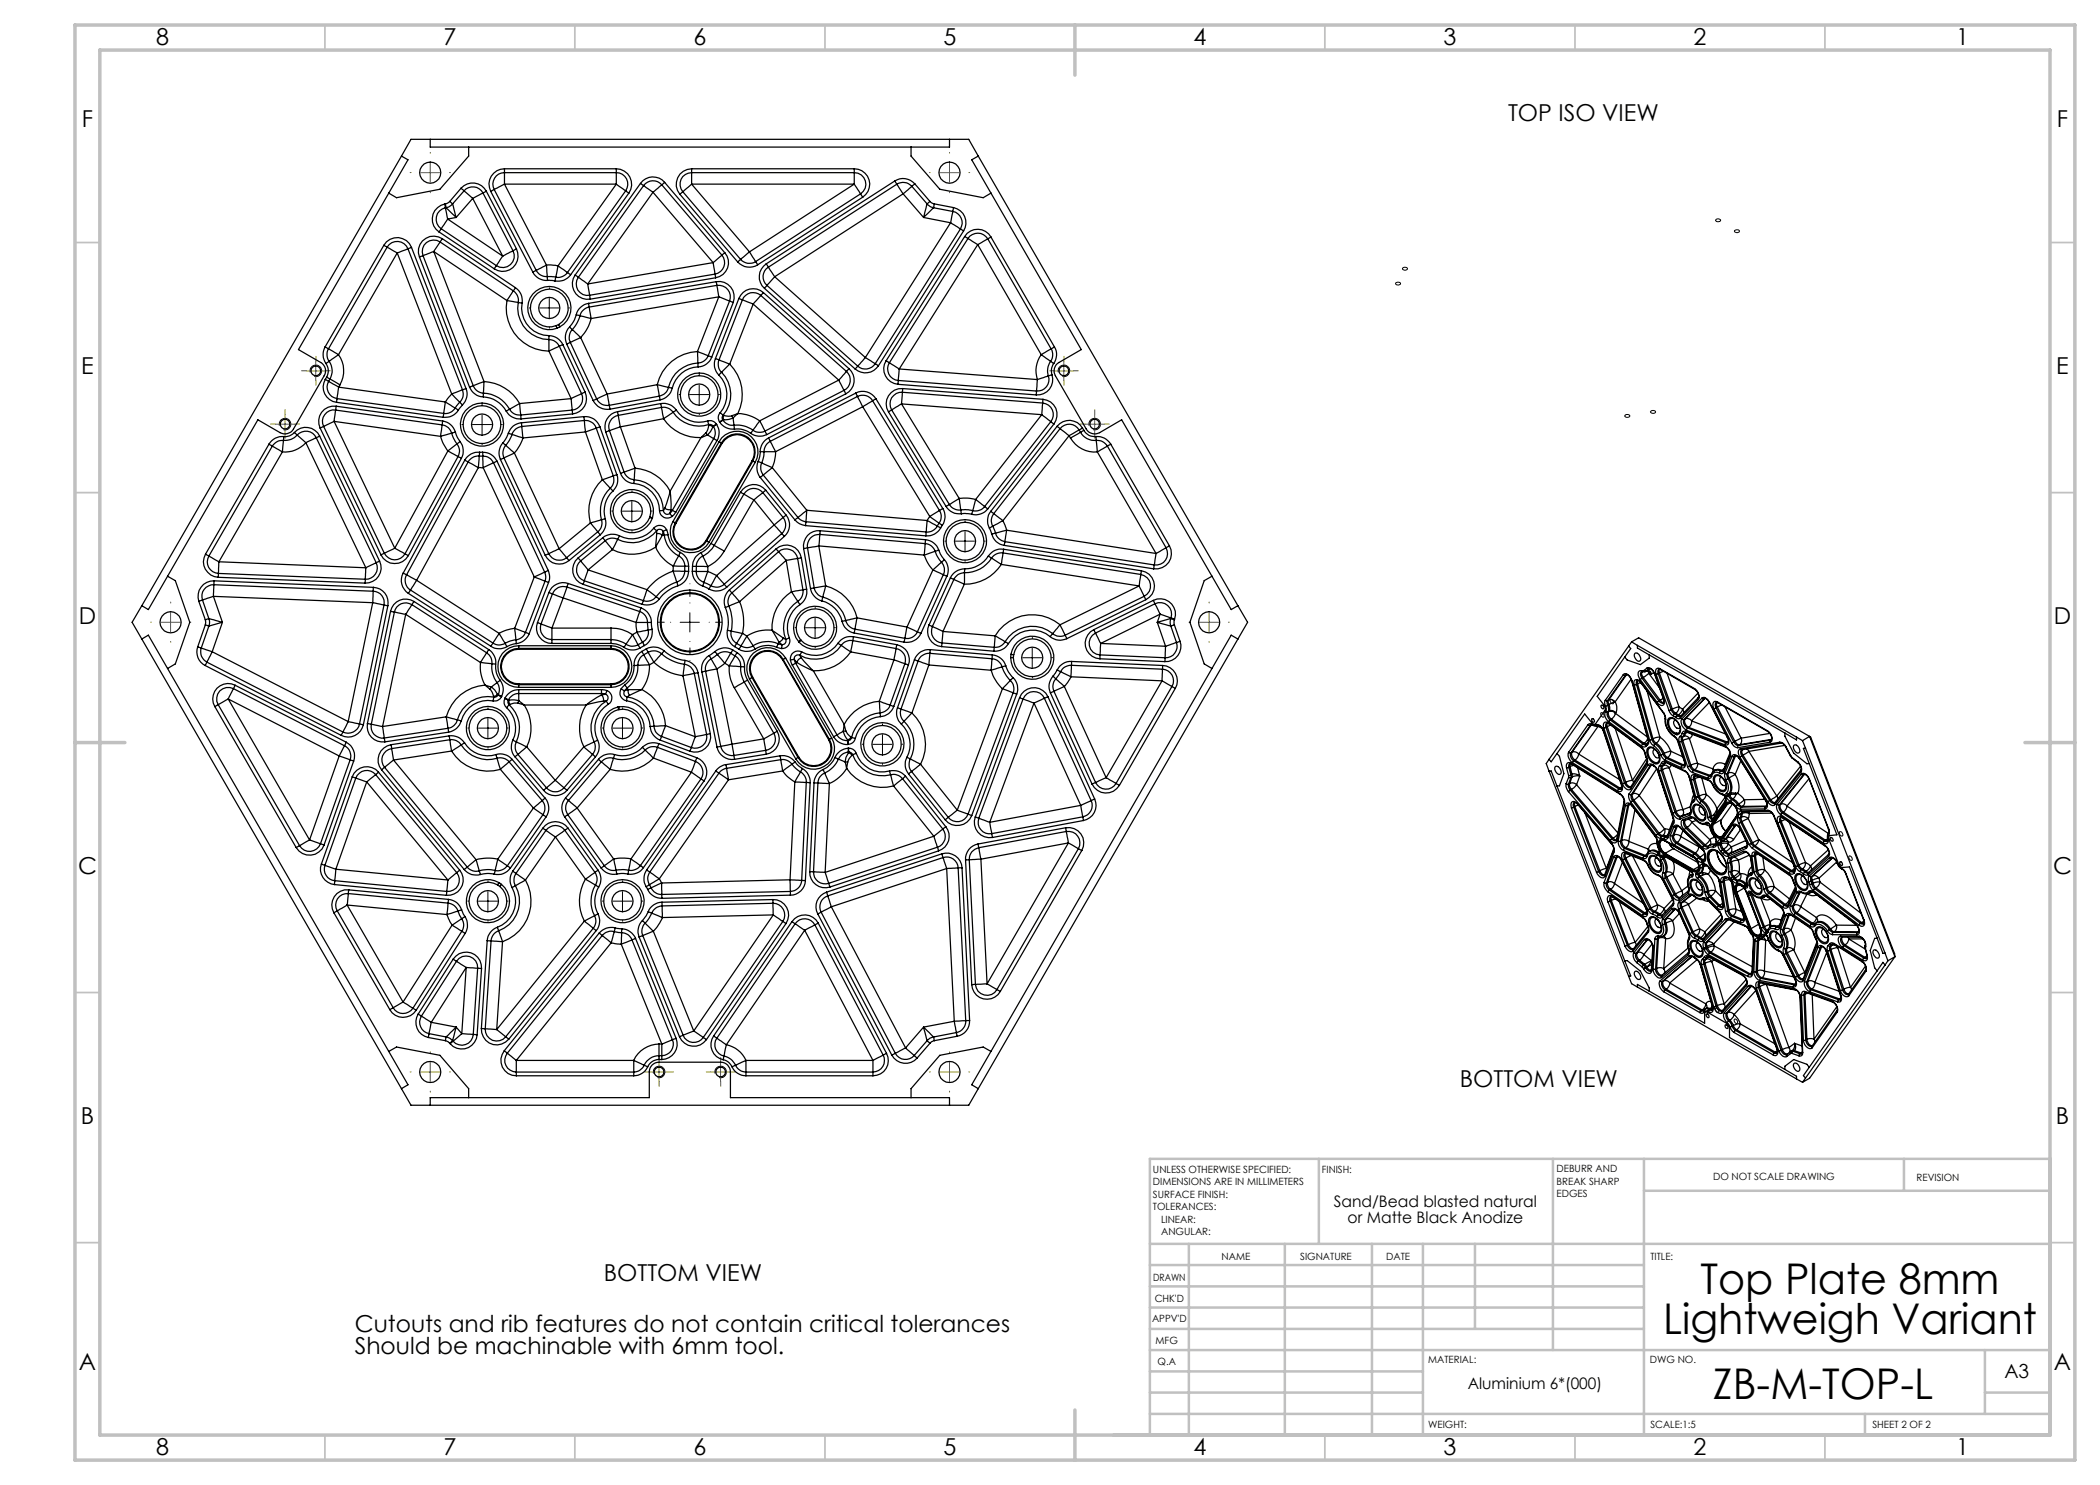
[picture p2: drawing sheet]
<svg xmlns="http://www.w3.org/2000/svg" width="420mm" height="297mm" viewBox="0 0 420 297" stroke-linecap="round" stroke-linejoin="round" font-family="sans-serif">
<defs><g id="words">
<g font-size="8.5">
<text x="340.1" y="258.8">Top Plate 8mm</text>
<text x="332.6" y="266.9">Lightweigh Variant</text>
<text x="342.6" y="279.7">ZB-M-TOP-L</text>
</g>
<g font-size="4.7">
<text x="31.2" y="9">8</text>
<text x="88.7" y="9">7</text>
<text x="138.7" y="9">6</text>
<text x="188.7" y="9">5</text>
<text x="238.7" y="9">4</text>
<text x="288.7" y="9">3</text>
<text x="338.7" y="9">2</text>
<text x="391.2" y="9">1</text>
<text x="16.4" y="25.5">F</text>
<text x="301.6" y="24.3">TOP ISO VIEW</text>
<text x="411.4" y="25.5">F</text>
<text x="16.2" y="74.7">E</text>
<text x="411.2" y="74.7">E</text>
<text x="15.8" y="124.7">D</text>
<text x="410.8" y="124.7">D</text>
<text x="15.6" y="174.7">C</text>
<text x="410.6" y="174.7">C</text>
<text x="291.9" y="217.4">BOTTOM VIEW</text>
<text x="16.2" y="224.7">B</text>
<text x="411.2" y="224.7">B</text>
<text x="120.8" y="256.1">BOTTOM VIEW</text>
<text x="70.9" y="266.4">Cutouts and rib features do not contain critical tolerances</text>
<text x="15.8" y="274">A</text>
<text x="70.9" y="270.9">Should be machinable with 6mm tool.</text>
<text x="410.8" y="274">A</text>
<text x="31.2" y="291">8</text>
<text x="88.7" y="291">7</text>
<text x="138.7" y="291">6</text>
<text x="188.7" y="291">5</text>
<text x="238.7" y="291">4</text>
<text x="288.7" y="291">3</text>
<text x="338.7" y="291">2</text>
<text x="391.2" y="291">1</text>
</g>
<text font-size="3.9" x="400.9" y="275.5">A3</text>
<g font-size="3.2">
<text x="266.8" y="241.4">Sand/Bead blasted natural</text>
<text x="269.5" y="244.6">or Matte Black Anodize</text>
<text x="293.5" y="277.9">Aluminium 6*(000)</text>
</g>
<g font-size="2">
<text x="230.6" y="234.6">UNLESS OTHERWISE SPECIFIED:</text>
<text x="230.6" y="237.1">DIMENSIONS ARE IN MILLIMETERS</text>
<text x="230.6" y="239.6">SURFACE FINISH:</text>
<text x="264.4" y="234.6">FINISH:</text>
<text x="311.3" y="234.5">DEBURR AND</text>
<text x="311.3" y="237">BREAK SHARP</text>
<text x="311.3" y="239.5">EDGES</text>
<text x="342.6" y="236">DO NOT SCALE DRAWING</text>
<text x="383.3" y="236.2">REVISION</text>
<text x="230.6" y="242.1">TOLERANCES:</text>
<text x="232.2" y="244.6">LINEAR:</text>
<text x="232.2" y="247.1">ANGULAR:</text>
<text x="244.3" y="252">NAME</text>
<text x="260" y="251.9">SIGNATURE</text>
<text x="277.2" y="251.9">DATE</text>
<text x="330.1" y="251.9">TITLE:</text>
<text x="230.6" y="256.1">DRAWN</text>
<text x="230.9" y="260.3">CHK'D</text>
<text x="230.4" y="264.4">APPV'D</text>
<text x="231.1" y="268.8">MFG</text>
<text x="231.5" y="273">Q.A</text>
<text x="285.6" y="272.5">MATERIAL:</text>
<text x="330" y="272.5">DWG NO.</text>
<text x="285.6" y="285.5">WEIGHT:</text>
<text x="330.1" y="285.6">SCALE:1:5</text>
<text x="374.5" y="285.6">SHEET 2 OF 2</text>
</g>
</g></defs>
<g fill="none" stroke="#000" stroke-width=".2">
<path d="M109.9 59.7v3.8M279.2 56.6l.3-.2a.35 .35 0 0 1 .5 .1 .35 .35 0 0 1 0 .5 .35 .35 0 0 1-.5 0l-.3-.2zM280.5 53.6h.1a.43 .43 0 0 1 .6-.2 .43 .43 0 0 1 .2 .5l-.7 .1-.2-.1zM343.2 43.9l.7-.1a.29 .29 0 0 1 .2 .5 .29 .29 0 0 1-.5 0h-.2a.27 .27 0 0 1-.2-.1 .27 .27 0 0 1 0-.3zM346.9 46.1a.5 .5 0 0 1 .6-.2 .5 .5 0 0 1 .3 .5l-.5 .1-.4-.1zM62.1 74.5a1.15 1.15 0 0 1 1-1.5 1.15 1.15 0 0 1 1.2 1.3 1.15 1.15 0 0 1-1.4 1M108 61.6h3.8M137.9 78.9h3.9M139.8 77v3.9M211.7 74.5a1.15 1.15 0 0 1 1-1.5 1.15 1.15 0 0 1 1.2 1.3 1.15 1.15 0 0 1-1.4 1M55.9 85.1a1.15 1.15 0 0 1 1-1.4 1.15 1.15 0 0 1 1.2 1.2 1.15 1.15 0 0 1-1.4 1M94.5 84.9h3.8"/>
<path d="M96.4 83v3.9M217.8 85.1a1.15 1.15 0 0 1 1-1.4 1.15 1.15 0 0 1 1.3 1.2 1.15 1.15 0 0 1-1.5 1M325 83h.8a.29 .29 0 0 1 .1 .4 .29 .29 0 0 1-.4 .1h-.2a.27 .27 0 0 1-.3-.2 .27 .27 0 0 1 0-.3zM330.2 82.2l.4-.1 .3 .1a.31 .31 0 0 1 .1 .4 .31 .31 0 0 1-.4 .1h-.2a.25 .25 0 0 1-.3-.2 .25 .25 0 0 1 .1-.3zM124.5 102.2h3.8M126.4 100.3v3.8M191.1 108.2h3.8M193 106.3v3.9M136 124.5h3.9M138 122.6v3.8M161.1 125.6h3.9M163 123.6v3.9"/>
<path d="M204.5 131.5h3.9M206.4 129.6v3.9M322.1 139.9a.52 .52 0 0 1 .5 .3 .52 .52 0 0 1-.1 .6l-.4-.4zM95.7 145.6h3.8M97.6 143.7v3.8M122.6 145.6h3.8M124.5 143.7v3.8M174.6 148.9h3.8M176.5 146.9v3.9M320.2 142.6a.52 .52 0 0 1 .5 .2 .52 .52 0 0 1 0 .6l-.4-.2zM97.6 178.3v3.9M124.5 178.3v3.9"/>
<path d="M367.9 166.3a.54 .54 0 0 1 .6 .3 .54 .54 0 0 1-.1 .6l-.4-.2zM369.9 171.2a.48 .48 0 0 1 .5 .3 .48 .48 0 0 1-.2 .6l-.4-.4zM95.7 180.2h3.8M122.6 180.2h3.8M130.7 214.7a1.15 1.15 0 0 1 1-1.4 1.15 1.15 0 0 1 1.3 1.2 1.15 1.15 0 0 1-1.5 1M143 214.7a1.15 1.15 0 0 1 1-1.4 1.15 1.15 0 0 1 1.3 1.2 1.15 1.15 0 0 1-1.5 1M343.1 201.6a.48 .48 0 0 1 .6 .3 .48 .48 0 0 1-.2 .6l-.4-.4zM346.9 203.9a.46 .46 0 0 1 .5 .2 .46 .46 0 0 1-.1 .6l-.4-.4z"/>
</g>
<g fill="none" stroke="#c0c0c0" stroke-width=".35">
<path d="M65 5v5M115 5v5M165 5v5M265 5v5M315 5v5M365 5v5M15 48.5h5M410 48.5h5M15 98.5h5M410 98.5h5M15 198.5h5M410 198.5h5"/>
<path d="M15 248.5h5M410 248.5h5M65 287v5M115 287v5M165 287v5M265 287v5M315 287v5M365 287v5"/>
</g>
<g fill="none" stroke="#c0c0c0" stroke-width=".5">
<path d="M263.8 231.8v17M310.6 231.8v38.2M328.8 231.8v55.2M328.8 238.2h81.2M380.8 231.8v6.4M410 231.8h-180v55.2M230 248.8h180M230 257.3h98.8M230 253h98.8M237.8 248.8v38.2M257 248.8v38.2M274.4 248.8v38.2"/>
<path d="M284.6 248.8v38.2M295 248.8v17M230 265.8h98.8M230 261.5h98.8M230 278.5h54.6M230 274.3h54.6M230 270h180M397 278.5h13M397 270v12.8M230 282.8h180M373 282.8v4.2"/>
</g>
<path d="M15 5h400v287h-400zM20 10h390v277h-390zM215 5v10M15 148.5h10M405 148.5h10M215 282v10" fill="none" stroke="#c0c0c0" stroke-width=".7"/>
<path d="M134.1 124.4h-3.8M138 120.6v-3.8M138 128.3v3.8M141.8 124.4h3.9" fill="none" stroke="#000" stroke-width=".2" stroke-dasharray="15.2 1.3 1.3 1.3" stroke-dashoffset="15.2"/>
<g fill="none" stroke="#000" stroke-width=".2" stroke-dasharray="15.2 1.3 1.3 1.3">
<path d="M109.9 57.7v-.2M106 61.6h-.2M109.9 65.4v.2M113.7 61.6h.2M136 78.9h-.2M139.9 75v-.1M143.7 78.9h.2M92.6 84.9h-.2M96.4 81.1v-.2M96.4 88.8v.1M100.3 84.9h.2M126.4 98.4v-.2"/>
<path d="M139.9 82.7v.2M122.6 102.2h-.2M126.4 106.1v.2M130.2 102.2h.2M189.2 108.2h-.2M193 104.4v-.2M193 112.1v.2M196.9 108.2h.2M159.2 125.5h-.2M163 121.7v-.2M163 129.4v.2M166.9 125.5h.2"/>
<path d="M202.6 131.5h-.2M206.5 127.7v-.2M206.5 135.4v.2M210.3 131.5h.2M93.8 145.6h-.2M97.6 141.8v-.2M97.6 149.4v.2M101.4 145.6h.2M120.7 145.6h-.2M124.5 141.8v-.2M124.5 149.4v.2M128.4 145.6h.2"/>
<path d="M172.7 148.8h-.2M176.5 145v-.2M176.5 152.7v.2M180.3 148.8h.2M97.6 176.4v-.2M124.5 176.4v-.2M93.8 180.2h-.2M97.6 184.1v.2M101.4 180.2h.2M120.7 180.2h-.2M124.5 184.1v.2M128.4 180.2h.2"/>
</g>
<g fill="none" stroke="#808000" stroke-width=".2" stroke-dasharray="15.2 1.3 1.3 1.3">
<path d="M82.2 34.5h-.2M86.1 30.7v-.2M86.1 38.4v.2M89.9 34.5h.2M186.1 34.5h-.2M189.9 30.7v-.2M189.9 38.4v.2M193.8 34.5h.1M61.3 74.2h-1M63.2 72.2v-.9M63.2 76.1v.9M65.1 74.2h1"/>
<path d="M210.9 74.2h-1M212.8 72.2v-.9M212.8 76.1v.9M214.7 74.2h1M55.1 84.8h-1M57 82.9v-1M57 86.7v1M58.9 84.8h1M217 84.8h-.9M218.9 82.9v-1M218.9 86.7v1M220.9 84.8h.9"/>
<path d="M30.3 124.4h-.2M34.1 120.6v-.2M34.1 128.3v.2M38 124.4h.2M238 124.4h-.2M241.8 120.6v-.2M241.8 128.3v.2M245.7 124.4h.2M82.2 214.4h-.2M86.1 210.5v-.2M86.1 218.2v.2M89.9 214.4h.2"/>
<path d="M129.9 214.4h-1M131.8 212.5v-1M131.8 216.3v1M133.8 214.4h.9M142.2 214.4h-.9M144.1 212.5v-1M144.1 216.3v1M146.1 214.4h.9M186.1 214.4h-.2M189.9 210.5v-.2M189.9 218.2v.2M193.8 214.4h.1"/>
</g>
<g fill="none" stroke="#808000" stroke-width=".2">
<path d="M84.1 34.5h3.9M86 32.6v3.8M188 34.5h3.8M189.9 32.6v3.8M61.2 74.2h3.9M63.1 72.2v3.9M210.9 74.2h3.8M212.8 72.2v3.9M55.1 84.8h3.8M57 82.9v3.8M217 84.8h3.8M218.9 82.9v3.8"/>
<path d="M32.2 124.5h3.9M34.1 122.6v3.8M239.9 124.5h3.8M241.8 122.6v3.8M84.1 214.4h3.9M86 212.5v3.8M129.9 214.4h3.8M131.8 212.5v3.8M142.2 214.4h3.8M144.1 212.5v3.8M188 214.4h3.8M189.9 212.5v3.8"/>
</g>
<g fill="none" stroke="#000" stroke-width=".25">
<path d="M77.8 38.6l-18.1 31.3 4.4 2.6a1.89 1.89 0 0 1 .7 2.6l-6.1 10.7a2 2 0 0 1-2.7 .7l-4.4-2.5-18.1 31.2M80.3 31.2l1.9-3.3h111.5l2 3.3M80.3 31.2l1.3 .8-3.8 6.6M80.3 31.2l-51.9 89.9M86 27.9v1.5h103.9v-1.5M92.2 37.6l.6 .6M92.2 37.6a3.1 3.1 0 0 1 5.1 .6M92.2 37.6l-2.2 2.7M92.8 38.2a2.31 2.31 0 0 1 3.8 .4M92.8 38.2l1.7 1.5M92.8 38.2l-2.3 2.6M93.7 29.4v1.8l-5.7 6.6-8.7 1.7-1.5-.9"/>
<path d="M94.5 39.7l-3.3 3.8M94.5 39.7l6 11.5M96.6 38.6l-2.1 1.1M96.6 38.6l6 11.5M97.3 38.2l-.7 .4M97.3 38.2l6 11.6M98.1 38.3l8.5 16.1M98.8 37.9l-.7 .4M98.8 37.9l8.4 16.2M100.9 33.8a3.1 3.1 0 0 0-2.8 4.5M100.9 33.8v.7M100.9 34.5a2.3 2.3 0 0 0-2.1 3.4"/>
<path d="M100.9 34.5v2.3M100.9 36.8l-2.1 1.1M100.9 33.8h22.4M100.9 34.5h22.4M100.9 36.8h22.4M100.9 36.8l8.4 16.2M123.3 33.8a3.1 3.1 0 0 1 2.5 4.8M123.3 33.8v.7M123.3 34.5a2.29 2.29 0 0 1 2 1.3 2.29 2.29 0 0 1-.2 2.4M123.3 36.8l1.8 1.4M123.3 34.5v2.3M123.3 36.8l-11.7 16.4"/>
<path d="M125.1 38.2l.7 .4M125.1 38.2l-11.6 16.3M125.8 38.6l-11.7 16.4M128.1 36.7l.6 .4M128.1 36.7l-13.1 18.3M128.7 37.1l1.9 1.3M128.7 37.1l-13 18.4M130.6 38.4l-13.1 18.4M130.6 38.4l12 14.1M132.4 37a2.31 2.31 0 0 0-3.7 .1M132.4 37l-1.8 1.4M132.4 37l12 14"/>
<path d="M132.9 36.5a3 3 0 0 0-4.8 .2M132.9 36.5l-.5 .5M132.9 36.5l12.1 14M136 38.8l11.5 13.6M136.6 38.3l-.6 .5M136.6 38.3l11.5 13.6M138.3 34.5a2.3 2.3 0 0 0-2.1 1.4 2.3 2.3 0 0 0 .4 2.4M138.3 33.8a3.1 3.1 0 0 0-2.8 1.8 3.1 3.1 0 0 0 .5 3.2M138.3 33.8v.7M138.3 34.5v2.3M138.3 36.8l-1.7 1.5M138.3 33.8h32.6"/>
<path d="M138.3 34.5h32.6M138.3 36.8h32.6M138.3 36.8l11.6 13.6M170.9 33.8a3.1 3.1 0 0 1 2.9 2.2 3.1 3.1 0 0 1-1.3 3.4M170.9 33.8v.7M170.9 34.5a2.3 2.3 0 0 1 2.2 1.7 2.3 2.3 0 0 1-1 2.6M170.9 36.8l1.2 2M170.9 34.5v2.3M170.9 36.8l-21 13.6M172.1 38.8l.4 .6M172.1 38.8l-21 13.5M172.5 39.4l-20.9 13.5"/>
<path d="M179 36.2a3.1 3.1 0 0 1 4 .6M179 36.2l.4 .6M179 36.2l-25.8 16.6M179.4 36.8a2.37 2.37 0 0 1 3 .5M179.4 36.8l1.2 2M179.4 36.8l-25.7 16.6M180.6 38.8l4.1 4.7M180.6 38.8l-25.7 16.5M182.2 29.4v1.8l5.8 6.6 8.6 1.7 1.6-.9M182.4 37.3l-1.8 1.5M182.4 37.3l3 3.5M183 36.8l-.6 .5"/>
<path d="M183 36.8l3 3.5M195.7 31.2l-1.4 .8 22 37.9-4.5 2.6a1.94 1.94 0 0 0-.7 2.6l6.1 10.7a2 2 0 0 0 2.7 .7l4.4-2.5 21.9 37.9 1.4-.8M195.7 31.2l51.9 89.9M76.8 49.1l.6 .3M76.8 49.1a3.1 3.1 0 0 1 2.9-1.6 3.1 3.1 0 0 1 2.6 2M76.8 49.1l-11.8 20.3M77.4 49.4a2.32 2.32 0 0 1 2.2-1.1 2.32 2.32 0 0 1 2 1.5M77.4 49.4l2 1.2M77.4 49.4l-11.7 20.4M79.4 50.6l-11.7 20.3M79.4 50.6l10.9 28.2M81.6 49.8l-2.2 .8"/>
<path d="M81.6 49.8l10.9 28.2M82.3 49.5l-.7 .3M82.3 49.5l10.9 28.2M83.9 51.4l10 26M84.6 51.1l-.7 .3M84.6 51.1l10.1 26M86.7 50.3l-2.1 .8M86.7 50.3l14.7 9.8M86.7 50.3l10.1 26M87.8 46.4l11 7.4M88 48.4a2.29 2.29 0 0 0-2.7 .1 2.29 2.29 0 0 0-.7 2.6M88 48.4l-1.3 1.9"/>
<path d="M88 48.4l14.7 9.8M88.2 45.8l-.4 .6M88.2 45.8l11.1 7.3M88.4 47.7a3.1 3.1 0 0 0-3.6 .2 3.1 3.1 0 0 0-.9 3.5M88.4 47.7l-.4 .7M88.4 47.7l14.7 9.8M88.9 40.8a3.1 3.1 0 0 0-2.4 2.4 3.1 3.1 0 0 0 1.3 3.2M88.9 40.8l.2 .8M89.1 40.8l.1 .8M89.1 41.6a2.34 2.34 0 0 0-1.8 1.8 2.34 2.34 0 0 0 .9 2.4M89.1 41.6l.4 2.2M89.1 41.6h.1"/>
<path d="M89.1 40.8h-.2M89.2 41.6l2 1.9M89.5 43.8l-1.3 2M89.5 43.8l11 7.4M90 40.3l-.9 .5M90 40.3l.5 .5M90.5 40.8l-.7 .6-.6 .2M90.5 40.8l.7 2.7M91.2 43.5l-1.7 .3M99.3 53.1l-.5 .7M100.5 51.2l-1.2 1.9M102.6 50.1a2.31 2.31 0 0 1-.5 2.8 2.31 2.31 0 0 1-2.8 .2"/>
<path d="M102.6 50.1l-2.1 1.1M102.7 58.2a2.29 2.29 0 0 1 .9 2.3M102.7 58.2l-1.3 1.9M103.1 57.5l-.4 .7M103.1 57.5a3.1 3.1 0 0 1 1.3 3.1M103.3 49.8l-.7 .3M103.3 49.8a3.1 3.1 0 0 1-.7 3.7 3.1 3.1 0 0 1-3.8 .3M106.6 54.4a3 3 0 0 0 2.9 1.7M107.2 54.1l-.6 .3M107.2 54.1a2.27 2.27 0 0 0 2.2 1.2M109.3 53l.1 2.3M109.3 53l2.3 .2"/>
<path d="M109.3 53l-2.1 1.1M109.4 55.3l.1 .8M109.4 55.3l1.8 .1M109.5 56.1l1.5 .1M111.2 55.4l-.2 .8M111.6 53.2l-.4 2.2M111.6 53.2l1.9 1.3M113.5 54.5a2.25 2.25 0 0 1-2.3 .9M113.5 54.5l.6 .5M114.1 55a3 3 0 0 1-3.1 1.2M115 55a3.1 3.1 0 0 0 0 3.4 3.1 3.1 0 0 0 3.1 1.4M115 55l.7 .5"/>
<path d="M115.7 55.5a2.28 2.28 0 0 0-.1 2.5 2.28 2.28 0 0 0 2.3 1.1M115.7 55.5l1.8 1.3M117.5 56.8l.4 2.3M117.9 59.1l.2 .7M142.6 52.5l.4 2.3M142.6 52.5l-25.1 4.3M143 54.8l.1 .8M143 54.8l-25.1 4.3M143.1 55.6l-25 4.2M143.3 56.3l.1 .8M143.3 56.3a3.1 3.1 0 0 1 3.3 4.2M143.3 56.3l-25.6 4.4"/>
<path d="M143.4 57.1a2.33 2.33 0 0 1 2.5 3.1M143.4 57.1l.4 2.3M143.4 57.1l-25.6 4.3M143.8 59.4l2.1 .8M143.8 59.4l-25.6 4.3M143.8 59.4l-4.3 10.9M144.4 51a2.33 2.33 0 0 1-1.4 3.8M144.4 51l-1.8 1.5M145 50.5a3 3 0 0 1-1.9 5.1M145 50.5l-.6 .5M147.5 52.4a3.1 3.1 0 0 0 4.1 .5M147.8 59.7l.7 .3"/>
<path d="M147.8 59.7l-4.7 12M148.1 51.9l-.6 .5M148.1 51.9a2.29 2.29 0 0 0 3 .4M148.5 60l2.1 .8M148.5 60l-4.7 12M149.9 50.4l1.2 1.9M149.9 50.4l-1.8 1.5M151.1 52.3l.5 .6M152.2 59.1a2.29 2.29 0 0 0-3.7 .9M152.2 59.1l-1.6 1.7M152.2 59.1l17.1 15.2M152.7 58.5a3.1 3.1 0 0 0-4.9 1.2"/>
<path d="M152.7 58.5l-.5 .6M152.7 58.5l17.1 15.2M152.9 57.7l18.1 16.1M153.2 52.8a3.1 3.1 0 0 0-.3 4.9M153.2 52.8l.5 .6M153.4 57.1l-.5 .6M153.4 57.1l18.2 16.1M153.7 53.4a2.26 2.26 0 0 0-.3 3.7M153.7 53.4l1.2 1.9M154.9 55.3l-1.5 1.8M154.9 55.3l18.2 16.2M184.7 43.5l5.4 1.1"/>
<path d="M185.4 40.8l.8 .6 .5 .2M185.4 40.8l-.7 2.7M186 40.3l.9 .5M186 40.3l-.6 .5M186.7 41.6l-2 1.9M186.7 41.6l3.9 .7M186.9 40.8l-.2 .8M186.9 40.8l3.8 .7M190.1 44.6l2 1.2M190.1 44.6l-17 26.9M190.6 42.3a2.33 2.33 0 0 1 1.5 3.5M190.6 42.3l-.5 2.3"/>
<path d="M190.7 41.5a3.1 3.1 0 0 1 2 4.7M190.7 41.5l-.1 .8M192.1 45.8l.6 .4M192.1 45.8l-17.1 26.9M192.7 46.2l-17 27M192.9 47.3a3.1 3.1 0 0 1 5.3 .1M192.9 47.3l.7 .4M192.9 47.3l-15.7 24.8M193.6 47.7a2.33 2.33 0 0 1 4 .1M193.6 47.7l1.9 1.2M193.6 47.7l-15.7 24.9M195.5 48.9l12.7 22"/>
<path d="M195.5 48.9l-15.7 24.9M197.6 47.8l-2.1 1.1M197.6 47.8l12.6 22M198.2 47.4l-.6 .4M198.2 47.4l12.7 22M65 69.4a3.1 3.1 0 0 0 .2 3.3M65 69.4l.7 .4M65.1 75.9a3.1 3.1 0 0 0 2.2 4.6M65.1 75.9l.6 .4M65.2 72.7a2.58 2.58 0 0 1 .1 2.7M65.3 75.4l.7 .4M65.3 75.4l-.2 .5"/>
<path d="M65.7 69.8a2.4 2.4 0 0 0 .1 2.5M65.7 69.8l2 1.1M65.7 76.3a2.34 2.34 0 0 0 1.7 3.4M65.7 76.3l2 1.1M65.8 72.3l-.6 .4M65.8 72.3a3.3 3.3 0 0 1 .2 3.5M66 75.8l2 1.2M66 75.8l-.3 .5M67.4 79.7l-.1 .8M67.4 79.7l21.4 3M67.7 70.9l-1.9 1.4M67.7 70.9a5.6 5.6 0 0 1 .3 6.1"/>
<path d="M67.7 77.4l-.3 2.3M67.7 77.4l21.4 3M68 77l-.3 .4M90.3 78.8l1.7 1.6M90.3 78.8l-1.2 1.6M92.5 78a2.27 2.27 0 0 1-.5 2.4M92.5 78l-2.2 .8M93.2 77.7a3.1 3.1 0 0 1-.7 3.3M93.2 77.7l-.7 .3M93.9 77.4a3.1 3.1 0 0 0 2.8 2M94.7 77.1a2.32 2.32 0 0 0 2 1.5M94.7 77.1l-.8 .3"/>
<path d="M96.7 79.4a5.7 5.7 0 0 1 4.5 2.8M96.7 78.6a6.2 6.2 0 0 1 5.2 3.2M96.7 78.6v.8M96.8 76.3l-2.1 .8M96.8 76.3l-.1 2.3M96.8 76.3a8.8 8.8 0 0 1 7.1 4.4M101.4 60.1l2.2 .4M101.4 60.1a8.6 8.6 0 0 0 8.4 10.1M103.6 60.5l.8 .1M103.6 60.5a6.3 6.3 0 0 0 6.2 7.4M104.4 60.6a5.5 5.5 0 0 0 5.4 6.5M109.8 67.9a2.41 2.41 0 0 1 2.1 1.3"/>
<path d="M109.8 67.9v2.3M109.8 70.2l4.4 9.5M109.8 67.1a3.1 3.1 0 0 1 2.8 1.8M109.8 67.1v.8M111.2 65.1l.2 .5M111.7 64.9a3.8 3.8 0 0 0 .5-6.3 3.8 3.8 0 0 0-6 2 3.8 3.8 0 0 0 4.1 4.8l.9-.3M111.7 64.9l.3 .5M111.7 64.9l-.5 .2M111.9 69.2l-2.1 1M111.9 69.2l4.4 9.5M112 65.4a4.3 4.3 0 0 0 .4-7.2 4.3 4.3 0 0 0-6.8 2.4 4.3 4.3 0 0 0 4.9 5.3l.9-.3M112 65.4l-.6 .2"/>
<path d="M112.6 68.9l-.7 .3M112.6 68.9l4.4 9.5M113.3 68.8l5.3 11.3M113.9 65.4a3.1 3.1 0 0 0-.6 3.4M113.9 65.4l.6 .5M114.1 68.5l-.8 .3M114.1 68.5l5.2 11.3M114.2 79.7l.2 2.3M114.2 79.7l-10.3 1M114.5 65.9a2.3 2.3 0 0 0-.4 2.6M114.5 65.9l1.6 1.6M115.3 63a5.9 5.9 0 0 1-1.4 2.4"/>
<path d="M115.3 63l.7 .1M116 63.1a7 7 0 0 1-1.5 2.8M116 63.1l2.2 .6M116.1 67.5l-2 1M116.1 67.5l5.3 11.3M116.3 78.7a2.3 2.3 0 0 1-1.9 3.3M116.3 78.7l-2.1 1M117 78.4a3.1 3.1 0 0 1-2.5 4.4M117 78.4l-.7 .3M117.7 60.7a3 3 0 0 0-2.4 2.3M117.7 60.7l.1 .7M117.8 61.4a2.38 2.38 0 0 0-1.8 1.7"/>
<path d="M117.8 61.4l.4 2.3M118.2 63.7a8.5 8.5 0 0 1-2.1 3.8M119.3 79.8l-.7 .3M119.3 79.8a2.29 2.29 0 0 0 2.5 1.3M121.4 78.8l-2.1 1M121.4 78.8l.4 2.3M131.4 76.9l2.3 .6M131.4 76.9l.5 2.3M131.4 76.9l-10 1.9M131.9 79.2l.1 .8M131.9 79.2l-10.1 1.9M132 80l-10 1.8"/>
<path d="M133.7 77.5l.7 .1M133.7 77.5a2.35 2.35 0 0 1-1.8 1.7M134.4 77.6a3.2 3.2 0 0 1-2.4 2.4M139.5 70.3l.1 2.3M139.5 70.3a8.6 8.6 0 0 0-8.1 6.6M139.5 70.3l2.1 .9M139.6 72.6a6.3 6.3 0 0 0-5.9 4.9M139.6 72.6v.8M139.6 73.4a5.6 5.6 0 0 0-5.2 4.2M141.6 71.2l.7 .2M141.6 71.2a2.32 2.32 0 0 1-2 1.4M142.3 71.4a3 3 0 0 1-2.7 2"/>
<path d="M143.1 71.7a2.96 2.96 0 0 0 .7 3.3M143.1 71.7l.7 .3M143.8 75a5.6 5.6 0 0 1 .2 7.5M143.8 72a2.3 2.3 0 0 0 .5 2.5M143.8 72l2.1 .8M144.3 74.5l-.5 .5M144.3 74.5a6.3 6.3 0 0 1 .3 8.5M145.9 60.2l.7 .3M145.9 60.2l-4.3 11M145.9 72.8l-1.6 1.7M145.9 72.8a8.6 8.6 0 0 1 1.7 9.9M146.6 60.5l-4.3 10.9"/>
<path d="M150.6 60.8l17.1 15.2M150.6 60.8l-4.7 12M167.7 76l1.1 2.1M167.7 76l-15.8 8.2M168.8 78.1l.4 .7M168.8 78.1l-15.8 8.1M169.2 78.8l-15.8 8.1M169.3 74.3a2.31 2.31 0 0 1-.5 3.8M169.3 74.3l-1.6 1.7M169.8 73.7a3.1 3.1 0 0 1-.6 5.1M169.8 73.7l-.5 .6M171.1 78.6a3.1 3.1 0 0 1 4.1 1.2"/>
<path d="M171.1 78.6l.4 .7M171.1 78.6l-17.4 9M171.5 79.3a2.3 2.3 0 0 1 3 .8M171.5 79.3l1 2M171.5 79.3l-17.4 9M171.6 73.2l-.6 .6M173.1 71.5l1.9 1.2M173.1 71.5l-1.5 1.7M175 72.7l.7 .5M175 72.7a2.31 2.31 0 0 1-3.4 .5M175.2 79.8l-.7 .3M175.2 79.8l13.4 21.9"/>
<path d="M175.7 73.2a3.1 3.1 0 0 1-4.7 .6M177.2 72.1a3.1 3.1 0 0 0 2.4 4.8M177.2 72.1l.7 .5M177.9 72.6a2.31 2.31 0 0 0 1.7 3.5M177.9 72.6l1.9 1.2M179.6 76.9l27.7 2.1M179.6 76.1v.8M179.6 76.1l27.7 2.1M179.8 73.8l-.2 2.3M179.8 73.8l27.7 2.1M180.5 78.5a2.32 2.32 0 0 0-2.2 1.1 2.32 2.32 0 0 0 0 2.4M180.5 78.5l-.2 2.3"/>
<path d="M180.5 78.5l28 2.1M180.6 77.7a3.1 3.1 0 0 0-2.9 1.5 3.1 3.1 0 0 0 0 3.2M180.6 77.7l-.1 .8M180.6 77.7l28 2.2M207.3 78.2v.8M207.5 75.9l-.2 2.3M208.2 70.9l1.9 1.4M208.2 70.9a5.5 5.5 0 0 0-.7 5M208.6 79.9a3.1 3.1 0 0 1 2.2 4.9M208.6 79.9l-.1 .7M209.7 75.2a2.28 2.28 0 0 1-2.4 3M209.7 75.2l-2.2 .7"/>
<path d="M210.1 72.3a3.4 3.4 0 0 0-.4 2.9M210.1 72.3l.6 .4M210.2 69.8a2.3 2.3 0 0 1-.1 2.5M210.2 69.8l-2 1.1M210.4 75l-.7 .2M210.4 75a3.1 3.1 0 0 1-3.1 4M210.7 72.7a2.44 2.44 0 0 0-.3 2.3M210.9 69.4a3 3 0 0 1-.2 3.3M210.9 69.4l-.7 .4M53.8 88.8l.7 .4M53.8 88.8l-12.7 22M54.5 89.2l2 1.2"/>
<path d="M54.5 89.2l-12.7 22M56.5 90.4l-12.7 22M56.7 88.1a2.37 2.37 0 0 0-2.2 1.1M56.7 88.1l-.2 2.3M56.8 87.3a3.1 3.1 0 0 0-3 1.5M56.8 87.3l-.1 .8M58.9 86.5l.5 .5M58.9 86.5a3.1 3.1 0 0 1 5 .7M58.9 86.5a2.4 2.4 0 0 1-2.1 .8M59.4 87a2.31 2.31 0 0 1 3.9 .6M59.4 87a3.2 3.2 0 0 1-2.7 1.1M59.4 87l1.8 1.5"/>
<path d="M61.2 88.5a5.6 5.6 0 0 1-4.7 1.9M61.2 88.5l12 25.1M63.3 87.6l-2.1 .9M63.3 87.6l11.9 25M63.9 87.2l-.6 .4M63.9 87.2l12 25M64 85.6l12.2 25.4M64.7 85.3l-.7 .3M64.7 85.3l12.2 25.4M66.8 84.3l-2.1 1M66.8 84.3l12.2 25.3M66.8 84.3l21.3 3"/>
<path d="M67.1 82a2.3 2.3 0 0 0-2.4 3.3M67.1 82l-.3 2.3M67.1 82l21.3 3M67.2 81.2a3.1 3.1 0 0 0-3.2 4.4M67.2 81.2l-.1 .8M67.2 81.2l21.3 3M67.3 80.5l21.4 3M88.1 87.3a8.1 8.1 0 0 0 1.5 2.9M88.4 85a2.25 2.25 0 0 1 1.9 1.6M88.4 85l-.3 2.3M88.5 84.2l-.1 .8M88.5 84.2a3.2 3.2 0 0 1 2.6 2.2"/>
<path d="M88.8 82.7l-.1 .8M89.1 80.4l-.3 2.3M89.1 80.4l1.9 1.2M89.6 90.2l2 1.1M89.6 90.2l-10.6 19.4M90.3 86.6l.3 .9 .8 1.3M90.3 86.6l-2.2 .7M91 81.6l.7 .4M91 81.6a2.33 2.33 0 0 1-2.2 1.1M91.1 86.4l-.8 .2M91.1 86.4l.3 1 .6 .9M91.4 88.8a2.21 2.21 0 0 1 .2 2.5"/>
<path d="M91.4 88.8l-1.8 1.4M91.6 91.3l.7 .3M91.6 91.3l-10.6 19.5M91.7 82a3.1 3.1 0 0 1-3 1.5M92 80.4l-1 1.2M92 80.4l.5 .6M92 88.3a3.1 3.1 0 0 1 .3 3.3M92 88.3l-.6 .5M92.3 91.6l-10.6 19.5M92.5 81l-.8 1M93 92l.6 .4M93 92l-12.4 22.6"/>
<path d="M93.6 92.4l2.1 1.1M93.6 92.4l-12.3 22.6M95.7 93.5h.9M95.7 93.5l-12.4 22.6M95.8 91.2h.8M95.8 91.2a2.42 2.42 0 0 0-2.2 1.2M95.8 91.2l-.1 2.3M95.9 90.4l-.1 .8M95.9 90.4h.6M95.9 90.4a3 3 0 0 0-2.9 1.6M96.5 90.4l.1 .8M96.5 90.4a3.1 3.1 0 0 1 2.9 1.8"/>
<path d="M96.6 91.2a2.35 2.35 0 0 1 2.1 1.4M96.6 91.2v2.3M96.6 93.5l10.3 21.9M98.7 92.6l-2.1 .9M98.7 92.6l10.2 21.8M99.4 92.2l-.7 .4M99.4 92.2l10.2 21.9M100.1 91.9l8.9 19.2M100.6 88.6a3.1 3.1 0 0 0-.5 3.3M100.6 88.6l.5 .5M100.8 91.6l-.7 .3M100.8 91.6l8.9 19.1"/>
<path d="M101.1 89.1a2.42 2.42 0 0 0-.3 2.5M101.1 89.1l1.8 1.5M101.2 82.2a3.1 3.1 0 0 0 3 1.6M101.7 86.6l-.3 .8-.8 1.2M101.7 86.6l.7 .3M101.9 81.8l-.7 .4M101.9 81.8a2.23 2.23 0 0 0 2.2 1.2M102.4 86.9l-.5 1.1-.8 1.1M102.4 86.9l2.2 .7M102.9 90.6l-2.1 1M102.9 90.6l8.9 19.1M103.9 80.7l-2 1.1"/>
<path d="M103.9 80.7l.2 2.3M104.1 83l.1 .8M104.3 84.6a2.96 2.96 0 0 0-2.6 2M104.3 84.6l.1 .7M104.4 85.3a2.27 2.27 0 0 0-2 1.6M104.4 85.3l.2 2.3M104.6 87.6a8.3 8.3 0 0 1-1.7 3M114.4 82l.1 .8M114.4 82l-10.3 1M114.5 82.8l-10.3 1M116.8 83.3l.1 .8M116.8 83.3a3 3 0 0 1 3.2 2.1"/>
<path d="M116.8 83.3l-12.5 1.3M116.9 84.1a2.28 2.28 0 0 1 2.3 1.5M116.9 84.1l.2 2.3M116.9 84.1l-12.5 1.2M117.1 86.4l3.4 9.6M117.1 86.4l-12.5 1.2M118.6 80.1a3.2 3.2 0 0 0 3.4 1.7M119.2 85.6l-2.1 .8M119.2 85.6l3.5 9.6M120 85.4l-.8 .2M120 85.4l3.4 9.5M120.5 96l1.6 1.6"/>
<path d="M120.5 96a8.7 8.7 0 0 0-2.4 8.6M121.1 86.4l3 8.3M121.8 81.1l.2 .7M121.9 86.1l-.8 .3M121.9 86.1l2.9 8.3M122.1 97.6a6.3 6.3 0 0 0-1.8 6.4M122.1 97.6l.5 .6M122.6 98.2a5.5 5.5 0 0 0-1.6 5.5M122.7 95.2a2.33 2.33 0 0 1-.6 2.4M122.7 95.2l-2.2 .8M123.4 94.9l-.7 .3M123.4 94.9a3 3 0 0 1-.8 3.3"/>
<path d="M123.5 82.3a3.1 3.1 0 0 0-2.4 4.1M123.5 82.3l.1 .8M123.6 83.1a2.31 2.31 0 0 0-1.7 3M123.6 83.1l.5 2.3M124.1 85.4l-2.2 .7M124.1 85.4l2.9 8.2M124.1 94.7a2.98 2.98 0 0 0 2.7 2M124.8 94.4l-.7 .3M124.8 94.4a2.4 2.4 0 0 0 2 1.6M126.8 96.7a5.6 5.6 0 0 1 5.1 5.4M126.8 96v.7M126.8 96a6.3 6.3 0 0 1 5.9 6.1"/>
<path d="M127 93.6l-.2 2.4M127 93.6a8.8 8.8 0 0 1 7 4.6M127 93.6l-2.2 .8M132.2 80.7a3.1 3.1 0 0 1 3.1 1.3M132.2 80.7l.1 .8M132.2 80.7l-8.7 1.6M132.3 81.5a2.36 2.36 0 0 1 2.3 .9M132.3 81.5l.4 2.2M132.3 81.5l-8.7 1.6M132.7 83.7a8.6 8.6 0 0 0 7.5 3.8M132.7 83.7l-8.6 1.7M134 98.2l-1 3.4"/>
<path d="M134 98.2l.2 3.7M134.6 82.4a6.3 6.3 0 0 0 7.1 2.5M134.6 82.4l-1.9 1.3M135.3 82a5.6 5.6 0 0 0 6.2 2.2M135.3 82l-.7 .4M140.2 87.5l-6.2 10.7M141.2 86.6l-1 .9M141.2 86.6l.3 .4M141.5 87l-1.3 .5M141.5 87l1.2 .7M141.5 84.2a1.5 1.5 0 0 1 1.8 .6M141.5 84.2l.2 .7"/>
<path d="M141.7 84.9l.6 .1 .3 .2M141.7 84.9v.2M141.7 85.1h.5l.4 .3M141.7 85.1l-.2 .9-.3 .6M142.6 85.4l-.5 .9-.6 .7M142.6 85.2v.2M142.6 85.2l.1 .1M142.7 85.3a2.28 2.28 0 0 1 0 2.4M142.7 85.3l-.1 .1M142.7 87.7l.7 .4M142.7 87.7l-8.2 14.4M143.3 84.8l-.7 .4"/>
<path d="M143.3 84.8v.1M143.3 84.9l-.6 .4M143.3 84.9a3.1 3.1 0 0 1 .1 3.2M143.4 88.1l-8.3 14.3M143.8 88.3l.5 .3M143.8 88.3a4.2 4.2 0 0 1 5.7-1.5 4.2 4.2 0 0 1 1.5 5.7M143.8 88.3l-9.2 16M143.9 84.4l.1 .1M144 84.5a3.1 3.1 0 0 0 2.9 1.3M144 82.5l.6 .5M144 82.5a1.48 1.48 0 0 0-.1 1.9M144.3 88.6a3.6 3.6 0 0 1 4.9-1.3 3.6 3.6 0 0 1 1.4 4.9"/>
<path d="M144.3 88.6l-9.3 16M144.3 88.6h.1M144.4 88.6a3.5 3.5 0 0 1 4.8-1.2 3.5 3.5 0 0 1 1.2 4.7M144.4 88.6l-9.2 16.1M144.6 84l-.7 .4M144.6 84h.1M144.6 83a.74 .74 0 0 0 0 1M144.6 84a2.36 2.36 0 0 0 2.2 1.1M144.6 84l-.6 .5M144.6 83l.2 .1M144.7 84h-.1M144.8 83.1l-.2 .4 .1 .5"/>
<path d="M144.8 83.1l.9 .2 .7-.2M146.4 83.1l.2 .5M146.6 83.6l.2 1.5M146.6 83.6l-.8 .3-1.1 .1M146.8 85.1a5.4 5.4 0 0 1 3.8 .9M146.8 85.1l.1 .7M146.9 85.8a4.5 4.5 0 0 1 3.2 .9M147.6 82.7l-1.2 .4M147.6 82.7l-1 .9M147.6 82.7a7.7 7.7 0 0 1 4.3 1.5M148.1 98.5l.7 .3M148.1 98.5l-5.9 10.2"/>
<path d="M148.8 98.8l2 1.2M148.8 98.8l-6 10.3M150.1 86.7a3.1 3.1 0 0 0 3.3 .2M150.4 92.1l.2 .1M150.4 92.1l-9.2 16M150.6 92.2l.4 .3M150.6 92.2l-9.3 16M150.6 86l-.5 .7M150.6 86a2.32 2.32 0 0 0 2.4 .2M150.8 100l-5.9 10.2M150.8 100l4 5M151 92.5l-9.2 16"/>
<path d="M151.6 92.3l.7 .3M151.6 92.3a3.3 3.3 0 0 0 .4 3.2M151.9 84.2l-1.3 1.8M151.9 84.2l1.1 2M152 90.3l-.1 1-.3 1M152 90.3h.8M152 95.5l7 8.5M152.3 92.6a2.34 2.34 0 0 0 .3 2.4M152.3 92.6l2.1 .9M152.6 98.5a2.32 2.32 0 0 0-3.8 .3M152.6 98.5l-1.8 1.5M152.6 98.5l4 5"/>
<path d="M152.6 95l-.6 .5M152.6 95l7 8.5M152.8 90.3v.9l-.5 1.4M152.8 90.3h2.3M153 86.2l.4 .7M153.1 98a3.1 3.1 0 0 0-5 .5M153.1 98l-.5 .5M153.1 98l4.1 5M153.7 87.6a3.1 3.1 0 0 0-1.7 2.7M153.7 87.6l.4 .7M154.1 88.3a2.33 2.33 0 0 0-1.3 2M154.1 88.3l1 2"/>
<path d="M154.4 93.5l-1.8 1.5M154.4 93.5l7 8.6M155.1 90.3a8.2 8.2 0 0 1-.7 3.2M172.5 81.3l-17.4 9M172.5 81.3l13.4 22M174.5 80.1l-2 1.2M174.5 80.1l13.4 22M177.7 82.4l11.5 18.9M178.3 82l-.6 .4M178.3 82l11.6 18.9M180.3 80.8l-2 1.2M180.3 80.8l11.5 18.9"/>
<path d="M180.3 80.8l28.1 2.1M191.8 99.7l-1.9 1.2M191.8 99.7l.4 2.3M191.8 99.7a7.7 7.7 0 0 1 3.3 .2M195.1 99.9l-.5 2.2M195.1 99.9l1.8 1.4M208.4 82.9l1.7 1.4M208.4 82.9l-13.3 17M208.5 80.6a2.3 2.3 0 0 1 1.6 3.7M208.5 80.6l-.1 2.3M210.1 84.3l.7 .5M210.1 84.3l-13.2 17"/>
<path d="M210.8 84.8l-13.2 17M211.4 85.3l.6 .4M211.4 85.3a3 3 0 0 1 5.1 .3M211.4 85.3l-13.2 17M212 85.7a2.29 2.29 0 0 1 3.8 .3M212 85.7l1.8 1.4M212 85.7l-13.2 17M213.8 87.1l.3 .5M213.8 87.1l-13.2 17M214.1 87.6a5.7 5.7 0 0 0 5.4 2.8M215.8 86l-2 1.1M215.8 86l.3 .5"/>
<path d="M216.1 86.5a3.2 3.2 0 0 0 3.2 1.6M216.1 86.5l-2 1.1M216.5 85.6l-.7 .4M216.5 85.6l.3 .5M216.8 86.1l-.7 .4M216.8 86.1a2.35 2.35 0 0 0 2.4 1.2M219.2 87.3l.1 .8M219.2 87.3a3.1 3.1 0 0 1 2.9 1.5M219.3 88.1a2.37 2.37 0 0 1 2.2 1.1M219.3 88.1l.2 2.3M219.5 90.4l11.7 20.3M221.5 89.2l-2 1.2"/>
<path d="M221.5 89.2l11.7 20.4M222.1 88.8l-.6 .4M222.1 88.8l11.8 20.4M33.5 115.2l1.6 .9 2.9 8.4-2.9 8.3-1.6 .9M33.5 115.2l-3.8 6.7-1.3-.8M41.1 110.8a3.1 3.1 0 0 0 2.5 4.7M41.1 110.8l.7 .4M41.8 111.2a2.3 2.3 0 0 0 1.9 3.5M41.8 111.2l2 1.2M42.7 119.3l-2.2 .7M42.7 119.3l1.8 5.2M42.7 119.3l31.8 1.2"/>
<path d="M42.8 116.9a2.32 2.32 0 0 0-2.3 3.1M42.8 116.9l-.1 2.4M42.8 116.9l31.8 1.3M42.8 116.2a3.1 3.1 0 0 0-3 4.1M42.8 116.2v.7M42.8 116.2l31.9 1.3M43.6 115.5l29.4 1.1M43.7 114.7l-.1 .8M43.7 114.7l29.4 1.1M43.8 112.4l-.1 2.3M43.8 112.4l29.4 1.2M73.1 115.8l-.1 .8"/>
<path d="M73.2 113.6l-.1 2.2M74.6 118.2a2.27 2.27 0 0 1 2.2 2.8M74.6 118.2l-.1 2.3M74.7 117.5a3.1 3.1 0 0 1 2.9 3.6M74.7 117.5l-.1 .7M75.2 112.6a2.31 2.31 0 0 1-2.1 3.2M75.2 112.6l-2 1M75.9 112.2a3.1 3.1 0 0 1-2.9 4.4M75.9 112.2l-.7 .4M76.2 111a3.1 3.1 0 0 0 5.5 .1M76.9 110.7l-.7 .3M76.9 110.7a2.33 2.33 0 0 0 4.1 .1"/>
<path d="M79 109.6l2 1.2M79 109.6l-2.1 1.1M80.6 114.6l.7 .4M80.6 114.6a3.1 3.1 0 0 0 1.1 4.1M81 110.8l.7 .3M81.3 115a2.27 2.27 0 0 0 .8 3M81.3 115l2 1.1M81.7 118.7l16.5 10.6M82.1 118l-.4 .7M82.1 118l16.5 10.6M83.3 116.1l-1.2 1.9M83.3 116.1l16.5 10.6"/>
<path d="M106.9 115.4l2.1 .8M106.9 115.4l-4 10.3M108.9 114.4a2.38 2.38 0 0 1 .1 1.8M108.9 114.4l-2 1M109 116.2l.7 .3M109 116.2l-3.9 10.3M109 111.1a3.1 3.1 0 0 0 4.8 1M109.6 114.1a3 3 0 0 1 .1 2.4M109.6 114.1l-.7 .3M109.7 116.5l-3.9 10.2M109.7 110.7l-.7 .4M109.7 110.7a2.33 2.33 0 0 0 3.6 .8"/>
<path d="M109.8 118.5l.7 .3M109.8 118.5l-2.3 6M110.5 118.8l2.1 .8M110.5 118.8l-2.3 6M111.8 109.7l-2.1 1M111.8 109.7l1.5 1.8M112.6 119.6l-2.2 6M112.6 119.6l14.6 4.9M113.3 111.5l.5 .6M113.4 117.4a2.31 2.31 0 0 0-2.9 1.4M113.4 117.4l-.8 2.2M113.4 117.4l14.5 4.9"/>
<path d="M113.6 116.7a3.1 3.1 0 0 0-3.8 1.8M113.6 116.7l-.2 .7M113.6 116.7l14.6 4.9M115.6 111.6a3.1 3.1 0 0 0 1 5.3M115.6 111.6l.5 .6M116.1 112.2a2.31 2.31 0 0 0 .8 4M116.1 112.2l1.5 1.8M116.6 116.9l11.8 4M116.9 116.2l-.3 .7M116.9 116.2l11.8 3.9M117.6 114l-.7 2.2M117.6 114l11.8 3.9"/>
<path d="M118.1 104.6l1.5 1.8M118.1 104.6l-6.3 5.1M119.6 106.4l.5 .6M119.6 106.4l-6.3 5.1M120.1 107l-6.3 5.1M120.3 104a2.24 2.24 0 0 1-.7 2.4M120.3 104l-2.2 .6M120.5 107.6l.5 .6M120.5 107.6l-4.9 4M121 103.7a2.98 2.98 0 0 1-.9 3.3M121 103.7l-.7 .3M121 108.2l1.5 1.7"/>
<path d="M121 108.2l-4.9 4M122.5 109.9l-4.9 4.1M123.5 107.9a2.22 2.22 0 0 0-2.5 .3M123.5 107.9l-1 2M123.9 107.2a3 3 0 0 0-3.4 .4M123.9 107.2l-.4 .7M129.4 117.9l-.7 2.2M129.4 117.9l1.8 1.4M129.9 103.5l.6 .2M130 103.4l-.1 .1M130 103.4l.5 .2M130 103.4a3.8 3.8 0 0 0-4.1-4.9 3.8 3.8 0 0 0-2.7 5.7 3.8 3.8 0 0 0 6.3 .1l.4-.8"/>
<path d="M130.5 103.6v.1M130.5 103.6a4.3 4.3 0 0 0-4.7-5.6 4.3 4.3 0 0 0-3.1 6.6 4.3 4.3 0 0 0 7.3 0l.5-.9M130.7 105.7a1.54 1.54 0 0 1 2.6 .2M130.7 105.7a5.6 5.6 0 0 1-6.8 1.5M130.7 105.7l.6 .4M131.1 109.4a8.6 8.6 0 0 1-8.6 .5M131.1 109.4a7.9 7.9 0 0 0 3.6 3.8M131.2 119.3l.7 .5M131.2 119.3a2.27 2.27 0 0 1-2.5 .8M131.3 106.1a6.3 6.3 0 0 1-7.8 1.8M131.3 106.1a.75 .75 0 0 1 1.3 .2M131.3 106.1v.6"/>
<path d="M131.3 106.7l-.2 2.7M131.3 106.7h.6l.6 .4M131.9 119.8a3.2 3.2 0 0 1-3.5 1.1M131.9 102.1a1.56 1.56 0 0 0 .9 1.4 1.56 1.56 0 0 0 1.6-.2M132.5 107.1l-1.4 2.3M132.6 106.3l.3 .7M132.6 106.3l-.1 .8M132.7 102.1h-.8M132.7 102.1a.78 .78 0 0 0 .4 .7 .78 .78 0 0 0 .8-.1M132.9 107a5.3 5.3 0 0 0 2.8 4.2M132.9 107l-.4 .1M133 101.6l-.3 .5"/>
<path d="M133 101.6l.4 .3h.8M133.3 105.9l.3 1M133.3 105.9l-.7 .4M133.6 106.9a4.8 4.8 0 0 0 2.5 3.6M133.6 106.9l-.7 .1M133.9 102.7l.5 .6M134.2 101.9l.3 .2M134.2 101.9l-.3 .8M134.5 102.1l.6 .3M134.5 102.1l-.6 .6M134.6 104.3l.4 .3M134.6 104.3a4.2 4.2 0 0 0 1.5 5.7 4.2 4.2 0 0 0 5.7-1.5"/>
<path d="M134.6 114.2l.8 2.2M134.6 114.2l2.3 .1M134.6 114.2a10.6 10.6 0 0 0-5.2 3.7M134.7 113.2h2.2M134.7 113.2l-.1 1M135 104.6a3.6 3.6 0 0 0 1.4 4.9 3.6 3.6 0 0 0 4.9-1.3M135 104.6l.2 .1M135.1 102.4l-.7 .9M135.2 104.7a3.5 3.5 0 0 0 1.3 4.7 3.5 3.5 0 0 0 4.7-1.3M135.4 116.4a8.7 8.7 0 0 0-4.2 2.9M135.4 116.4l.2 .8M135.6 117.2a7.4 7.4 0 0 0-3.7 2.6"/>
<path d="M135.7 111.2a2.33 2.33 0 0 1 1.2 2M135.7 111.2l-1 2M136.1 110.5a2.95 2.95 0 0 1 1.6 2.7M136.1 110.5l-.4 .7M136.9 113.2h.8M136.9 114.3a2.31 2.31 0 0 1-1.5 2.1M136.9 114.3h.8M136.9 113.2v1.1M137.7 114.3a3 3 0 0 1-2.1 2.9M137.7 113.2v1.1M138.5 114.3a3.2 3.2 0 0 0 2 2.9M138.5 114.3h.7"/>
<path d="M138.5 113.3h.8M138.5 113.3v1M139.2 114.3a2.3 2.3 0 0 0 1.6 2.2M139.2 114.3h2.4M139.3 113.3h2.3M139.3 113.3l-.1 1M140.2 110.5l.3 .7M140.2 110.5a3 3 0 0 0-1.7 2.8M140.5 117.2l1.3 .6M140.5 111.2a2.34 2.34 0 0 0-1.2 2.1M140.5 111.2l1.1 2.1M140.8 116.5l-.3 .7"/>
<path d="M140.8 116.5l1.4 .6M141.2 108.1l.1 .1M141.3 108.2l.5 .3M141.6 114.3l-.8 2.2M141.6 114.3l1.7 .8M141.6 113.3v1M142.2 117.1l-.4 .7M142.2 108.7l.6 .4M142.2 108.7a4.7 4.7 0 0 1-2 1.8M142.8 109.1a5.6 5.6 0 0 1-2.3 2.1M142.8 109.1l2.1 1.1M143.3 115.1l-1.1 2"/>
<path d="M143.3 115.1l1.6 1.7M144.9 116.8a2.21 2.21 0 0 1-2.7 .3M144.9 116.8l.4 .6M144.9 110.2a7.9 7.9 0 0 1-3.3 3.1M145.3 117.4a3.1 3.1 0 0 1-3.5 .4M145.9 118a3.1 3.1 0 0 0-.8 3.5M145.9 118l.5 .6M146.4 118.6a2.35 2.35 0 0 0-.6 2.6M146.4 118.6l1.5 1.7M154.8 105l1.6 1.7M154.8 105l-11.5 10.1M155.2 109.8a3.1 3.1 0 0 1 5.1 1.8"/>
<path d="M155.2 109.8l.5 .5M155.2 109.8l-9.3 8.2M155.7 110.3a2.34 2.34 0 0 1 3.8 1.4M155.7 110.3l1.5 1.8M155.7 110.3l-9.3 8.3M156.4 106.7l.5 .6M156.4 106.7l-11.5 10.1M156.6 103.5a2.36 2.36 0 0 1-.2 3.2M156.6 103.5l-1.8 1.5M156.9 107.3l-11.6 10.1M157.2 103a3.1 3.1 0 0 1-.3 4.3M157.2 103l-.6 .5"/>
<path d="M157.2 112.1l-9.3 8.2M157.2 112.1l1.1 6.3M158.3 118.4a8.6 8.6 0 0 0-3.9 7.6M158.3 118.4l1.3 1.9M159 104a3.2 3.2 0 0 0 2.1 1.1M159.5 111.7l-2.3 .4M159.5 111.7l1.1 6.3M159.6 103.5l-.6 .5M159.6 103.5a2.52 2.52 0 0 0 1.6 .8M160.3 111.6l-.8 .1M160.3 111.6l1 6.2M160.6 118a2.31 2.31 0 0 1-1 2.3"/>
<path d="M160.6 118l-2.3 .4M160.7 109.7l1.4 8M161.1 105.1l24.1 2.1M161.2 104.3l-.1 .8M161.2 104.3l24 2.1M161.3 117.8l-.7 .2M161.3 117.8a3.1 3.1 0 0 1-1.3 3.1M161.4 102.1l-1.8 1.4M161.4 102.1l-.2 2.2M161.4 102.1l24 2M161.5 109.6l-.8 .1M161.5 109.6l1.3 8"/>
<path d="M162.1 117.7a3.2 3.2 0 0 0 2.3 2.5M162.8 117.6l-.7 .1M162.8 117.6a2.38 2.38 0 0 0 1.8 1.8M163.8 109.2l-2.3 .4M163.8 109.2l21.1 1.8M163.8 109.2l1.3 8M164 106.9a2.3 2.3 0 0 0-2.5 2.7M164 106.9l-.2 2.3M164 106.9l21 1.8M164 106.1a3.1 3.1 0 0 0-3.3 3.6M164 106.1v.8M164 106.1l21.1 1.8"/>
<path d="M164.6 119.4l-.2 .8M164.6 119.4a6.4 6.4 0 0 1 4.6 4.7M165.1 117.2l-2.3 .4M165.1 117.2l-.5 2.2M165.1 117.2a8.7 8.7 0 0 1 6.3 6.4M184.9 111a7.8 7.8 0 0 0 1.7 3M185 108.7a2.16 2.16 0 0 1 2 1.6M185 108.7l-.1 2.3M185.1 107.9l-.1 .8M185.1 107.9a3.1 3.1 0 0 1 2.6 2.1M185.2 106.4v.8M185.4 104.1l-.2 2.3"/>
<path d="M185.4 104.1l2.1 1.1M185.9 103.3l1.9 1.3M185.9 103.3l-.5 .8M186.6 114l2.1 .9M186.6 114l-5.2 11.4M187 110.3l.5 1.1 .8 1.1M187 110.3l-2.1 .7M187.5 105.2a2.31 2.31 0 0 1-2.3 1.2M187.5 105.2l.6 .4M187.7 110l-.7 .3M187.7 110l.4 .8 .8 1.1M187.8 104.6l-.3 .6"/>
<path d="M187.8 104.6l.7 .5M187.9 102.1a2.27 2.27 0 0 1-.1 2.5M187.9 102.1l-2 1.2M188.1 105.6a3 3 0 0 1-2.9 1.6M188.3 112.5a2.17 2.17 0 0 1 .4 2.4M188.3 112.5l-1.7 1.5M188.5 105.1l-.4 .5M188.6 101.7a3 3 0 0 1-.1 3.4M188.6 101.7l-.7 .4M188.7 114.9l.7 .3M188.7 114.9l-5.2 11.5M188.9 111.9a3.1 3.1 0 0 1 .5 3.3"/>
<path d="M188.9 111.9l-.6 .6M189.2 101.3a3.1 3.1 0 0 0 3.1 1.5M189.4 115.2l-5.2 11.5M189.9 100.9l-.7 .4M189.9 100.9a2.36 2.36 0 0 0 2.3 1.1M190.1 115.6l.7 .3M190.1 115.6l-4.3 9.4M190.8 115.9l2.1 .9M190.8 115.9l-4.3 9.4M192.2 102l.1 .8M192.2 102l1.5-.1 .9 .2M192.3 102.8l.7-.1 1.3 .2"/>
<path d="M192.9 116.8l-4.3 9.5M192.9 114.5a2.25 2.25 0 0 0-2.1 1.4M192.9 114.5v2.3M192.9 113.8a3.2 3.2 0 0 0-2.8 1.8M192.9 113.8v.7M194.6 102.1l-.3 .8M196.9 101.3a2.36 2.36 0 0 1-2.3 .8M196.9 101.3l.7 .5M197.6 101.8a3.1 3.1 0 0 1-3.3 1.1M197.7 111.2a5.6 5.6 0 0 1-4.8 2.6M197.7 111.2l.6 .5M197.9 105.6l.5 1.2"/>
<path d="M198.2 102.3l.6 .4M198.2 102.3a3.1 3.1 0 0 0-.3 3.3M198.3 111.7a6.2 6.2 0 0 1-5.4 2.8M198.3 111.7l2 1.2M198.4 106.8a2.93 2.93 0 0 0 2.4 2.3M198.5 105.2l-.6 .4M198.5 105.2l.6 1.4M198.8 102.7a2.23 2.23 0 0 0-.3 2.5M198.8 102.7l1.8 1.4M199.1 106.6l-.7 .2M199.1 106.6a2.38 2.38 0 0 0 1.9 1.7M200.3 112.9a8.6 8.6 0 0 1-7.4 3.9"/>
<path d="M200.3 112.9l27.5 4.3M200.6 104.1l-2.1 1.1M200.6 104.1l.7 1.9M200.6 110.6a2.34 2.34 0 0 0-2.3 1.1M200.6 110.6l-.3 2.3M200.6 110.6l27.6 4.3M200.7 109.9a3 3 0 0 0-3 1.3M200.7 109.9l-.1 .7M200.7 109.9l27.6 4.3M200.8 109.1l29.9 4.7M201 108.3l-.2 .8M201 108.3l29.9 4.7"/>
<path d="M201.3 106l-2.2 .6M201.3 106l-.3 2.3M201.3 106l29.9 4.7M227.8 117.2l1 2.1M227.8 117.2l-15.8 7.8M228.2 114.9a2.32 2.32 0 0 1 1.9 2 2.32 2.32 0 0 1-1.3 2.4M228.2 114.9l-.4 2.3M228.3 114.2a3.1 3.1 0 0 1 2.5 2.5 3.1 3.1 0 0 1-1.6 3.2M228.3 114.2l-.1 .7M228.8 119.3l.4 .6M228.8 119.3l-15.8 7.7M229.2 119.9l-15.8 7.8"/>
<path d="M230.9 113l-.2 .8M231.2 110.7l-.3 2.3M233.2 109.6a2.32 2.32 0 0 1-.1 2.4 2.32 2.32 0 0 1-2.2 1M233.2 109.6l-2 1.1M233.9 109.2a3.1 3.1 0 0 1-.2 3.3 3.1 3.1 0 0 1-3 1.3M233.9 109.2l-.7 .4M242.4 115.2l-1.6 .9-2.8 8.4 2.8 8.3 1.6 .9M28.4 127.8l1.3-.8 48.1 83.3M28.4 121.1l-2 3.4 2 3.3M28.4 127.8l51.9 89.9M39.5 129.4l.8 .2M39.5 129.4a3 3 0 0 0 1.5 3.7"/>
<path d="M39.8 120.3l1.3 3.7M40.3 129.6a2.31 2.31 0 0 0 1.1 2.8M40.3 129.6l2.1 .7M40.5 120l-.7 .3M40.5 120l1.3 3.7M41 133.1l27.2 14M41.1 125l.7 .2M41.1 124v1M41.1 125l-1.6 4.4M41.4 132.4l-.4 .7M41.4 132.4l27.2 14M41.8 123.7l-.7 .3"/>
<path d="M41.8 123.7l.1 .6-.1 .9M41.8 123.7l2.7 .8M41.8 125.2l-1.5 4.4M42.4 130.3l-1 2.1M42.4 130.3l27.2 14M44.5 124.5l-2.7 .7M44.5 124.5l-2.1 5.8M45.6 139.8l-2 1.1M45.6 139.8l16.3 28.2M45.6 139.8l22.2 11.4M46.7 137.7a2.3 2.3 0 0 0-2.8 .5 2.3 2.3 0 0 0-.3 2.7M46.7 137.7l-1.1 2.1"/>
<path d="M46.7 137.7l22.2 11.5M47 137.1a3.1 3.1 0 0 0-3.6 .6 3.1 3.1 0 0 0-.4 3.6M47 137.1l-.3 .6M47 137.1l22.3 11.3M74.5 120.5l2.3 .5M74.5 120.5l-4.9 23.8M76.8 121l.8 .1M76.8 121l-4.9 23.8M77.6 121.1l-4.9 23.9M78.1 122.3l.8 .1M78.1 122.3l-4.6 22.4M78.9 122.4l2.2 .5"/>
<path d="M78.9 122.4l-4.6 22.4M81.1 122.9l15 9.6M81.1 122.9l-4.6 22.4M82.4 120.9a2.3 2.3 0 0 0-3.5 1.5M82.4 120.9l-1.3 2M82.4 120.9l14.9 9.7M82.8 120.3a3.1 3.1 0 0 0-4.7 2M82.8 120.3l-.4 .6M82.8 120.3l15 9.6M96.1 132.5a7.6 7.6 0 0 0 .9 4.5M96.1 132.5l2.3 .2M97 137l1 .9"/>
<path d="M97 137a8.6 8.6 0 0 0-7.7 6.4M97 137l1.2 .4M97.3 130.6a2.3 2.3 0 0 1 1.1 2.1M97.3 130.6l-1.2 1.9M97.8 129.9l-.5 .7M97.8 129.9a3 3 0 0 1 1.3 2.9M98 137.9l.4 .5 .3 .8M98.2 129.3a3 3 0 0 0 3.2 0M98.2 137.4l.8 .6 .5 .8M98.2 137.4l-.2 .5M98.4 132.7a5.2 5.2 0 0 0 1 3.8M98.4 132.7l.7 .1"/>
<path d="M98.6 128.6l-.4 .7M98.6 128.6a2.13 2.13 0 0 0 2.4 .1M98.7 139.2l.1 .2M98.8 139.4l-.2 .8M98.8 139.4a6.3 6.3 0 0 0-7.3 4.6M99.1 132.8a4.4 4.4 0 0 0 .9 3.3M99.4 136.5a2.27 2.27 0 0 1 .2 2.5M99.4 136.5l-1.2 .9M99.5 138.8l.1 .2M99.5 138.8l-.3 .4h-.5M99.6 139l-.5 .4h-.3M99.6 139l.7 .3"/>
<path d="M99.6 139h.1M99.8 126.7l-1.2 1.9M99.8 126.7l1.2 2M100 136.1l-.6 .4M100 136.1a3.1 3.1 0 0 1 .3 3.2M100.3 139.3a1.56 1.56 0 0 1-1.7 .9M100.3 139.3h.1M101 139.7a1.5 1.5 0 0 0 .3 1.8M101 139.7l.7 .3M101 128.7l.4 .6M101 139.6l.7 .4M101 139.6v.1"/>
<path d="M101.7 140h.1M102.9 125.7l.3 2.2M102.9 125.7l2.2 .8M102.9 125.7a7.8 7.8 0 0 0-3.1 1M103.2 127.9l-1.1 .3-1.1 .5M103.2 127.9l.1 .8M103.3 128.7l-1.9 .6M103.8 129.1v.6M103.8 137.9a3.1 3.1 0 0 0-2.8 1.7M103.8 129.1a4.2 4.2 0 0 0-4.2 4.2 4.2 4.2 0 0 0 4.2 4.2M103.8 137.9v.8M103.8 129.7a3.6 3.6 0 0 0-3.7 3.6 3.6 3.6 0 0 0 3.7 3.6"/>
<path d="M103.8 136.9v.6M103.8 138.7a2.18 2.18 0 0 0-2.1 1.3M103.8 129.9a3.5 3.5 0 0 0-3.5 3.4 3.5 3.5 0 0 0 3.5 3.5M103.8 138.7v1.5M103.8 129.1h18.4M103.8 129.7h18.4M103.8 137.9h16.5M103.8 137.5h18.4M103.8 138.7h16.5M103.8 136.9h18.4M103.8 136.8h18.4M103.8 129.7v.2"/>
<path d="M103.8 136.8v.1M103.8 129.9h18.4M105.1 126.5l.7 .2M105.1 126.5a2.24 2.24 0 0 1-1.9 1.4M105.8 126.7a3.2 3.2 0 0 1-2.5 2M107.5 124.5a3.1 3.1 0 0 0 2.9 4.2M107.5 124.5l.7 .3M108.2 124.8a2.32 2.32 0 0 0 2.2 3.1M108.2 124.8l2.2 .8M110.4 127.9v.8M110.4 125.6v2.3M110.4 128.7h11.8"/>
<path d="M110.4 127.9h11.8M110.4 125.6h11.8M120.3 137.9l1.1 .2M120.3 138.7l.8 .1M120.3 137.9v.8M120.3 139a1.34 1.34 0 0 1 .4 1.2M120.3 138.7v.3M120.3 139l-3.1 2M121.1 138.8a.77 .77 0 0 1 .5 .7 .77 .77 0 0 1-.4 .7M121.1 138.8l-.8 .2M121.4 138.1l-.3 .7M121.4 138.1a1.53 1.53 0 0 1 1 1.3 1.53 1.53 0 0 1-.8 1.5"/>
<path d="M122.2 129.1v.6M122.2 129.1a4.2 4.2 0 0 1 4.2 4.2 4.2 4.2 0 0 1-4.2 4.2M122.2 128.7a5 5 0 0 1 2.6 .8M122.2 136.9v.6M122.2 127.9v.8M122.2 127.9a5.7 5.7 0 0 1 3 .9M122.2 129.7a3.6 3.6 0 0 1 3.6 3.6 3.6 3.6 0 0 1-3.6 3.6M122.2 129.9a3.5 3.5 0 0 1 3.5 3.4 3.5 3.5 0 0 1-3.5 3.5M122.2 125.6v2.3M122.2 125.6a7.4 7.4 0 0 1 4.3 1.3M122.2 129.7v.2M122.2 136.8v.1"/>
<path d="M124.2 137.8l.7 .4M124.2 137.8a1.55 1.55 0 0 0 1.1 2.4M124.8 129.5a3 3 0 0 0 3.2 .1M124.9 138.2a.77 .77 0 0 0 .5 1.2M125 137l-.8 .8M125 137l.4 .6M125.2 128.8a2.19 2.19 0 0 0 2.4 .1M125.2 128.8l-.4 .7M125.4 137.6l-.5 .6M125.4 139.4l-.1 .8M125.4 139.4a6.3 6.3 0 0 1 5.4 5.9M125.4 137.6l.3 .3"/>
<path d="M125.7 137.9l-.8 .3M125.7 137.9v.6l.2 .6M125.9 139.1l-.5 .3M126.5 126.9l-1.3 1.9M126.5 126.9l1.1 2M126.8 133.1a4.7 4.7 0 0 1-1.8 3.9M127.2 124.5h2.3M127.2 124.5l.2 1.9M127.4 126.4l1.1 2M127.4 126.4l-.9 .5M127.6 133.1h-.8M127.6 133.1a5.3 5.3 0 0 1-2.2 4.5"/>
<path d="M127.6 128.9l.4 .7M127.9 122.3a2.27 2.27 0 0 1 1.6 2.2M127.9 122.3l-.7 2.2M128.2 121.6a3.2 3.2 0 0 1 2.1 2.9M128.2 121.6l-.3 .7M128.4 130.3l.4 .6M128.4 130.3a3.2 3.2 0 0 0-1.6 2.8M128.4 137.9l-2.5 1.2M128.4 137.9a8.8 8.8 0 0 1 4.7 7.2M128.4 137.9h-2.7M128.5 128.4l.4 .7M128.5 128.4l-.9 .5"/>
<path d="M128.7 120.1l-.3 .8M128.8 130.9a2.51 2.51 0 0 0-1.2 2.2M128.8 130.9l1.1 2.1M128.9 129.1l-.9 .5M129.3 129.8l.3 .7M129.3 129.8a3.2 3.2 0 0 1 3.5 .4M129.3 129.8l-.9 .5M129.5 124.5l.1 1.5M129.5 124.5h.8M129.6 126a2.29 2.29 0 0 1-1.1 2.4M129.6 130.5a2.28 2.28 0 0 1 2.7 .3M129.6 130.5l1.2 2"/>
<path d="M129.6 126l-2.2 .4M129.6 130.5l-.8 .4M129.9 133l-2.3 .1M129.9 133a8 8 0 0 1-1.5 4.9M130.3 124.5l.1 1.4M130.4 125.9l-.8 .1M130.4 125.9a3.1 3.1 0 0 1-1.5 3.2M130.8 132.5a10.6 10.6 0 0 0 5.8 2.6M130.8 132.5l-.9 .5M132.3 130.8a8.6 8.6 0 0 0 4.6 2.1M132.3 130.8l-1.5 1.7M132.8 130.2l-.5 .6"/>
<path d="M132.8 130.2a7.7 7.7 0 0 0 4.2 1.9M136.6 135.1l2.5 12.3M136.9 132.9a2.25 2.25 0 0 1 2 1.8M136.9 132.9l-.3 2.2M137 132.1l-.1 .8M137 132.1a3.1 3.1 0 0 1 2.6 2.4M138.9 134.7l-2.3 .4M138.9 134.7l2.4 12.2M139.6 134.5l-.7 .2M139.6 134.5l2.5 12.3M140.4 134.4l3 15M141.1 134.2l-.7 .2"/>
<path d="M141.1 134.2l3 15.1M141.8 131.1a3.1 3.1 0 0 0-1.4 3.3M141.8 131.1l.4 .7M142.2 131.8a2.34 2.34 0 0 0-1.1 2.4M142.2 131.8l1.2 2M143 130.3l-1.2 .8M143 130.3l.5 .6M143.4 133.8l-2.3 .4M143.4 133.8l3 15M143.5 130.9l-1.3 .9M143.5 130.9l1.5 1.7M145 132.6l-1.6 1.2"/>
<path d="M145 132.6l.8 .6M145.1 121.5a7.6 7.6 0 0 1 .4 4.5M145.5 126a3.1 3.1 0 0 0 1.4 3.3M145.5 126l.8 .2M145.8 121.2l-.7 .3M145.8 121.2a8.3 8.3 0 0 1 .5 5M145.8 133.2l2.3 .1M145.8 133.2a7.5 7.5 0 0 0 1.1 4.3M146.2 130.7a2.27 2.27 0 0 0-2.7 .2M146.2 130.7l-1.2 1.9M146.2 130.7l.8 .5M146.3 126.2a2.33 2.33 0 0 0 1 2.5"/>
<path d="M146.3 126.2l2.2 .5M146.5 130a3 3 0 0 0-3.5 .3M146.5 130l-.3 .7M146.5 130l.9 .5M146.9 137.5l5.9 10.3M146.9 129.3l.9 .6M147 131.2a2.25 2.25 0 0 1 1.1 2.1M147 131.2l-1.2 2M147.3 128.7l-.4 .6M147.3 128.7l.9 .5M147.4 130.5a3.1 3.1 0 0 1 1.5 2.9M147.4 130.5l-.4 .7"/>
<path d="M147.9 120.3l-2.1 .9M147.9 120.3a10.9 10.9 0 0 1 .6 6.4M148.1 133.3a5.8 5.8 0 0 0 .7 3.1M148.1 133.3l.8 .1M148.2 129.2l-.4 .7M148.5 126.7l-1.2 2M148.5 126.7l.9 .5M148.8 136.4l-1.9 1.1M148.8 136.4l6 10.2M148.9 133.4a4.7 4.7 0 0 0 .6 2.6M149.4 127.2l1.2 1.9M149.4 127.2l-1.2 2"/>
<path d="M149.5 136l-.7 .4M149.5 136l5.9 10.3M149.9 135.8l9.2 16M150.4 135.5l-.5 .3M150.4 135.5l9.2 16M150.5 135.4l9.2 16M150.5 135.4l-.1 .1M150.6 129.1a2.13 2.13 0 0 1-2.4 .1M150.6 129.1l.4 .7M151 129.8a3.1 3.1 0 0 1-3.2 .1M154.4 126l2.2 1.6M154.4 126l1.4 2.4"/>
<path d="M154.4 126a7.7 7.7 0 0 0-5 1.2M155.3 129.5a4.7 4.7 0 0 0-4.3 .3M155.3 129.5l1.1 .2M155.6 128.8l.8 .1M155.6 128.8l-.3 .7M155.6 128.8a5.5 5.5 0 0 0-5 .3M155.8 128.4l-.2 .4M155.8 128.4l.6 .5M156.4 128.9v.8M156.5 132a3.5 3.5 0 0 0-4.7-1.3 3.5 3.5 0 0 0-1.3 4.7M156.5 132l9.2 16M156.6 131.9a3.6 3.6 0 0 0-4.9-1.3 3.6 3.6 0 0 0-1.3 4.9"/>
<path d="M156.6 127.6l.6 .3M156.6 127.6l-.3 .5-.5 .3M156.6 131.9l9.3 16M156.6 131.9l-.1 .1M157.1 131.6l-.5 .3M157.1 131.6a4.2 4.2 0 0 0-5.7-1.5 4.2 4.2 0 0 0-1.5 5.7M157.1 131.6l9.2 16M157.2 127.9a.79 .79 0 0 1-.8 1M157.9 127.6l-.7 .3M157.9 127.6a1.54 1.54 0 0 1-1.5 2.1M158.1 132l.4 1M158.5 133l8.2 14.4"/>
<path d="M158.9 131.9l.2 .7M158.9 131.9l-.8 .1M158.9 131.9l.5 .6M159.1 132.6l-.6 .4M159.1 132.6l8.3 14.4M159.4 132.5l-.3 .1M159.4 132.5l3.3 1.7M159.6 120.3l.4 .6M159.6 120.3a6.4 6.4 0 0 0-2.4 7.6M159.7 128.3a4.3 4.3 0 0 1 1.9-6.8 4.3 4.3 0 0 1 5.8 4.2 4.3 4.3 0 0 1-6 3.8l-.9-.4-.7-.7M159.7 128.3l.1 .1M160 120.9a5.5 5.5 0 0 0-2.1 6.7"/>
<path d="M160 131.1a.79 .79 0 0 0-1.1 .8M160 131.1l.2 .4M160.1 128l.1 .1M160.1 128l-.4 .3M160.1 128a3.8 3.8 0 0 1 1.9-6.1 3.8 3.8 0 0 1 4.7 4.3 3.8 3.8 0 0 1-5.8 2.5l-.7-.6M160.2 128.1l-.4 .3M160.2 131.5a1.34 1.34 0 0 0-.8 1M160.2 131.5l2.5 2.7M160.3 130.4a1.55 1.55 0 0 0-1.6 .1 1.55 1.55 0 0 0-.6 1.5M160.3 130.4l-.3 .7M162.7 134.2l6.1 10.7M164.4 120.2a5.5 5.5 0 0 1 4 4.1"/>
<path d="M167.6 128.7a5.5 5.5 0 0 1-7.3 1.7M167.6 128.7l.6 .4M168.2 129.1a6.2 6.2 0 0 1-8.2 2M168.2 129.1l1.9 1.3M168.4 124.3a3.2 3.2 0 0 0 2.5 2.3M169.2 124.1a2.38 2.38 0 0 0 1.8 1.7M169.2 124.1l-.8 .2M170.1 130.4a8.6 8.6 0 0 1-7.4 3.8M170.1 130.4l8.7 1.6M170.6 128.1a2.36 2.36 0 0 0-2.4 1M170.6 128.1l-.5 2.3M170.6 128.1l8.6 1.6"/>
<path d="M170.7 127.3a2.98 2.98 0 0 0-3.1 1.4M170.7 127.3l-.1 .8M170.7 127.3l8.7 1.6M170.9 126.6l9.9 1.8M171 125.8l-.1 .8M171 125.8l10 1.9M171.4 123.6l-2.2 .5M171.4 123.6l-.4 2.2M171.4 123.6l10 1.8M178.8 132l2.2 .7M178.8 132l-2.9 8.3M179.2 129.7a2.28 2.28 0 0 1 1.8 3"/>
<path d="M179.2 129.7l-.4 2.3M179.4 128.9a3 3 0 0 1 2.3 4.1M179.4 128.9l-.2 .8M181 127.7l-.2 .7M181 132.7l.7 .3M181 132.7l-3 8.3M181.4 125.4l-.4 2.3M181.4 125.4l2.1 1M181.7 133l-2.9 8.3M182.9 132l.7 .2M182.9 132l-3.4 9.6M183.5 126.4l.7 .3"/>
<path d="M183.5 126.4a2.25 2.25 0 0 1-2.5 1.3M183.6 132.2l2.2 .8M183.6 132.2l-3.4 9.6M184.2 126.7a3.1 3.1 0 0 1-3.4 1.7M185.8 133l-3.4 9.6M185.8 133l12.4 1.1M185.8 125l.7 .3M185.8 125a3.1 3.1 0 0 0 2.5 4.3M186 130.7a2.36 2.36 0 0 0-2.4 1.5M186 130.7l-.2 2.3M186 130.7l12.4 1.1M186.1 129.9l-.1 .8"/>
<path d="M186.1 129.9a3 3 0 0 0-3.2 2.1M186.1 129.9l12.4 1.1M186.5 125.3a2.36 2.36 0 0 0 1.9 3.3M186.5 125.3l2.1 1M188.3 129.3l10.5 .9M188.4 128.6l-.1 .7M188.4 128.6l10.5 .9M188.6 126.3l-.2 2.3M188.6 126.3l10.4 .9M198.2 134.1a8.7 8.7 0 0 0 2.3 3.7M198.4 131.8a2.23 2.23 0 0 1 2 1.6M198.4 131.8l-.2 2.3"/>
<path d="M198.5 131l-.1 .8M198.5 131a3.1 3.1 0 0 1 2.7 2.2M198.9 129.5l-.1 .7M199 127.2l-.1 2.3M199 127.2l2 1.1M200.4 133.4a7.1 7.1 0 0 0 1.7 2.7M200.4 133.4l-2.2 .7M200.5 137.8l2.1 .7M200.5 137.8l-9 24.2M201 128.3a2.26 2.26 0 0 1-2.1 1.2M201 128.3l.7 .4M201.2 133.2a5.4 5.4 0 0 0 1.4 2.3"/>
<path d="M201.2 133.2l-.8 .2M201.7 128.7a3.1 3.1 0 0 1-2.9 1.5M202.1 136.1a2.33 2.33 0 0 1 .5 2.4M202.1 136.1l-1.6 1.7M202.1 131.5h.6M202.2 130.9l-.1 .6M202.2 130.9h.5M202.2 130.9a4.3 4.3 0 0 1 6.3-3.2 4.3 4.3 0 0 1 .9 7 4.3 4.3 0 0 1-6.9-1.4l-.4-1.8M202.6 135.5a2.95 2.95 0 0 1 .7 3.3M202.6 135.5l-.5 .6M202.6 138.5l.7 .3M202.6 138.5l-9 24.3"/>
<path d="M202.7 130.9v.6M202.7 130.9a3.8 3.8 0 0 1 5.8-2.5 3.8 3.8 0 0 1 .1 6.3 3.8 3.8 0 0 1-5.8-2.3l-.1-.9M203.3 138.8l-9 24.3M203.9 139.6l.7 .2M203.9 139.6l-8.8 23.8M204.6 139.8l2.2 .8M204.6 139.8l-8.8 23.9M208.9 139.7a2.32 2.32 0 0 0-2.2-1.4 2.32 2.32 0 0 0-2.1 1.5M208.9 139.7l-2.1 .9M208.9 139.7l9.3 20.4M209.6 139.3l-.7 .4M209.6 139.3a3.1 3.1 0 0 0-2.9-1.8 3.1 3.1 0 0 0-2.8 2.1"/>
<path d="M209.6 139.3l9.3 20.5M210 127.3a5.6 5.6 0 0 0-8.3 1.4M210 127.3a3.1 3.1 0 0 0 3.4 .4M210.1 138.6l8.3 18.2M210.5 126.7l-.5 .6M210.5 126.7a2.32 2.32 0 0 0 2.5 .3M210.5 126.7a6.4 6.4 0 0 0-9.5 1.6M210.6 135.3a3.1 3.1 0 0 0-.5 3.3M210.6 135.3l.6 .4M210.8 138.3l-.7 .3M210.8 138.3l8.3 18.2M211.2 135.7a2.33 2.33 0 0 0-.4 2.6"/>
<path d="M211.2 135.7l1.7 1.6M211.4 134l.7 .3M211.4 134l-.8 1.3M212 125l-1.5 1.7M212 125l1 2M212 125a8.7 8.7 0 0 0-13 2.2M212.1 134.3l-.9 1.4M212.1 134.3l2.1 1.1M212.9 137.3l-2.1 1M212.9 137.3l8.3 18.2M213 127l.4 .7M214.2 135.4l-.6 1-.7 .9"/>
<path d="M214.2 135.4l18.2 .8M214.3 133.1a2.28 2.28 0 0 0-2.2 1.2M214.3 133.1l-.1 2.3M214.3 133.1l18.2 .7M214.3 132.3v.8M214.3 132.3a3.1 3.1 0 0 0-2.9 1.7M214.3 132.3l18.3 .8M218.8 125.9a3.1 3.1 0 0 0-1.7 3.4 3.1 3.1 0 0 0 2.9 2.5M218.8 125.9l.3 .7M219.1 126.6a2.31 2.31 0 0 0-1.2 2.6 2.31 2.31 0 0 0 2.1 1.8M219.1 126.6l1 2.1M220 131.8l13 .5"/>
<path d="M220 131v.8M220 131l13 .5M220.1 128.7l-.1 2.3M220.1 128.7l13 .6M230.6 120.1a3.1 3.1 0 0 1 3.4 .4 3.1 3.1 0 0 1 .9 3.3M230.6 120.1l.4 .7M230.6 120.1l-11.8 5.8M231 120.8a2.32 2.32 0 0 1 2.5 .3 2.32 2.32 0 0 1 .7 2.5M231 120.8l1 2M231 120.8l-11.9 5.8M231.5 124.5l2.7 .7M231.5 124.5l1.6 4.8"/>
<path d="M232 122.8l2.2 .8M232 122.8l-.5 1.7M232 122.8l-11.9 5.9M232.4 136.2l2 1.1M232.4 136.2l-11.2 19.3M232.5 133.8a2.3 2.3 0 0 1 1.9 3.5M232.5 133.8l-.1 2.4M232.6 133.1a3.1 3.1 0 0 1 2.5 4.6M232.6 133.1l-.1 .7M233 131.5v.8M233.1 129.3l-.1 2.2M234.2 123.7l-.2 .6 .2 .9"/>
<path d="M234.2 123.7l.7 .3M234.2 123.7l-2.7 .8M234.2 125.2l1.1 3.3M234.2 123.6l.7 .2M234.2 123.6v.1M234.4 137.3l.7 .4M234.4 137.3l-11.2 19.4M234.9 124v1M234.9 125l-.7 .2M234.9 125l1.1 3.3M234.9 123.8v.2M235.1 137.7l-11.2 19.4"/>
<path d="M235.3 128.5a2.31 2.31 0 0 1-2.3 3M235.3 128.5l-2.2 .8M236 128.3a3 3 0 0 1-3 4M236 128.3l-.7 .2M242.4 133.7l-44.2 76.6M247.6 121.1l1.9 3.4-1.9 3.3M247.6 127.8l-1.4-.8-3.8 6.7M247.6 127.8l-51.9 89.9M324.7 134.9a.87 .87 0 0 1 1.3 .5l.4 .7M324.7 134.9l.4 .1M324.7 134.9l-3.6 5.1M324.9 131.4l-5.5 7.9 1.4 1.7a1.01 1.01 0 0 1 .2 1.1l-1.9 2.6a.52 .52 0 0 1-.8-.2l-1.4-1.7-6.7 9.6-.4-.5"/>
<path d="M325.1 135l.1-.1a1.3 1.3 0 0 1 1.1 1.1M325.1 135l.2-.1-3.6 5.1M325.1 135l-3.6 5.2M325.7 129.2l.4 .5-1.2 1.7M325.7 129.2l-15.9 22.7M326.2 135.9l-3.2 4.5M326.3 136l.1 .1M326.3 136l3.3 11.9M326.3 128.4l1.2 .7M326.3 128.4l1.4-.8 34.2 19.7M326.3 128.4l-.6 .8M326.4 136.1l3.3 11.9"/>
<path d="M326.8 137l3.1 11M327 130.7a.98 .98 0 0 1 1 .5 .98 .98 0 0 1-.1 1.1 1.17 1.17 0 0 1-.9-1.6zM327.3 136.9l-.5 .1M327.3 136.9l3.1 11M327.5 129.1l31.8 18.3M327.5 129.1v.5l2.3 1.4M327.5 136.8l3.1 10.9M327.5 136.8l-.2 .1M327.6 136.1l-.1 .7M328 135.9l3.4 4.6M328.2 136.5l-.7 .3M328.2 136.6l-.7-.5-.2 .3v.5"/>
<path d="M328.2 136.6l4.5 6M328.2 136.5l-.2-.3a.7 .7 0 0 0-1-.2 .7 .7 0 0 0-.2 1M328.2 136.5v.1M328.2 136.5l4.5 6.1M328.4 134.2a.69 .69 0 0 0-.8 .3 .69 .69 0 0 0 .1 .8l.3 .6M328.4 135.6l-.4 .3M328.4 134.2l.1 .1M328.4 134.3v.7l.2 .5M328.4 134.2h.1M328.4 135.6l3.4 4.6M328.4 134.2h.3M328.5 134.3l-.3 .1-.1 .5 .3 .7"/>
<path d="M328.5 134.3h.1M328.6 135.5l3.4 4.5M328.6 135.5l-.2 .1M328.7 134.2l.4 .1M329.1 134.3h-.6M329.3 134.2h.1M329.3 134.2a.81 .81 0 0 1 1 .6M329.3 134.2l-.2 .1M329.4 134.2a.67 .67 0 0 1 .9 .6M329.4 134.2l-.3 .1M329.4 134.2h-.1M329.4 133.6a1.33 1.33 0 0 1 1.5 1.1"/>
<path d="M329.4 133.6l.4 .2M329.4 133.6l-.7 .6M329.4 138.1l2.6 9.3M329.5 134.2l.2 .5M329.7 134.7l-1.1 .8M329.7 134.7l.6 .1M329.7 134.7l2.2 2.8M329.8 133.8a.98 .98 0 0 1 1.1 .9M329.8 133.8l-.7 .5M329.8 131v.6l-1.7 1.3-2.7-.9-.5-.6M329.8 131l27.2 15.6M329.9 133.7l-.5 .5"/>
<path d="M330.8 134.5l-.5 .3M330.9 134.7h.1M330.9 134.7l1.8 5.1M330.9 134.7l1.9 5.2M331.2 134.9l2.6 7.2M331.6 134.7l-.4 .2M331.6 134.7l2.6 7.3M331.9 133.8v.8M331.9 134.6l2.6 7.2M331.9 134.6l-.3 .1M332 133.8a.62 .62 0 0 0-.8 0 .62 .62 0 0 0-.1 .8l.1 .3M332 133.8l.1 .1"/>
<path d="M332 133.8l6.9 3.9M332.1 133.9h-.4l-.1 .8M332.1 133.9l6.9 4M332.6 139.7l-.6 .3M332.7 139.8l.1 .6-.2 .2h-.4l-.4-.4M332.7 134.3l-.8 .3M332.7 139.8l.1 .1M332.8 139.9l.1 .3a.68 .68 0 0 1-.4 .9 .68 .68 0 0 1-.9-.3l-.2-.3M333.4 134.7l2.4 6.7M338.9 137.7a1.79 1.79 0 0 1 .8 2.2M338.9 137.7l.1 .2M339 137.9a1.49 1.49 0 0 1 .7 1.6"/>
<path d="M339.6 138.6l-3.1 3.2M339.7 139.5h.1M339.7 139.5v.4M339.7 139.5l-3.6 3.8M339.7 139.9l-3.6 3.7M340.4 139.6a1.11 1.11 0 0 1 1.5 .8M340.4 139.6l.4 .2M340.4 139.6l-4 4.2M340.8 139.8l.4-.1 .6 .7M340.8 139.8l-4 4.1M341 139.7l-.2 .1M341 139.7l-4 4.1"/>
<path d="M43 141.3l16.2 28.2M43.6 140.9l-.6 .4M43.6 140.9l16.3 28.2M67.8 151.2l2.2 .8M67.8 151.2l-5.9 16.8M68.6 146.4l-.4 .7M68.9 149.2a2.31 2.31 0 0 1 1.1 2.8M68.9 149.2l-1.1 2M69.3 148.4a3.1 3.1 0 0 1 1.4 3.8M69.3 148.4l-.4 .8M69.6 144.3l-1 2.1M69.6 144.3l2.3 .5"/>
<path d="M70 152l.7 .2M70 152l-5.9 16.7M70.4 155.4l.8 .2M70.4 155.4l-6.1 17.4M70.7 152.2l-5.9 16.8M71.2 155.6l2.1 .8M71.2 155.6l-6.2 17.5M71.9 144.8l.8 .2M71.9 144.8a2.33 2.33 0 0 1-3.3 1.6M72.7 145a3.1 3.1 0 0 1-4.5 2.1M73.3 156.4l16.3 19.6M73.3 156.4l-6.1 17.4"/>
<path d="M73.5 144.7a3.1 3.1 0 0 0 3.5 3.7M73.5 144.7l.8 .1M74.3 144.8a2.3 2.3 0 0 0 2.6 2.8M74.3 144.8l2.2 .5M75.1 154.9a2.33 2.33 0 0 0-3.9 .7M75.1 154.9l-1.8 1.5M75.1 154.9l16.2 19.6M75.7 154.4a3.1 3.1 0 0 0-5.3 1M75.7 154.4l-.6 .5M75.7 154.4l16.2 19.6M76.3 153.9l16.6 20M76.5 145.3l.4 2.3"/>
<path d="M76.9 147.6l.1 .8M76.9 153.5l-.6 .4M76.9 153.5l16.6 19.9M78.2 148.9l.2 .8M78.2 148.9a3.1 3.1 0 0 0-1.9 5M78.4 149.7a2.28 2.28 0 0 0-1.5 3.8M78.4 149.7l.3 2.3M78.7 152l-1.8 1.5M78.7 152l16.5 19.9M89.3 143.4l2.2 .6M89.3 143.4l.3 2.3M89.3 143.4l-12.8 1.9"/>
<path d="M89.6 145.7l.1 .7M89.6 145.7l-12.7 1.9M89.7 146.4l-12.7 2M89.9 147.2l.1 .8M89.9 147.2a3.1 3.1 0 0 1 3 1.4M89.9 147.2l-11.7 1.7M90 148a2.25 2.25 0 0 1 2.3 1M90 148l.3 2.2M90 148l-11.6 1.7M90.3 150.2a8.6 8.6 0 0 0 9.8 3.7M90.3 150.2l-11.6 1.8M91.5 144l.8 .2"/>
<path d="M91.5 144a2.25 2.25 0 0 1-1.9 1.7M92.3 144.2a3.1 3.1 0 0 1-2.6 2.2M92.3 149a6.4 6.4 0 0 0 7.1 2.7M92.3 149l-2 1.2M92.9 148.6l-.6 .4M92.9 148.6a5.5 5.5 0 0 0 6.3 2.3M98.6 140.2a5.5 5.5 0 0 0-6.3 4M99.2 150.9l.2 .8M99.2 150.9a3.1 3.1 0 0 1 3.2 1M99.4 151.7a2.31 2.31 0 0 1 2.4 .7M99.4 151.7l.7 2.2M100.1 153.9l6.6 7.7"/>
<path d="M101.3 141.5a5.5 5.5 0 0 1 1.3 6.5M101.7 140a.75 .75 0 0 0 .1 1M101.8 152.4l-1.7 1.5M101.8 152.4l6.6 7.7M101.8 141a6.3 6.3 0 0 1 1.5 7.4M101.8 141l-.5 .5M101.8 140v.6l.2 .3M101.8 140h1.1l.9 .2M102 140.9l-.2 .1M102.4 151.9l-.6 .5M102.4 151.9l6.6 7.7M102.6 148l.7 .4"/>
<path d="M102.6 148a3 3 0 0 0 .4 3.4M103 151.4l5.7 6.7M103.3 148.4a2.32 2.32 0 0 0 .3 2.5M103.3 148.4l2 1M103.5 140.6h-.7l-.8 .3M103.5 140.6l1.3 .4M103.6 150.9l-.6 .5M103.6 150.9l5.7 6.6M103.8 140.2l1 .8M103.8 140.2l-.3 .4M104.8 141a8.6 8.6 0 0 1 .5 8.4M104.8 141h12.4"/>
<path d="M105.3 149.4l-1.7 1.5M105.3 149.4l5.8 6.7M108.7 158.1a3.1 3.1 0 0 0 4.7 0M109 159.6a3.1 3.1 0 0 1 .2 3.8M109 159.6l-.6 .5M109.3 157.5l-.6 .6M109.3 157.5a2.32 2.32 0 0 0 3.5 0M111.1 156.1l1.7 1.4M111.1 156.1l-1.8 1.4M112.8 157.5l.6 .6M113.1 159.6a3.1 3.1 0 0 0-.2 3.8M113.1 159.6l.6 .5"/>
<path d="M116.8 149.4l1.7 1.5M116.8 149.4l-5.7 6.7M117.2 141a8.7 8.7 0 0 0-.4 8.4M118.5 150.9l.6 .5M118.5 150.9l-5.7 6.6M118.8 148.4a2.32 2.32 0 0 1-.3 2.5M118.8 148.4l-2 1M119.1 151.4l-5.7 6.7M119.5 148l-.7 .4M119.5 148a3.1 3.1 0 0 1-.4 3.4M119.7 151.9l.6 .5M119.7 151.9l-6.6 7.7"/>
<path d="M120.3 152.4l1.7 1.5M120.3 152.4l-6.6 7.7M120.7 140.2l-3.5 .8M120.7 140.2h.5M121.2 140.2l.4 .7M121.2 140.2a6.3 6.3 0 0 0-2.4 8.2M121.6 140.9a5.6 5.6 0 0 0-2.1 7.1M122 153.9l-6.6 7.7M122.7 151.7a2.34 2.34 0 0 0-2.4 .7M122.7 151.7l-.7 2.2M122.9 150.9a3 3 0 0 0-3.2 1M122.9 150.9l-.2 .8"/>
<path d="M123.6 141.4l.1 .5M123.7 141.9h.1M123.7 141.9a3.8 3.8 0 0 0-2.3 6 3.8 3.8 0 0 0 6.4-.5 3.8 3.8 0 0 0-3.1-5.6l-.9 .1M123.8 141.4a4.3 4.3 0 0 1 5 5.2 4.3 4.3 0 0 1-6.9 2.3 4.3 4.3 0 0 1 .8-7.2l.9-.3M123.8 141.4h-.2M123.8 141.4v.5M125.3 140.2a5.5 5.5 0 0 1 4.7 5.1M128.5 149.5l.5 .5M128.5 149.5a5.5 5.5 0 0 1-5.6 1.4M129 150a6.3 6.3 0 0 1-6.3 1.7M129 150l1.7 1.6M130 145.3a3.1 3.1 0 0 0 2 2.7"/>
<path d="M130.7 151.6a8.7 8.7 0 0 1-8.7 2.3M130.7 151.6l7.6 2.8M130.8 145.3h-.8M130.8 145.3a2.19 2.19 0 0 0 1.5 2M131.5 149.5a2.23 2.23 0 0 0-2.5 .5M131.5 149.5l-.8 2.1M131.5 149.5l7.6 2.8M131.8 148.7a3.1 3.1 0 0 0-3.3 .8M131.8 148.7l-.3 .8M131.8 148.7l7.5 2.8M132 148l6 2.2M132.3 147.3l-.3 .7"/>
<path d="M132.3 147.3l6 2.2M133.1 145.1l-2.3 .2M133.1 145.1l-.8 2.2M133.1 145.1l6 2.3M138.3 149.5l-.3 .7M138.3 154.4l1.9 1.4M138.3 154.4l-12.1 17.4M139.1 147.4l-.8 2.1M139.1 152.3a2.36 2.36 0 0 1 1.1 3.5M139.1 152.3l-.8 2.1M139.3 151.5l-.2 .8M139.3 151.5a3.1 3.1 0 0 1 1.5 4.7"/>
<path d="M140.2 155.8l.6 .4M140.2 155.8l-12.1 17.3M140.8 156.2l-12.1 17.3M141.3 146.9a2.3 2.3 0 0 1-3 2.6M141.3 146.9l-2.2 .5M142.1 146.8l-.8 .1M142.1 146.8a3.1 3.1 0 0 1-4.1 3.4M143.2 154.2l.6 .4M143.2 154.2l-13.9 19.8M143.4 149.4a3.1 3.1 0 0 0 3.5 2.5M143.8 154.6l1.9 1.4M143.8 154.6l-13.8 19.8"/>
<path d="M144.1 149.3l-.7 .1M144.1 149.3a2.33 2.33 0 0 0 2.7 1.8M145.2 152.9a2.98 2.98 0 0 0-2 1.3M145.2 152.9l.1 .8M145.3 153.7a2.3 2.3 0 0 0-1.5 .9M145.3 153.7l.4 2.3M145.7 156l-13.8 19.8M146.4 148.8l-2.3 .5M146.4 148.8l.4 2.3M146.8 151.1l.1 .8M152.8 147.8l.3 2.3M152.8 147.8l-6.4 1"/>
<path d="M153.1 150.1l.1 .7M153.1 150.1l-6.3 1M153.2 150.8l-6.3 1.1M154.8 146.6a2.27 2.27 0 0 1-1.7 3.5M154.8 146.6l-2 1.2M155.4 146.3l-.6 .3M155.4 146.3a3.1 3.1 0 0 1-2.2 4.5M156 151.2l.1 .7M156 151.2a2.95 2.95 0 0 1 3 1.2M156 151.2l-10.8 1.7M156.1 151.9a2.31 2.31 0 0 1 2.3 1M156.1 151.9l.4 2.3"/>
<path d="M156.1 151.9l-10.8 1.8M156.5 154.2a7.2 7.2 0 0 0 2.5 2.2M156.5 154.2l-10.8 1.8M158.4 152.9l.8 .8 .9 .7M158.4 152.9l-1.9 1.3M159 156.4l2.3 .1M159 156.4l-1 19.6M159 152.4l.7 .7 .8 .6M159 152.4l-.6 .5M159.6 151.5l-.5 .3M159.7 151.4l-.1 .1M160.1 154.4a2.27 2.27 0 0 1 1.2 2.1"/>
<path d="M160.1 154.4l-1.1 2M160.5 153.7a3.2 3.2 0 0 1 1.5 2.8M160.5 153.7l-.4 .7M161.3 156.5h.7M161.3 156.5l-1 19.6M162 156.5l-.9 19.6M162.8 156.6h.8M162.8 156.6l-.8 17.7M163.6 156.6l2.3 .1M163.6 156.6l-.9 17.8M164.6 153.9a3 3 0 0 0-1.8 2.7M164.6 153.9l.3 .7"/>
<path d="M164.9 154.6a2.2 2.2 0 0 0-1.3 2M164.9 154.6l1 2.1M165.7 148a3.5 3.5 0 0 1-1.2 4.7 3.5 3.5 0 0 1-4.8-1.3M165.9 147.9a3.6 3.6 0 0 1-1.4 4.9 3.6 3.6 0 0 1-4.9-1.3M165.9 147.9l-.2 .1M165.9 156.7l-.9 17.8M166.3 147.6l-.4 .3M166.3 147.6a4.2 4.2 0 0 1-1.5 5.7 4.2 4.2 0 0 1-5.7-1.5M166.7 147.4a3.2 3.2 0 0 0 2.9 1.5M167 151.5a4.7 4.7 0 0 1-2.4 2.4M167 151.5l.7 .3M167.4 147l-.7 .4"/>
<path d="M167.4 147a2.38 2.38 0 0 0 2.1 1.1M167.7 151.8a5.5 5.5 0 0 1-2.8 2.8M167.7 151.8l1.4 .6M168.7 146.2l-1.3 .8M168.7 146.2l.2 .9 .6 .9M168.8 144.9l.4 1.3M168.8 144.9l-.1 1.3M169.1 152.4l.2 1.3M169.1 152.4h.4M169.2 146.2l.3 .6 .7 .6M169.2 146.2h-.5M169.3 153.7a8.7 8.7 0 0 0 9.4 3.5"/>
<path d="M169.3 153.7a7.7 7.7 0 0 1-3.4 3M169.5 148l.1 .1M169.5 148v.1M169.5 148.1l.1 .8M169.5 152.4l-.2 1.3M169.5 148.1h.1M169.6 149.6a3.1 3.1 0 0 0-2.6 1.9M169.6 149.6l.1 .8M169.6 148.1l.1 .8M169.6 149.6h.1M169.7 148.9h-.1M169.7 150.4a2.37 2.37 0 0 0-2 1.4"/>
<path d="M169.7 150.4v.2M169.7 150.6l.3 .1 .4 .4M169.7 150.6a2.72 2.72 0 0 0-.6 1.8M169.7 150.4h.1M169.7 149.6a1.51 1.51 0 0 1 1.5 1.1M169.7 149.6l.1 .8M169.8 150.4l.5 .2 .2 .4M169.8 150.4l-.1 .2M170.2 147.4l.1 .1M170.2 147.4l-.3 .4-.4 .2M170.3 147.5l.8 .2M170.3 147.5a.74 .74 0 0 1-.7 .6"/>
<path d="M170.4 151.1l-.6 .6-.3 .7M170.5 151a6.3 6.3 0 0 0 7.6 4M170.5 151l-.1 .1M171.1 147.7a1.48 1.48 0 0 1-1.4 1.2M171.2 150.7l-.7 .3M171.2 150.7a5.5 5.5 0 0 0 6.7 3.5M175.9 140.3a8.8 8.8 0 0 0-7.1 4.6M175.9 140.3l.1 2.3M175.9 140.3l2.1 .7M176 142.6l.1 .7M176 142.6a6.3 6.3 0 0 0-5.7 4.9M176.1 143.3a5.6 5.6 0 0 0-5 4.4"/>
<path d="M177.9 154.2l.2 .8M177.9 154.2a3.2 3.2 0 0 1 3.2 1.1M178 141a2.3 2.3 0 0 1-2 1.6M178 141l.8 .3M178.1 155a2.34 2.34 0 0 1 2.4 .7M178.1 155l.6 2.2M178.7 157.2l8.1 10M178.8 141.3a2.95 2.95 0 0 1-2.7 2M179.5 141.6a3 3 0 0 0 .8 3.2M179.5 141.6l.7 .2M180.2 141.8a2.25 2.25 0 0 0 .6 2.4M180.2 141.8l2.2 .8"/>
<path d="M180.3 144.8a5.7 5.7 0 0 1 1.1 6.6M180.5 155.7l-1.8 1.5M180.5 155.7l8.1 10.1M180.8 144.2a6.3 6.3 0 0 1 1.3 7.6M180.8 144.2l-.5 .6M181.1 155.3l-.6 .4M181.1 155.3l8.1 10M181.4 151.4a3 3 0 0 0 .3 3.4M181.4 151.4l.7 .4M181.7 154.8l7.4 9.2M182.1 151.8a2.32 2.32 0 0 0 .2 2.5M182.1 151.8l2 1.1"/>
<path d="M182.3 154.3l-.6 .5M182.3 154.3l7.4 9.2M182.4 142.6l-1.6 1.6M182.4 142.6a8.7 8.7 0 0 1 1.7 10.3M184.1 152.9l-1.8 1.4M184.1 152.9l7.4 9.1M206.8 140.6l9.3 20.5M206.8 140.6l-8.9 23.9M218.4 156.8a3.1 3.1 0 0 0 5.5 .3M218.9 159.8l-.7 .3M218.9 159.8a3.1 3.1 0 0 1-2.2 4.3M219.1 156.5l-.7 .3"/>
<path d="M219.1 156.5a2.32 2.32 0 0 0 4.1 .2M221.2 155.5l-2.1 1M221.2 155.5l2 1.2M223.2 156.7l.7 .4M309.8 154.2h.4l1.2 3M309.8 154.2l15.9 41M309.8 151.9l-.6 .8 .6 1.5M311.1 153.3a1.03 1.03 0 0 1 1 1.5 .86 .86 0 0 1-1.1-.9zM311.4 150.7l.5 .6 .9 3.4-.9 2.5h-.5M311.4 157.2l13.5 35M313.2 156.7a1.96 1.96 0 0 0 .5 1.6M313.2 156.7l.5 .1"/>
<path d="M313.3 153.6l.4 1.5M313.7 156.8l.1 .8 .2 .4M313.7 158.3l8.4 9.8M313.7 155.1v.4M313.7 150.5a1.8 1.8 0 0 0 .8 2M313.7 150.5l.5 .1M313.7 155.5h.5M313.7 155.5l-.5 1.2M313.8 153.5l-.5 .1M313.8 153.5l.4 1.5M313.9 156.7a1.18 1.18 0 0 1 1.4 .2M313.9 156.7a1.29 1.29 0 0 0 .4 1.2"/>
<path d="M313.9 156.7l-.2 .1M314 153.3l-.2 .2M314 153.3l.4 1.6M314 158l-.3 .3M314 152.7v.6M314 158l8.4 9.8M314.2 150.6a1.28 1.28 0 0 0 .5 1.5M314.2 155l-.5 .1M314.2 155v.5M314.2 155.5l-.5 1.3M314.3 152.6a.67 .67 0 0 0-.9 .1 .67 .67 0 0 0-.1 .9M314.3 152.6v.2"/>
<path d="M314.3 152.6l9.7 6.1M314.3 157.9l8.3 9.7M314.3 157.9l-.3 .1M314.3 152.8h-.4l-.1 .7M314.3 152.8l9.8 6.1M314.4 150.5a1.09 1.09 0 0 1 1.3 .3M314.4 150.5a1.36 1.36 0 0 0 .6 1.5M314.4 154.9a1.52 1.52 0 0 1 1.5 .3M314.4 154.9v.5M314.4 150.5l-.2 .1M314.4 154.9l-.2 .1M314.4 155.4l-.5 1.3"/>
<path d="M314.4 155.4l-.2 .1M314.5 152.5l9 5.7M314.7 152.1l-.2 .4M314.7 153.1l-.7 .2M314.7 152.1l9 5.7M315 152l9 5.6M315 152l-.3 .1M315.3 156.9l-1 1M315.3 156.9l8.3 9.7M315.5 153.6l.4 1.6M315.7 150.8l-.3 .9-.4 .3M315.7 150.8l8.2 5.1"/>
<path d="M315.9 155.2l-.6-.1-.9 .3M315.9 155.2l-.6 1.7M317.6 144.9a.67 .67 0 0 1 .9 0M317.6 144.9l.5 .2M317.6 144.9l-3.9 5.6M318.1 145.1l.1-.2 .4 .2M318.1 145.1l.2-.2-3.9 5.6M318.1 145.1l-3.9 5.5M318.4 143.7a.37 .37 0 0 1 .5 .3 .37 .37 0 0 1-.3 .4l-.2-.2zM318.5 144.9l.3 .2 .4-.1M318.5 144.9l.1 .2M318.6 145.1l.6 .2 .4-.2"/>
<path d="M319.2 145a1.35 1.35 0 0 1 1.5 1.2M319.2 145l.2 .2 .2-.1M319.5 145.2l.1 .1M319.6 145.1h.1M319.6 145.1a1.22 1.22 0 0 1 1 1M319.6 145.3l.8 .3M319.6 145.1l-.1 .1M319.6 145.3l-3.9 5.5M319.6 145.1v.2M320.2 141.1a.39 .39 0 0 1 .5 .2 .39 .39 0 0 1-.1 .5l-.3-.3zM320.6 146.1l.1 .1M320.6 146.1l3.7 11"/>
<path d="M320.7 146.2l3.7 10.9M320.7 145.6l3.8 11.1M321.1 140a1.21 1.21 0 0 0 0 1.2M321.1 142.3a1.73 1.73 0 0 0 .7 2.1M321.1 140l.4 .2M321.1 142.3l.4 .1M321.1 141.2l.1 .5-.1 .5M321.1 142.2l.5 .1M321.1 142.2v.1M321.2 145.5l-.5 .1M321.2 145.5l3.7 11.1M321.3 144.6l.5 .1"/>
<path d="M321.3 144.6l-.2 .4 .1 .5M321.5 144.6v.7M321.5 145.3l3.7 11.2M321.5 145.3l-.3 .2M321.5 140.2v.9M321.5 141.1l-.4 .1M321.5 141.1a1.24 1.24 0 0 1 .1 1.2M321.5 142.4a1.29 1.29 0 0 0 .5 1.6M321.6 142.3l-.1 .1M321.7 144.6a.62 .62 0 0 0-.8-.1 .62 .62 0 0 0-.2 .8v.3M321.7 140a1.06 1.06 0 0 1 1.3 .4M321.7 140l-.1 .4 .2 .5"/>
<path d="M321.7 142.3a1.23 1.23 0 0 1 1.4 .4M321.7 142.3a1.38 1.38 0 0 0 .6 1.5M321.7 144.6l.1 .1M321.7 144.6l6.6 4.8M321.7 140l-.2 .2M321.7 142.3l-.2 .1M321.8 140.9l.1 .6-.1 .7M321.8 144.7l6.5 4.9M321.8 144.4l6.5 4.8M321.8 140.9l-.3 .2M321.8 142.2a1.06 1.06 0 0 1 1.3 .4M321.8 142.2l-.2 .1"/>
<path d="M321.8 142.2l-.1 .1M322 144l-.2 .4M322 144l6.6 4.8M322.2 145l-.7 .3M322.3 143.8l6.5 4.9M322.3 143.8l-.3 .2M323 140.4a2.42 2.42 0 0 1 .1 2.2M323 140.4l-1.2 .5M323 145.7l3.5 10.4M323.1 142.7a1.73 1.73 0 0 1-.8 1.1M323.1 142.7l6.4 4.7M323.1 142.6v.1"/>
<path d="M323.7 157.8l-.2 .4M324 157.6l.3 .1M324 157.6l-.3 .2M324 158.7a1.96 1.96 0 0 1 .9 1.9M324 158.7l.1 .2M324.1 158.9a1.65 1.65 0 0 1 .7 1.5M324.3 157.1v.1a.4 .4 0 0 1 0 .6 .4 .4 0 0 1-.6 0M324.3 157.1h.1M324.4 157.3l-.4 .3M324.4 157.1l.1 .3a.64 .64 0 0 1-.2 .8 .64 .64 0 0 1-.8 0M324.5 156.7l.5 .9a.73 .73 0 0 0 1.1 .2M324.9 156.6a.98 .98 0 0 0 1.2 .8"/>
<path d="M324.9 156.6l-.4 .1M325.2 156.5l.4 .6 .5 .3M325.2 156.5l-.3 .1M325.8 158.8a1.7 1.7 0 0 0 .3 1.6M325.8 158.8l.5 .1M326.1 157.4v.4M326.3 158.9a1.13 1.13 0 0 0 .2 1.2M326.5 156.1l-1.3 .4M326.5 156.1l.2 .4M326.5 158.8a1.1 1.1 0 0 1 1.3 .3M326.5 158.8a1.2 1.2 0 0 0 .2 1.2M326.5 158.8l-.2 .1"/>
<path d="M326.7 160l5.1 6.6M326.7 160l-.2 .1M327.8 159.1l-1.1 .9M327.8 159.1l5.1 6.7M328.3 149.4l.5 .6 .2 .7M328.3 149.4v.2M328.3 149.6l.3 .2 .4 .8M328.3 149.2a.64 .64 0 0 0 .9 0M328.6 148.8l.4 .2 .2-.1M328.6 148.8l-.3 .4M328.8 148.7l.5 .1M328.8 148.7l-.2 .1"/>
<path d="M329 150.6l.2 .9M329 150.6v.1M329 150.7l.3 .8M329.2 148.9v.3M329.2 151.5l.2 .6v.3M329.2 151.5h.1M329.3 151.5a1.31 1.31 0 0 1 .1 1.2M329.4 152.4v.3M329.4 152.4l-3.3 5M329.4 151.7l-2.9 4.4M329.4 152.7l-3.3 5.1M329.5 149l-.3 .2"/>
<path d="M329.5 149.7a1.04 1.04 0 0 1 1.7 .3 1.92 1.92 0 0 1 .4 2.7 1.97 1.97 0 0 1-2.1-1.7l-.1-.8zM329.5 148.6l-.3 .3M329.5 148.6v.4M329.6 147.7l-.4 .6-.4 .4M329.6 147.9l.1 .4-.2 .3M329.6 153l.5 .1M329.6 147.9l.1 .1M329.6 153l-3.8 5.8M329.7 148a.86 .86 0 0 1-.2 1M329.8 149.7a1.13 1.13 0 0 1 1.7 .8l.4 1a.77 .77 0 0 1-.3 .9 .77 .77 0 0 1-1-.1 2.1 2.1 0 0 1-.8-2.6zM329.9 148l.4 .8 .5 .4M330.1 153.1l.2-.1-3.8 5.8"/>
<path d="M330.1 153.1l-3.8 5.8M330.2 153l-.1 .1M330.2 153l.4 .1M330.4 147.9l-.5 .1M330.4 147.9l.3 .6 .3 .3M330.5 153l.2 .1M330.5 153a.63 .63 0 0 0-.9 0M330.5 153l.1 .1M330.6 147.7l.2 .6 .4 .3M330.6 153.1l.2 .1M330.6 147.7l-.2 .2M330.7 153.1l.5 .4 .4 .7"/>
<path d="M330.7 153.1l.1 .1M330.8 149.2a3.7 3.7 0 0 1 1.3 1.8M330.8 153.2l.7 1M331 148.8a4.5 4.5 0 0 1 1.6 2M331 148.8l-.2 .4M331 149.9a.54 .54 0 0 0-.4 .4 .54 .54 0 0 0 .1 .6l.3 .4a.5 .5 0 0 0 .8 .2l.1-.2M331.2 148.6a4.3 4.3 0 0 1 1.6 2.1M331.2 148.6l-.2 .2M331.3 153.8l-3.5 5.3M331.5 154.2h.1M331.5 154.2l3.1 9.5M331.6 154.2l3.1 9.6"/>
<path d="M331.8 140.2l-.4 .3M331.8 154.2l2.7 8.4M332 153.1a.97 .97 0 0 0-.2 1.1M332 147.4a6.1 6.1 0 0 1 2.2 2.8M332 147.4l-1.4 .3M332 147.4a1.53 1.53 0 0 1-.8 1.2M332 153.1l.1 .2 .3-.1M332 140l.5 .5h.2M332 140l-.2 .2M332.1 151l.4 .6 .6 .4M332.2 154.1l-.4 .1M332.2 154.1l2.8 8.4"/>
<path d="M332.3 152.6l-.3 .5M332.3 152.6l.4 .1M332.4 153.2l-.2 .5v.4M332.5 153.9l2.7 8.4M332.5 153.9l-.3 .2M332.6 150.8l-.5 .2M332.6 150.8l.7 .9M332.6 153.1a.89 .89 0 0 1 1.2 .5M332.6 153.1l-.2 .4 .1 .4M332.6 153.1l-.2 .1M332.7 142.6l.3 1.1M332.7 142.6l.4 .7v.6"/>
<path d="M332.7 152.7l-.3 .5M332.7 142.6h.1M332.8 150.7l.4 .6 .3 .2M332.8 150.7l-.2 .1M333 152.6l-.4 .5M333 152.6l-.3 .1M333 143.7a4 4 0 0 0 1.9 3.6M333 143.7l.1 .2M333 152.5v.1M333.1 152l3.1 1.5M333.1 152.4a.53 .53 0 0 0-.8 .2M333.1 152.4l.1 .1"/>
<path d="M333.1 152.4l3.8 1.7M333.1 143.9a3.5 3.5 0 0 0 1.7 3.3M333.2 152.5l-.2 .1M333.2 152.5h-.3l-.2 .2M333.2 152.5l3.8 1.8M333.3 151.7l-.2 .3M333.3 151.7l3.1 1.4M333.5 151.5l3.2 1.5M333.5 151.5l-.2 .2M333.8 142.1l.4 .7 .5 .4M333.8 153.6l-1.3 .3M333.8 153.6l2.8 8.3"/>
<path d="M334.2 150.2a1.43 1.43 0 0 1-.7 1.3M334.2 150.2l-1.4 .5M334.2 150.2l2.4 1.2M334.2 142l-.4 .1M334.2 142l.7 .8M334.3 153l-.5 .6M334.5 141.8l.1 .4 .5 .4M334.5 141.8l-.3 .2M334.7 143.2l.4 .3M334.8 147.2l.4 .3 .4 .8M334.8 147.2l.1 .1M334.9 147.3l.6 .9"/>
<path d="M334.9 142.8l.5 .3M334.9 142.8l-.2 .4M335.1 143.5a.7 .7 0 0 0 1 .1M335.1 142.6l.6 .4M335.1 142.6l-.2 .2M335.2 144a.56 .56 0 0 0-.5 .4 .56 .56 0 0 0 .2 .6l.5 .6 .3 .1 .3-.2M335.3 146.9a2.56 2.56 0 0 1-1.7-3.1 .91 .91 0 0 1 1.5 .1 2.33 2.33 0 0 1 .8 2.8l-.4 .2M335.3 146.9h.2M335.3 146.6a2.11 2.11 0 0 1-1.4-2.8l.3-.1a2.01 2.01 0 0 1 1.6 2.8l-.4 .2M335.3 146.6v.3M335.3 146.6l.1 .1M335.4 143.1l.4 .2h.3"/>
<path d="M335.4 143.1l-.3 .4M335.4 146.7l.1 .2M335.5 148.2l.1 .1M335.5 148.2l1.4 4.2M335.6 148.3l1.4 4.1M335.7 143l.5 .2M335.7 143l-.3 .1M335.8 141.4l.7 .4M335.8 141.4l-1.3 .4M335.8 141.4a1.45 1.45 0 0 1-.7 1.2M335.9 148.4l1.6 4.9M336 147.3a.87 .87 0 0 0-.1 1.1"/>
<path d="M336 147.3l.4 .1M336.1 143.3v.3M336.3 148.3l-.4 .1M336.3 148.3l1.6 4.9M336.4 143.8a1.8 1.8 0 0 0 .9 2.2M336.4 143.8l.4 .1M336.4 146.6l-.4 .7M336.4 146.6l.5 .1M336.4 147.4l-.1 .2v.7M336.4 153.1l-.2 .4M336.4 153.1h.5M336.5 141.8l-.3 .7-.5 .5"/>
<path d="M336.5 141.8l.2 .8M336.5 148.1l1.7 4.9M336.5 148.1l-.2 .2M336.7 153h.2M336.7 153l-.3 .1M336.7 147.3a.92 .92 0 0 1 1.2 .4M336.7 147.3a.65 .65 0 0 0-.2 .8M336.7 147.3l-.3 .1M336.8 143.9a1.34 1.34 0 0 0 .7 1.7M336.9 152.4v.7M336.9 154.1a1.98 1.98 0 0 1 1 1.3M336.9 146.7l-.5 .7"/>
<path d="M336.9 152.4h.1M336.9 154.1l.1 .2M337 152.4a.67 .67 0 0 1 .1 .9 .67 .67 0 0 1-.9 .2M337 152.7l-.3 .3M337 154.3l.5 .4 .3 .7M337 143.8a1.07 1.07 0 0 1 1.3 .4M337 143.8a1.3 1.3 0 0 0 .7 1.7M337 143.8l-.2 .1M337.1 146.6l-.4 .7M337.1 146.6l-.2 .1M337.2 146.3a.52 .52 0 0 0-.8 .3M337.2 146.3l.1 .1"/>
<path d="M337.2 146.3l7.8 3M337.2 146.4l-.1 .2M337.3 146l7.7 3M337.3 146.4h-.2l-.2 .3M337.3 146.4l7.9 3M337.4 146.5l-.3 .1M337.5 153.3a2.03 2.03 0 0 0 1 1.2M337.5 145.6l-.2 .4M337.5 145.6l7.7 3M337.7 145.5l7.7 2.9M337.7 145.5l-.2 .1M337.8 155.4h.1"/>
<path d="M337.8 155.4l1 3.9M337.9 147.7l-1.4 .4M337.9 155.4l1 4M337.9 147.7l1.6 5M337.9 153.2l-.4 .1M337.9 153.2l.4 .7 .4 .2M338.2 153l.2 .5 .5 .4M338.2 153l-.3 .2M338.2 156l1 3.4M338.3 144.2a1.38 1.38 0 0 1-.6 1.3M338.3 144.2l6.8 2.6M338.5 146.9l-.6 .8"/>
<path d="M338.5 154.5l3.1 1.1M338.7 154.1l-.2 .4M338.7 155.9l-.5 .1M338.7 154.1l3.1 1.1M338.7 155.9l.9 3.4M338.8 160l-.4 .3-.3 .6v1.1M338.8 160h.1M338.8 160l-.1 .4M338.8 159l-.3 .6-.1 .7M338.8 159.3v.7M338.8 159.3l.1 .1M338.9 159.4a.98 .98 0 0 1-.2 1"/>
<path d="M338.9 153.9l3.1 1.2M338.9 153.9l-.2 .2M338.9 155.7l1 3.5M338.9 155.7l-.2 .2M339 155a.66 .66 0 0 0-.8 .2 .66 .66 0 0 0 0 .8M339 155l.1 .1M339 155.1l-.1 .6M339 155l2.6 .9M339.1 155.1a.36 .36 0 0 0-.4 .2 .36 .36 0 0 0 0 .4v.2M339.1 155.1l2.6 1M339.2 159.4l.3 .7 .5 .5M339.5 152.7a1.28 1.28 0 0 1-.6 1.2"/>
<path d="M339.5 152.7l-1.3 .3M339.5 152.7l3.1 1.1M339.6 159.3l-.4 .1M339.6 159.3l.6 .9M339.9 159.2l.2 .5 .4 .4M339.9 159.2l-.3 .1M339.9 155.4l-1 .3M340.4 155.6l.8 3.3M341.2 158.9a6.1 6.1 0 0 1 2.2 2.9M341.2 158.9h-.7l-.6 .3M341.2 158.9a1.7 1.7 0 0 1-.7 1.2M341.6 155.9l.7 .6 .3 .4"/>
<path d="M341.6 155.9l.1 .2M341.7 156.1l.5 .3 .3 .5M341.8 155.2l-.2 .4M341.8 140.4h.1M341.8 140.4l3.7 7.1M341.8 140.5l-3.5 3.7M341.9 140.4l3.6 7.1M342 155.1h.2M342 155.1l-.2 .1M342.2 155l-.2 .3-.2-.1M342.2 155l.1 .3M342.2 155h.1"/>
<path d="M342.3 155.3a.57 .57 0 0 1-.7 .3M342.4 154.7l-.4 .4M342.5 156.9a3.6 3.6 0 0 0 2.2 2.1M342.5 156.9h.1M342.6 156.9a3.2 3.2 0 0 0 1.9 1.9M342.6 153.8l.3 .4M342.6 153.8l-.1 .7M342.8 141.8l3.6 6.8M342.9 154.1l.6-.1 .6 .2M342.9 154.1l-.5 .5-.2 .4M343 155.1a1.59 1.59 0 0 1 2 1.1l.3 .8a.95 .95 0 0 1-.4 1.3 .95 .95 0 0 1-1.3-.5 2.2 2.2 0 0 1-.6-2.7zM343.1 155.3l.2-.2a2.01 2.01 0 0 1 1.8 2.7 1 1 0 0 1-1.7-.5l-.5-1v-.6z"/>
<path d="M343.2 141.6l-.4 .2M343.2 141.6l3.5 6.8M343.4 140.5l-.1 .4 .2 .5M343.5 141.4l3.5 6.9M343.5 141.4l-.3 .2M343.5 140.4a.59 .59 0 0 0-.7 0 .59 .59 0 0 0-.2 .7l.2 .7M343.5 140.4l.1 .1M343.5 140.4l10 5.8M343.6 140.5h-.2a.63 .63 0 0 0-.2 1.1M343.6 140.5l10 5.8M343.9 154.7a.97 .97 0 0 0-1.6 .6M344.1 154.2l-.2 .5"/>
<path d="M344.1 154.2l.5 .1M344.3 141l-.8 .4M344.3 155.5a.79 .79 0 0 0-.4 .7 .79 .79 0 0 0 .4 .7l.5 .2 .4-.2M344.4 154.1l.3 .1M344.4 154.1l-.9-.2-.6 .2M344.4 154.1l-.3 .1M344.5 158.8l.5 .5M344.5 158.8l.2 .2M344.7 159l.2 .3M344.7 159h.1M344.7 154.2l-.1 .1M344.7 154.2l.1 .2"/>
<path d="M344.8 154.4a.6 .6 0 0 1-.9 .3M344.9 159.3h.1M345 159.3l.1 .9M345 154.7a1.39 1.39 0 0 0 .2 1.3M345 154.7l.4 .1M345 159.3l.1 .1M345 141.4l3.2 6.2M345 149.3a1.82 1.82 0 0 1 1.1 2M345 149.3l.2 .1M345 159.5l-1.6 2.3M345.1 159.4l.1 .5-.1 .6M345.1 152.9a1.53 1.53 0 0 0-2.5 .9"/>
<path d="M345.1 152.9a1.45 1.45 0 0 1-.7 1.2M345.1 152.9l.1 .1M345.2 149.4a1.56 1.56 0 0 1 .8 1.7M345.2 156a2.21 2.21 0 0 1 .1 2.7M345.2 148.6l-.2 .4M345.2 159.3h.1M345.2 159.3l.4 .6 .5 .4M345.3 158.7l-.1 .6M345.3 158.7l.4 .1M345.4 154.8v.3l.2 .6M345.4 148.4h.3M345.4 148.4l-.2 .2"/>
<path d="M345.5 147.5l.2 .8-.2 .3h-.3M345.5 147.5l.3 .6a.61 .61 0 0 1-.1 .7 .61 .61 0 0 1-.7 .2M345.5 147.5h.1M345.6 155.7l-.4 .3M345.6 155.7a2.58 2.58 0 0 1 .1 3.1M345.7 154.6a1.13 1.13 0 0 1 1.3 .3M345.7 154.6l-.1 .4 .2 .6M345.7 159.1l-.5 .2M345.7 154.6l-.3 .2M345.7 159.1v.1M345.7 159.2l.7 .7M345.7 159.2l-.5 .1"/>
<path d="M345.7 158.8v.3M345.7 148.2l-.3 .2M345.8 155.6a2.58 2.58 0 0 1 .1 3.1M345.8 155.6l-.2 .1M345.9 159l.7 .8M345.9 159h.1M345.9 159l-.2 .2M345.9 159l-.2 .1M345.9 158.7v.3M345.9 158.7l-.2 .1M346 151.1l.1 .2M346 151.1l-1.3 3.1"/>
<path d="M346 150.6l-.9 2.3M346.1 151.3l-1.3 3.1M346.2 158.6h.9M346.2 158.6l-.3 .1M346.2 158.9h1M346.2 158.9l-.3 .1M346.2 158.6v.3M346.4 148.6a1.39 1.39 0 0 0 1.2 .9M346.4 159.9l.6 .4 .5 .6M346.4 159.9l-.3 .4M346.4 151.2a.62 .62 0 0 1 1.1 0l.4 .5M346.4 151.2l.5 .1"/>
<path d="M346.4 151.2l-1.4 3.5M346.6 159.8l.6 .4 .5 .6M346.6 159.8l-.2 .1M346.7 148.4l-.3 .2M346.7 148.4a1.07 1.07 0 0 0 1 .7M346.9 151.3l.3-.2 .7 .6M346.9 151.3l-1.5 3.5M347 148.3a.98 .98 0 0 0 .9 .6M347 148.3l-.3 .1M347 154.9a4 4 0 0 1 .5 3.8M347 154.9l-1.2 .7M347.1 158.6l.4 .1"/>
<path d="M347.1 158.6l.1 .3M347.1 151.2l-.2 .1M347.1 151.2l-1.4 3.4M347.1 151.1v.1M347.2 158.9l-.3 .6-.3 .3M347.2 151.1l-.1 .1M347.5 158.7l.7 .5 .7 .7M347.5 158.7l-.3 .2M347.7 149.1l-.1 .4M347.9 151.7l5.2 8.5M347.9 151.7l5.3 8.4M347.9 148.9l-.2 .2"/>
<path d="M347.9 151.7h.1M348 151.4l5.6 8.9M348.1 149.8a1.09 1.09 0 0 0-.1 1.6M348.1 149.8l.3 .2M348.2 152.2l-1.2 2.7M348.2 147.6a1.01 1.01 0 0 1-.3 1.3M348.2 147.6l-1.2 .7M348.3 150l-.2 .4 .3 .8M348.3 150h.1M348.4 151.2l-.4 .2M348.4 151.2l5.5 8.9M348.5 150l-.1 .4 .2 .7"/>
<path d="M348.6 151.1l5.6 8.9M348.6 151.1l-.2 .1M348.9 159.9a1.1 1.1 0 0 1-.4 1.4M348.9 159.9l-1.2 .9M349.4 149.8l.4 .5M349.8 150.3l-1.2 .8M349.8 150.3l5.6 8.9M353 159.9h-4.1M353.5 146.2a1.67 1.67 0 0 1 .7 2.2h-.2M353.5 146.2l.1 .1M353.6 146.3a1.23 1.23 0 0 1 .5 1.7M354 146.7l-5.8 .9"/>
<path d="M354 148.4l-6.4 1.1M354.1 148l-.1 .4M354.1 148l-6.4 1.1M354.2 160l.4 .4 .4 .1M354.2 160l-.3 .1M354.3 147.9l-.2 .1M354.3 147.9l-6.4 1M355.4 159.2l-1.2 .8M355.4 159.2l.2 .6M356 148.4a1.38 1.38 0 0 1 1.2 1M356 148.4l.3 .2M356 148.4l-7.9 1.4"/>
<path d="M356.3 148.6l.5 .3 .3 .5M356.3 148.6l-7.9 1.4M356.9 149.1l-7.1 1.2M357 146.6v.6l1.7 3.4 2.7 2.1h.4M357 146.6l2.3 1.4v-.6M357.1 149.4h.1M357.1 149.4l1 1.8M357.2 149.4l.9 1.7M358.1 151.2l.3 .4M358.1 151.1l.3 .4M358.1 151.1v.1M358.4 151.5v.1"/>
<path d="M358.4 151.5l1.2 .9M358.4 151.6l1.2 .9M358.8 149a1.03 1.03 0 0 1 1 1.5 .86 .86 0 0 1-1.1-.8zM359.3 147.4l1.2 .7M359.6 152.5a1.38 1.38 0 0 1 .6 1.6M359.6 152.4a1.76 1.76 0 0 1 .6 2M359.6 152.4v.1M360.1 153.2l-4.7 6M360.2 154.1v.3M360.2 154.1l-5.3 6.5M360.2 154.4l-5.2 6.5M360.3 154.8a.95 .95 0 0 1 1.4 .7l.2 .3"/>
<path d="M360.3 154.8l.4 .2M360.3 154.8l-4.9 6.1M360.5 148.1l.6 1.5M360.7 155l-4.8 6M360.8 154.9a1.16 1.16 0 0 1 1 .9M360.8 154.9l-.1 .1M360.9 154.9l-.2 .1M360.9 154.9l-4.8 6M361.1 149.6l15.9 41M361.1 149.6l-.4 .1 1.1 3M361.8 155.8l-4.4 5.4M361.8 155.8h.1"/>
<path d="M361.8 155.8l3.9 10M361.8 152.7l5.6 14.3-1.4 .1a.54 .54 0 0 0-.2 .8l1.9 4.9a.91 .91 0 0 0 .8 .7l1.4-.1 5.5 14.2M361.9 155.8l3.9 10M361.9 147.3l-1.4 .8M361.9 147.3l17.1 44M361.9 147.3l.2 .1 16.8 43.3 .1 .6M59.9 169.1l-.7 .4M61.9 168l-2 1.1M61.9 168l2.2 .7M64.1 168.7l.7 .3M64.1 168.7a2.31 2.31 0 0 1-2 1.6 2.31 2.31 0 0 1-2.2-1.2M64.3 172.8a3.1 3.1 0 0 0 2.6 4.1"/>
<path d="M64.3 172.8l.7 .3M64.8 169a3.1 3.1 0 0 1-2.6 2 3.1 3.1 0 0 1-3-1.5M65 173.1a2.33 2.33 0 0 0 2 3M65 173.1l2.2 .7M66.9 176.9l22.4 2.2M67 176.1l-.1 .8M67 176.1l22.4 2.2M67.2 173.8l-.2 2.3M67.2 173.8l22.4 2.2M69.7 178.7a2.3 2.3 0 0 0-2.2 1.1 2.3 2.3 0 0 0 0 2.4M69.7 178.7l-.3 2.3M69.7 178.7l19.9 1.9"/>
<path d="M69.7 178v.7M69.7 178a3.1 3.1 0 0 0-2.9 1.4 3.1 3.1 0 0 0 0 3.2M69.7 178l20 1.9M89.4 178.3l-.1 .8M89.6 176l-.2 2.3M89.7 179.9l-.1 .7M89.7 179.9a2.96 2.96 0 0 1 2.6 2.1M91.3 174.5a2.3 2.3 0 0 1 .3 2.6 2.3 2.3 0 0 1-2.2 1.2M91.3 174.5l-1.7 1.5M91.9 174l-.6 .5M91.9 174a3.1 3.1 0 0 1 .4 3.4 3.1 3.1 0 0 1-3 1.7M92.9 173.9a2.98 2.98 0 0 0 3.2 1"/>
<path d="M93.5 173.4l-.6 .5M93.5 173.4a2.24 2.24 0 0 0 2.3 .8M95.2 171.9l-1.7 1.5M95.2 171.9l.6 2.3M95.8 174.2l.3 .7M98.8 174.8a5.6 5.6 0 0 0-2.7 .1M99 174.1a6.1 6.1 0 0 0-3.2 .1M99 174.1l-.2 .7M99.5 177l.5 .3M99.5 177a3.8 3.8 0 0 0-5.7 3 3.8 3.8 0 0 0 5.3 3.7 3.8 3.8 0 0 0 .9-6.4M99.6 171.8a9 9 0 0 0-4.4 .1M99.6 171.8l-.6 2.3"/>
<path d="M99.6 171.8l1.9 1.4M99.8 176.5l-.3 .5M99.8 176.5l.5 .4M99.8 176.5a4.3 4.3 0 0 0-6.6 3.4 4.3 4.3 0 0 0 6 4.3 4.3 4.3 0 0 0 1.1-7.3M100.3 176.9l-.3 .4M101.5 173.2a2.45 2.45 0 0 1-2.5 .9M101.5 173.2l.6 .4M102.1 173.6a3.1 3.1 0 0 1-3.3 1.2M102.4 177.5a5.6 5.6 0 0 1-2.9 8M102.6 174.2a3.2 3.2 0 0 0-.2 3.3M102.6 174.2l.6 .5M103.1 177.1a6.3 6.3 0 0 1-3.4 9.1"/>
<path d="M103.1 177.1l-.7 .4M103.2 174.7a2.38 2.38 0 0 0-.1 2.4M103.2 174.7l1.9 1.3M105.1 176l-2 1.1M105.1 176a8.6 8.6 0 0 1-4.6 12.3M106.7 161.6l1.9 1.3M106.7 161.6l-7.1 10.2M108.4 160.1a2.4 2.4 0 0 1 .2 2.8M108.4 160.1l-1.7 1.5M108.5 165.7l.7 .4M108.5 165.7l-5.9 8.5M108.6 162.9l.6 .5"/>
<path d="M108.6 162.9l-7.1 10.3M109.2 166.1l1.9 1.3M109.2 166.1l-6 8.6M109.2 163.4l-7.1 10.2M111.1 167.4l-6 8.6M111.1 167.4l6 8.4M112.9 163.4l7.3 10.2M113 166a2.32 2.32 0 0 0-3.8 .1M113 166l-1.9 1.4M113 166l6 8.5M113.6 162.9l-.7 .5M113.6 162.9l7.3 10.2"/>
<path d="M113.6 165.6a3.1 3.1 0 0 0-5.1 .1M113.6 165.6l-.6 .4M113.6 165.6l6 8.4M113.7 160.1a2.32 2.32 0 0 0-.1 2.8M113.7 160.1l1.7 1.5M115.4 161.6l-1.8 1.3M115.4 161.6l7.3 10.2M117.1 175.8l2 1.2M117.1 175.8a8.6 8.6 0 0 0-.2 8.4M119 174.5a2.36 2.36 0 0 1 .1 2.5M119 174.5l-1.9 1.3M119.1 177a6.3 6.3 0 0 0-.2 6.1"/>
<path d="M119.1 177l.6 .4M119.6 174a2.98 2.98 0 0 1 .1 3.4M119.6 174l-.6 .5M119.7 177.4a5.4 5.4 0 0 0-.1 5.4M120.2 173.6a3.1 3.1 0 0 0 3.2 1.2M120.9 173.1l-.7 .5M120.9 173.1a2.27 2.27 0 0 0 2.3 1M122.7 171.8l-1.8 1.3M122.7 171.8l.5 2.3M122.7 171.8a8.6 8.6 0 0 1 3.5 0M123.2 174.1l.2 .7M123.2 174.1l1.3-.2 1.2 .2"/>
<path d="M123.4 174.8l.8-.1 1.4 .1M125.7 174.1l-.1 .7M126.2 171.8l-.5 2.3M126.2 171.8l1.9 1.3M128.1 173.1a2.45 2.45 0 0 1-2.4 1M128.1 173.1l.6 .4M128.7 173.5a3.1 3.1 0 0 1-3.1 1.3M129.2 177.3l.3 .6M129.3 174a3.2 3.2 0 0 0-.1 3.3M129.3 174l.7 .4M129.5 177.9a3.1 3.1 0 0 0 2.9 1.8M129.9 176.9l.3 .6"/>
<path d="M129.9 176.9l-.7 .4M130 174.4a2.27 2.27 0 0 0-.1 2.5M130 174.4l1.9 1.4M130.2 177.5l-.7 .4M130.2 177.5a2.35 2.35 0 0 0 2.2 1.4M131.9 175.8l-2 1.1M131.9 175.8l.4 .8M132.3 176.6l-2.1 .9M132.3 176.6l.1 2.3M132.4 178.9v.8M154.6 179.9a3.1 3.1 0 0 1 2.6 4.8M154.6 179.9v.8"/>
<path d="M154.6 179.9l-22.2 .5M158 176l2.3 .1M158 176l.1 2.3M158 176l-25.7 .6M158.1 178.3v.7M158.1 179l-25.7 .7M158.1 178.3l-25.7 .6M160.3 176.1h.8M160.3 176.1a2.36 2.36 0 0 1-2.2 2.2M161.1 176.1a3 3 0 0 1-3 2.9M162 174.3a3.1 3.1 0 0 0 4 3.1M162 174.3l.7 .1"/>
<path d="M162.7 174.4a2.31 2.31 0 0 0 3 2.3M162.7 174.4l2.3 .1M165 174.5l.7 2.2M165.3 178.4a3 3 0 0 0-1.8 4.4M165.3 178.4l.3 .8M165.6 179.2a2.32 2.32 0 0 0-1.4 3.2M165.6 179.2l.7 2.2M165.7 176.7l.3 .7M186.8 167.2l.7 2.2M186.8 167.2l-21.8 7.3M187.5 169.4l.2 .8M187.5 169.4l-21.8 7.3"/>
<path d="M187.7 170.2l-21.7 7.2M188.3 170.8a3.1 3.1 0 0 1 4.1 2.8M188.3 170.8l.3 .7M188.3 170.8l-23 7.6M188.6 165.8a2.29 2.29 0 0 1-1.1 3.6M188.6 165.8l-1.8 1.4M188.6 171.5a2.29 2.29 0 0 1 3 2.1M188.6 171.5l.7 2.2M188.6 171.5l-23 7.7M189.2 165.3l-.6 .5M189.2 165.3a3 3 0 0 1-1.5 4.9M189.3 173.7l1.6 30.6"/>
<path d="M189.3 173.7l-23 7.7M189.7 163.5l-.6 .5M191.5 162l-1.8 1.5M191.5 162l2.1 .8M191.6 173.6l-2.3 .1M191.6 173.6l1.5 30.5M192.4 173.6h-.8M192.4 173.6l1.5 30.5M193.1 172l1.2 24.9M193.6 162.8l.7 .3M193.6 162.8a2.29 2.29 0 0 1-3.9 .7M193.9 171.9l-.8 .1"/>
<path d="M193.9 171.9l1.2 25M194.3 163.1a3.1 3.1 0 0 1-5.2 .9M195.1 163.4a3.1 3.1 0 0 0 3.4 4.1M195.1 163.4l.7 .3M195.6 168.8a3 3 0 0 0-2.5 3.2M195.6 168.8l.2 .7M195.8 163.7a2.33 2.33 0 0 0 2.6 3M195.8 169.5a2.32 2.32 0 0 0-1.9 2.4M195.8 163.7l2.1 .8M195.8 169.5l.4 2.3M196.2 171.8l-2.3 .1M196.2 171.8l1.2 25"/>
<path d="M197.9 164.5l.5 2.2M198.4 166.7l.1 .8M213.1 165.6l.2 .7M213.1 165.6a3.1 3.1 0 0 1 3.1 1.2 3.1 3.1 0 0 1 .2 3.3M213.1 165.6l-17.5 3.2M213.3 166.3a2.33 2.33 0 0 1 2.2 .9 2.33 2.33 0 0 1 .2 2.5M213.3 166.3l.4 2.3M213.3 166.3l-17.5 3.2M213.7 168.6l2 1.1M213.7 168.6l-16.3 28.2M213.7 168.6l-17.5 3.2M215.7 169.7l.7 .4"/>
<path d="M215.7 169.7l-16.3 28.2M216.1 161.1l.5 2.3M216.1 161.1l-18.2 3.4M216.4 170.1l-16.3 28.2M216.6 163.4l.1 .7M216.6 163.4l-18.2 3.3M216.7 164.1l-18.2 3.4M218.2 160.1a2.32 2.32 0 0 1-1.6 3.3M218.2 160.1l-2.1 1M314.3 161.6l5 12.8M314.7 161.4l-.4 .2M314.7 161.4l5 12.9"/>
<path d="M315 160.5v.8M315 161.3l5 12.9M315 161.3l-.3 .1M315.5 160.9l-.3-.3-.3-.1a.7 .7 0 0 0-.2 .9M315.5 160.9l6.8 7.9M315.6 160.8l-.3-.2a.65 .65 0 0 0-.9-.2 .65 .65 0 0 0-.2 .9l.1 .3M315.6 160.8l-.1 .1M315.6 160.8l6.8 8M315.6 161l-.6 .3M317 162.6l4.3 11.1M319.3 174.4l.4 .7a.74 .74 0 0 0 .6 .5 .74 .74 0 0 0 .7-.3M319.7 174.3a.86 .86 0 0 0 1.2 .7"/>
<path d="M319.7 174.3l-.4 .1M320 174.2l.4 .6 .5 .2M320 174.2l-.3 .1M320.8 176.5a1.91 1.91 0 0 0 .8 1.9M320.8 176.5l.5 .1M320.9 175l.1 .3M321.3 173.7l-1.3 .5M321.3 176.6a1.41 1.41 0 0 0 .6 1.4M321.3 173.7l.1 .1M321.5 176.5a1.18 1.18 0 0 1 1.4 .2M321.5 176.5a1.41 1.41 0 0 0 .6 1.4M321.5 176.5l-.2 .1"/>
<path d="M321.6 178.4l6.9 4.7M321.9 178l-.3 .4M321.9 178l6.9 4.7M322.1 168.1l.8 .5 .3-.1 .2-.4M322.1 177.9l6.9 4.7M322.1 177.9l-.2 .1M322.3 179.3v.8M322.3 168.8l.4 .6v.7M322.4 168.8a1.96 1.96 0 0 1 .4 1.6M322.4 168.8h-.1M322.4 167.8a.52 .52 0 0 0 .4 .3 .52 .52 0 0 0 .5-.2M322.4 167.8l-.3 .3"/>
<path d="M322.5 179.3a.71 .71 0 0 0-1 .1 .71 .71 0 0 0 .1 1M322.5 179.3v.1M322.5 179.3l6.1 4.2M322.5 179.4l-.3-.1-.1 .1-.2 .3 .2 .5M322.5 179.4l6.1 4.2M322.6 167.6l.7 .4M322.6 167.6l-.2 .2M322.7 171.4a.7 .7 0 0 1 1.2 0l.4 .6M322.7 171.4l.5 .1M322.7 170.1l.1 .3M322.7 170.1l-1.8 4.9M322.7 171.4l-1.9 5.1"/>
<path d="M322.8 169.7l-1.5 4M322.8 170.4l-1.8 4.9M322.9 176.7a1.55 1.55 0 0 1-.8 1.2M322.9 176.7l5.7 4M323 179.8l-.7 .3M323.2 171.5l.1-.1a.76 .76 0 0 1 1 .6M323.2 171.5l-1.9 5.1M323.3 167.9h.1M323.3 167.9l.1 .2M323.4 171.4l-.2 .1M323.4 171.4l-1.9 5.1M323.5 171.3l-.1 .1"/>
<path d="M323.5 166.9l-.9 .7M323.6 171.3l-.2 .1M323.6 168.2a2 2 0 0 0 1.1 1.9M323.6 168.2h.5M324.1 168.2a1.5 1.5 0 0 0 .8 1.5M324.3 172l4.9 9.9M324.3 168.1a1.41 1.41 0 0 1 1.5 .2M324.3 168.1a1.45 1.45 0 0 0 .9 1.4M324.3 172h.1M324.3 172l5 9.8M324.3 168.1l-.2 .1M324.5 172.4l-1.6 4.3"/>
<path d="M324.5 171.9l5.1 10M324.7 170.1l3.9 1.6M324.8 160.4l.1 .2M324.8 160.4l-1.5 7.5M324.9 169.7l-.2 .4M324.9 160.6l-1.5 7.5M324.9 169.7l3.9 1.5M324.9 171.8l-.4 .1M324.9 171.8l5.1 9.9M325.1 161.1a.62 .62 0 0 1 .5-.5 .62 .62 0 0 1 .7 .4l.2 .2M325.1 161.1h.4M325.1 170.7l-.1 .4 .2 .5"/>
<path d="M325.1 161.1l-1.5 7.1M325.1 170.5a.6 .6 0 0 0-.7 .1 .6 .6 0 0 0-.1 .7l.2 .6M325.1 170.5l.1 .2M325.1 170.5l3.5 1.4M325.2 169.5l3.9 1.6M325.2 169.5l-.3 .2M325.2 171.6l5 10M325.2 171.6l-.3 .2M325.2 170.7a.46 .46 0 0 0-.5 .3 .46 .46 0 0 0 .1 .5l.1 .3M325.2 170.7h.1M325.2 170.7l3.6 1.4M325.5 161.1a.36 .36 0 0 1 .4-.3 .36 .36 0 0 1 .3 .2l.3 .3"/>
<path d="M325.5 161.1l-1.4 7.1M325.8 168.3a1.51 1.51 0 0 1-.6 1.2M325.8 168.3l3.9 1.5M325.8 161l-.3 .1M325.8 161l-1.5 7.1M325.9 160.8l-.1 .2M326 160.9l-.2 .1M326.1 160.4l5.1 6.7M326.2 171.1l-1 .5M326.5 161.3l4.5 6M326.5 161.2v.1M326.5 161.2l4.6 6"/>
<path d="M326.5 160.1l-.4 .3M326.5 160.1l5.1 6.7M326.5 171.2l5 9.8M327 162l-1.2 6.3M328.6 171.9a1.66 1.66 0 0 1 1 1.1M328.6 171.9l.2 .2M328.8 172.1l.7 .9M328.8 171.2l-.2 .5M329.1 171.1h.3M329.1 171.1l-.3 .1M329.3 171.1l-.2 .2-.3-.1M329.3 171.1h.1"/>
<path d="M329.3 171.1l.1 .2M329.4 171.3a.5 .5 0 0 1-.8 .4M329.5 173a3.5 3.5 0 0 0 2.2 2.1M329.5 173h.1M329.6 173a3.3 3.3 0 0 0 1.9 1.9M329.7 169.8a1.4 1.4 0 0 1-.6 1.3M329.7 169.8l.2 .4M329.9 170.2l-.6 .9M329.9 170.2l.3-.1a1.44 1.44 0 0 1 1.7 .4l-.3 .1M329.9 170.2h.1a1.54 1.54 0 0 1 1.6 .4M330 171.2a1.59 1.59 0 0 1 2 1.2l.3 .7a.9 .9 0 0 1-.2 1.2 .9 .9 0 0 1-1.2-.1 2.29 2.29 0 0 1-.9-3zM330.2 171.4a1.02 1.02 0 0 1 1.4 .4 1.67 1.67 0 0 1 .3 2.3 1.89 1.89 0 0 1-1.9-1.9z"/>
<path d="M331 167.3l.4 1M331.1 167.2l.3 .7 .1 .6M331.1 167.2l-.1 .1M331.2 167.1l.4 .4 .6 .2M331.4 171a1.12 1.12 0 0 0-2 .3M331.4 171l.2 .2 .3-.2M331.4 171.6a.79 .79 0 0 0-.5 .7 .79 .79 0 0 0 .5 .7l.4 .2 .4-.2M331.4 168.3v.6l.3 .9M331.4 168.7h-.2a1.33 1.33 0 0 0-1.5 1.1M331.4 168.3l.1 .2M331.5 168.5l.3 1.3M331.5 174.9l.6 .3 .4 .6"/>
<path d="M331.5 174.9l.2 .2M331.6 166.8l-.4 .3M331.6 166.8l.3 .3 .4 .1M331.6 170.6l-.2 .4M331.6 170.6l.3 .1M331.7 175.1l.4 .3 .4 .5M331.7 169.8l.1 .9M331.7 169.8h.1M331.8 169.8l.2 .5-.1 .7M331.8 166.6l.4 .4 .4 .1M331.8 170.7l.1 .3M331.8 166.6l-.2 .2"/>
<path d="M331.9 171h.1M332.1 171.3h.1M332.1 171.3l.1 .7M332.1 171.3l.4 .1M332.2 172a2.74 2.74 0 0 1 .4 2.5M332.2 167.7l.6 .1M332.3 167.2l-.1 .5M332.3 167.2l.7 .2M332.5 175.9l2 3.9M332.5 171.4l.1 .3M332.5 171.4h.1M332.5 175.8v.1"/>
<path d="M332.5 175.8l2 3.9M332.6 174.5l-.1 .7 .2 .6M332.6 167.1l.6 .1M332.6 171.7a3.2 3.2 0 0 1 .4 2.9M332.6 174.5l.4 .1M332.6 171.7l-.4 .3M332.6 167.1l-.3 .1M332.7 175.8l1.7 3.3M332.7 171.2l.1 .4M332.7 171.2l-.2 .2M332.8 171.6a3.1 3.1 0 0 1 .4 2.9M332.8 171.6l-.2 .1"/>
<path d="M332.9 171.1a.59 .59 0 0 0-.8 .2M332.9 168a.84 .84 0 0 0-1.1 .1 .84 .84 0 0 0-.1 1l.4 1.1 .8 .8M332.9 165.8l1 .2M332.9 168l.1 .2M332.9 165.8l-1.1 .8M332.9 165.8a1.12 1.12 0 0 1-.3 1.3M332.9 171.1l.1 .2M332.9 171.1l5.1 3M332.9 168l5.7 3.3M332.9 171l5.7 3.2M333 171.3l-.3-.1-.2 .2M333 170.7l-.1 .3"/>
<path d="M333 167.4l-.2 .4M333 168.2a.71 .71 0 0 0-.9 0 .71 .71 0 0 0-.2 .8l.3 1 .8 .7M333 171.3l5.1 2.9M333 168.2l5.6 3.2M333 168.2h.1M333 170.7l5.6 3.3M333 168.2a.71 .71 0 0 0-.9 0 .71 .71 0 0 0-.1 1l.5 1 .5 .5M333 174.6v.6l.1 .3M333 170.7l5.7 3.2M333 170.7h.1M333.1 175.5l-.4 .3M333.1 171.3v.1"/>
<path d="M333.1 175.5l1.8 3.4M333.1 171.4l-.3 .2M333.2 174.5a1.14 1.14 0 0 1 1.4 .3M333.2 174.5v.4l.1 .5M333.2 167.2l.3 .1M333.2 174.5l-.2 .1M333.2 167.2l-.2 .2M333.2 171.4h-.1M333.3 175.4l1.8 3.4M333.3 175.4l-.2 .1M333.5 167.3l-.2 .1h-.3M333.5 167.3l.1 .3"/>
<path d="M333.6 167.6a.5 .5 0 0 1-.8 .2M333.8 168.7l.9 1M333.9 166a1.68 1.68 0 0 1-.7 1.2M333.9 168.7l.4 .6 .5 .5M333.9 166l.1 .1M334.1 167.1a1.91 1.91 0 0 0 .9 1.9M334.1 167.1h.4M334.4 179.1a1.19 1.19 0 0 0 1.5 .9M334.5 179.8l.2 .6-.1 .4M334.5 179.7a1.44 1.44 0 0 1 .1 1.4M334.5 162.6a1.54 1.54 0 0 0 1.5 1.2M334.5 167.1a1.4 1.4 0 0 0 .7 1.5"/>
<path d="M334.5 179.7v.1M334.5 179.9l-1.7 1.8M334.6 174.8l-1.3 .6M334.6 174.8l1.7 3.3M334.6 172.2l.3 1.6-.3 1M334.6 163.7l.1 .7M334.6 163.7l.1 .1M334.7 164.4l.1 .2M334.7 164.4l-1.2 2.9M334.7 169.7l4.8 2.8M334.7 169.7l-1.7 1M334.7 163.9l-.8 2.1"/>
<path d="M334.7 163.8l.1 .8M334.8 167a1.27 1.27 0 0 1 1.3 .3M334.8 167a1.51 1.51 0 0 0 .6 1.5M334.8 164.6l-1.2 3M334.8 167l-.3 .1M334.8 165.3a.66 .66 0 0 1 1.2 .1M334.8 165.3l.4 .1M334.8 165.3l-.7 1.8M334.9 178.9l-.5 .2M334.9 178.9a.86 .86 0 0 0 1 .7M335 169l3.6 2.1M335 162.5l-.5 .1"/>
<path d="M335 162.5a1.23 1.23 0 0 0 1.1 .9M335.1 178.8l.4 .5 .5 .2M335.1 178.8l-.2 .1M335.2 168.6l-.2 .4M335.2 168.6l3.6 2.1M335.2 165.4l.3-.2 .5 .3M335.2 165.4l-.7 1.7M335.2 162.3a1.05 1.05 0 0 0 1.1 .9M335.2 162.3l-.2 .2M335.4 168.5l3.7 2.1M335.4 168.5l-.2 .1M335.5 165.3l-.3 .1"/>
<path d="M335.5 165.3l-.7 1.7M335.5 165.2v.1M335.6 165.2l-.1 .1M335.9 179.6v.4M336 165.4v.1M336 165.5l4.4 4.3M336 165.4l4.4 4.3M336.1 163.4l-.1 .1v.3M336.1 167.3a1.62 1.62 0 0 1-.7 1.2M336.1 167.3l3.7 2.1M336.3 178.1l-1.2 .7M336.3 178.1l.2 .6-.1 .5"/>
<path d="M336.3 163.2l-.2 .2M336.6 163.9a1.11 1.11 0 0 0 .1 1.8l.2 .3M336.6 161.9l-.5 .1-.9 .3M336.6 161.9a1.03 1.03 0 0 1-.3 1.3M336.6 163.9l.3 .2M336.6 166.1l-.5 1.2M336.9 166l3.6 3.5M336.9 164.1a.83 .83 0 0 0 .1 1.3l.2 .2M337 164l-.1 .6 .5 .9M337.2 165.6l-.3 .4M337.2 165.6l3.6 3.5M337.4 165.5l3.6 3.5"/>
<path d="M337.4 165.5l-.2 .1M337.6 163.9l.4 .1 .3 .4M337.6 177.2l-1.3 .9M337.6 178.2v.4M337.6 178.2l-1.7 1.4M337.6 178.6l-1.7 1.4M337.7 177.5l-.1 .7M337.7 177.5h.1M337.7 177.5a.98 .98 0 0 1-.1 1.1M337.8 178.9a.81 .81 0 0 1 1 .2M337.8 178.9l.4 .1M337.8 178.9l-2 1.5"/>
<path d="M337.9 163.1l-1.9 .7M338 174.1l.3 .2M338 162.6l-.1 .5M338 174.1l.1 .1M338 162.6l-1.9 .8M338.1 174.2l.2 .2M338.1 163.4a.99 .99 0 0 1 1 .4M338.1 163.4l.3 .1M338.1 174.2l-.3 1.1M338.1 163.4l-1.5 .5M338.1 161.4l-1.5 .5M338.1 162.6l-1.8 .6"/>
<path d="M338.1 162l.1 .3-.2 .3M338.1 162l.1 .1M338.2 175a1.81 1.81 0 0 0-.5 2.5M338.2 179h.3l.3 .2M338.2 162.1a.75 .75 0 0 1-.3 1M338.2 179l-2 1.6M338.3 179h-.1M338.3 174.4l.2 .5M338.3 174.3a.63 .63 0 0 1 .1 1.1M338.3 174.3v.1M338.3 164.4l-.3 .6-.6 .5M338.3 164.4l3.6 3.5"/>
<path d="M338.3 179l-1.9 1.5M338.4 163.5l.7 .4M338.4 175.4a1.19 1.19 0 0 0-.8 1.7l.1 .4M338.4 163.5l-1.5 .6M338.5 176.1a1.54 1.54 0 0 1 1.8 1.2l.1 .4a.87 .87 0 0 1-.3 1.2 .87 .87 0 0 1-1.2-.4 1.88 1.88 0 0 1-.4-2.4zM338.5 174.8l-.3 .2M338.5 174.9l-.1 .5M338.5 174.9l-.3 .1M338.6 171.3a2.27 2.27 0 0 1 1 3 .9 .9 0 0 1-1-.1M338.6 171.1l.8 .8M338.6 171.3v.1M338.6 171.4l.8 .8 .3 .7"/>
<path d="M338.6 174v.2M338.6 171.4h.1M338.7 160.4a1.44 1.44 0 0 0-.5 1.7M338.7 173.9l-.1 .1M338.8 179.2l.2 .2a1.61 1.61 0 0 0 1.9 .3M338.8 179.1a1.52 1.52 0 0 0 1.7 .5M338.8 170.7l-.2 .4M338.8 170.7l.9 .9M338.8 179.1v.1M339 175.9a.84 .84 0 0 0-.9 .2 .84 .84 0 0 0-.1 1 2.32 2.32 0 0 0 2.1 2.1 1.54 1.54 0 0 0 0-2.3l-.5-.7-.5-.3M339 175.9h.1M339 175.9l.1 .1"/>
<path d="M339.1 170.6l.9 .8M339.1 175.9l.1 .2M339.1 170.6l-.3 .1M339.1 163.9a1.95 1.95 0 0 0 2.4 .8M339.1 163.8a1.6 1.6 0 0 0 2.1 .7M339.1 163.8v.1M339.1 176l.1 .1M339.2 174.7a.84 .84 0 0 0 .3 1M339.2 174.7l.2 .2 .2-.1M339.3 164.1l-1 .3M339.3 179.6l-1.6 1.3M339.4 171.9l.3 .4 .7 .2"/>
<path d="M339.4 174.6l-.2 .1M339.4 174.6l.4 .2M339.5 175.7a3.9 3.9 0 0 1 1.5 2.7M339.6 174.8l.2 .6M339.6 174.8l.3-.1v.3l.1 .2M339.7 176.4a.56 .56 0 0 0-.5 .3 .56 .56 0 0 0 .1 .6l.6 .6 .4 .1 .2-.2M339.7 172.9l.1 .5M339.7 171.6l.8 .4M339.7 171.6l-.3 .3M339.7 174.8h-.1M339.7 174.8h.1M339.8 169.4a1.6 1.6 0 0 1-.7 1.2"/>
<path d="M339.8 173.4a.64 .64 0 0 1-.4 .6 .64 .64 0 0 1-.7-.1M339.8 169.4l.9 .8M339.8 173.4v.1a.68 .68 0 0 1-.4 .6 .68 .68 0 0 1-.8-.1M339.8 173.3l-1.1 .6M339.8 175.4l-.3 .3M339.8 175.4a4.1 4.1 0 0 1 1.7 3M340 174.7l-.2 .1M340 160.6a3.8 3.8 0 0 1 1.6 2.8M340 171.4l.3 .4 .4 .1M340 171.4l-.3 .2M340 173.5a.92 .92 0 0 1-.6 1.1M340 173.5h.5"/>
<path d="M340 175.2a4.5 4.5 0 0 1 1.7 3.1M340 175.2l-.2 .2M340.2 174.5h.3M340.2 160.2l-.2 .4M340.2 160.2a4.3 4.3 0 0 1 1.8 3.2M340.2 161.4h-.2a1.05 1.05 0 0 0 .8 1.6l.2-.2M340.2 174.5l-.2 .2M340.4 172.5h.2M340.4 169.7a2.01 2.01 0 0 1 .7 1.4M340.4 169.7v.1M340.4 169.8l.4 .6 .2 .6M340.5 172.8a.58 .58 0 0 0-.5 .7"/>
<path d="M340.5 160.1a4.3 4.3 0 0 1 1.8 3.2M340.5 172l-.1 .5M340.5 172.8l.2 .2M340.5 173.5l-.1 .6-.4 .6M340.5 172.8h.2M340.5 160.1l-.3 .1M340.5 169.5a.78 .78 0 0 0 1 .2M340.5 179.6a.9 .9 0 0 1 1 .3M340.5 174.5l1.1 .3M340.5 174.5l.1 .5M340.5 179.6l.2 .2 .2-.1M340.5 174.5l-.5 .1"/>
<path d="M340.5 179.9l1.2 .4M340.6 175l-.6 .2M340.7 173h.1M340.7 173l-.2 .5M340.7 173.4l-.2 .8-.3 .3M340.7 171.9h.3l-.3 .1M340.7 171.9l-.2 .1M340.7 173.4l-.2 .1M340.7 172.8a1.34 1.34 0 0 1 1.1 .7M340.7 172l-.1 .5M340.7 172.8l.3 .2M340.7 172h-.2"/>
<path d="M340.8 169.1l-.3 .4M340.8 169.1l.4 .3 .4-.1M340.8 173l-.1 .4M340.9 179.7l.6 .3M340.9 170.7l-.9 .7M341 171v.5M341 171l.1 .1M341 171.5v.4l-.3 .1M341 173l.3 .1 .5 .5M341 178.4l.2 .7 .4 .6M341 178.4h.5M341 171.5l.1 .1"/>
<path d="M341 173h-.3M341 163.5a2.09 2.09 0 0 0-1.8-2.5 1.41 1.41 0 0 0 .1 2.2 1 1 0 0 0 .7 .7 1 1 0 0 0 1-.4M341 163.5l.1 .3M341 163.5l.1 .2M341 163.5h.1M341 169l.7 .2M341 171.6l-.3 .3M341 169l-.2 .1M341.1 171.1v.5M341.1 164.9l.8 .3M341.1 171.6a.64 .64 0 0 1-.5 .9M341.1 163.7a2.45 2.45 0 0 0-2-2.9 1.04 1.04 0 0 0-.5 1.5 2.39 2.39 0 0 0 2 1.9l.5-.4"/>
<path d="M341.1 163.7v.1M341.2 164.5a.64 .64 0 0 1 .8 .6M341.2 164.5l.4 .1M341.5 178.4v.4l.4 .5M341.5 173.2l-.8 .2M341.5 179.9v.1M341.5 179.9l2.4 2.4M341.6 163.4a.85 .85 0 0 0 .7 .9M341.6 163.4h.4M341.6 169.3l-.1 .4M341.6 164.6l.3 .4M341.6 164.7h-.1"/>
<path d="M341.6 179.7l1.8 1.8M341.6 164.6l-.1 .1M341.6 174.8a6.4 6.4 0 0 1 1.5 3.4M341.6 174.8l-1 .2M341.7 178.3l.1 .4 .4 .5M341.7 178.3l-.2 .1M341.8 173.6l1.3 1.5M341.8 173.5l.5 .7 .8 .7M341.8 170.1a1.71 1.71 0 0 1 2.3 .6 3.4 3.4 0 0 1 1 4 1.72 1.72 0 0 1-2.6-.7 3.2 3.2 0 0 1-.7-3.9zM341.8 173.5v.1M341.9 165l.1 .3M341.9 179.3l-.3 .4"/>
<path d="M341.9 165l.1 .1M341.9 179.3l1.8 1.9M341.9 167.9l-.2 .4-.7 .7M341.9 167.9l.3 .5-.2 .6M342 165.3l.1 .6 .7 1.3M342 165.1l.1 .3M342 165.3l.1 .1M342 163.4l.2 .4 .2 .1M342 170.3a1.78 1.78 0 0 1 2.4 .9 3 3 0 0 1 .7 3.1 1.37 1.37 0 0 1-2.3-.3 3 3 0 0 1-.8-3.7zM342.1 174l-.5 .8M342.1 165.4a2.75 2.75 0 0 0 .7 1.7M342.2 179.2l1.8 1.9"/>
<path d="M342.2 179.2l-.3 .1M342.3 163.3l.2 .4M342.3 163.3l-.3 .1M342.4 164.7a2.33 2.33 0 0 0 1.8 3l.4-.2M342.4 164.7l.2 .1M342.4 163.9l-.1 .2v.2M342.4 163.9h.1M342.5 163.8l-.1 .1M342.5 163.8v.1M342.5 163.8v.3M342.5 164.1l-.2 .2M342.6 164.8a2.05 2.05 0 0 0 1.5 2.7l.4-.3"/>
<path d="M342.6 164.8h.1M342.7 169.4h-.5l-.7 .3M342.7 163l-.4 .3M342.7 164.8a1.89 1.89 0 0 0 1.4 2.6l.4-.3M342.7 163l.3 .2M342.8 167.2l.5 1.1M342.8 169h-.6l-.6 .3M342.8 167.1l.5 .8v.5M342.8 169l-.1 .4M342.8 167.1v.1M343 167.5l-1.1 .4M343.1 168.8h.1"/>
<path d="M343.1 168.8a1.45 1.45 0 0 0-1.3 .3M343.1 168.8l-.3 .2M343.1 174.9l.5 .6 .3 .8M343.1 178.2l-.9-.1-.5 .2M343.1 178.2l-.9 1M343.1 174.9v.2M343.1 178.2l1.2 1.3M343.1 175.1l.3 .2 .4 .9M343.2 168.6l-.1 .3-.3 .1M343.2 168.6l.1 .2M343.2 168.7l-.1 .1M343.3 168.3v.1"/>
<path d="M343.3 168.3l-.1 .3M343.3 168.8a.53 .53 0 0 1-.6 .6M343.3 168.4v.4M343.4 161.8l-.7 1.2M343.4 161.8l-.1 .9M343.4 170.3a4.4 4.4 0 0 0 1.8 3.2M343.4 170.2a3.8 3.8 0 0 0 1.9 3.3M343.5 170.3a1.13 1.13 0 0 0-1.4 0 1.13 1.13 0 0 0-.3 1.3 3.5 3.5 0 0 0 2.5 3.1 1.11 1.11 0 0 0 1-1.3M343.6 168.9l.2 .9 .4 .5M343.6 168.6h.4M343.6 168.9h.4M343.6 168.6v.3"/>
<path d="M343.8 176.2l.1 .1M343.8 176.2l.8 4.7M343.9 176.3l.8 4.7M344 168.9l.1 .4 .4 .7M344 168.6v.3M344.1 167.9a.56 .56 0 0 0-.5 .7M344.1 167.9l.2 .2M344.1 176.4l1 5.8M344.2 170.3l.4 .4M344.2 168.1l-.2 .5M344.3 168.4a1.65 1.65 0 0 1 1.4 0M344.3 168.8a1.65 1.65 0 0 1 1.4 0"/>
<path d="M344.3 168.8l.2 .7 .2 .3M344.3 168.4l-.3 .2M344.3 168.4v.4M344.3 168.8l-.3 .1M344.3 163.9a2.02 2.02 0 0 0 .9 2.3l-.7-.9-.3-.9M344.3 163.9l-1.6 .9M344.3 168.1h-.1M344.3 168.1v.3M344.5 167.2l.1 .3M344.5 170l-.3 .3M344.5 170l.4 .4M344.5 167.1v.1"/>
<path d="M344.6 170.7a1.04 1.04 0 0 0 1.1 .5M344.6 175.5a.68 .68 0 0 0-.5 .9M344.6 176.3l-.5 .1M344.6 175.5l.3 .1M344.6 176.3l.9 5.9M344.7 167.6l-.6 .3M344.7 167.6l.5 .1M344.7 169.8l.5 .5M344.7 169.8l-.2 .2M344.8 176.2l1 5.8M344.8 176.2l-.2 .1M344.9 168l-.6 .1"/>
<path d="M344.9 175.6l-.2 .2-.1 .5M344.9 175.4a1.16 1.16 0 0 1 1.1 .5M344.9 175.4l-.3 .1M344.9 170.4l.4 .3 .5 .1M344.9 170.4l-.3 .3M344.9 175.4l.4 .1M344.9 175.6l-.1 .6M345.1 160.2h.1M345.1 160.2v.3M345.1 167.8l.3 .2 .3 .4M345.1 160.2l-2.6 3.6M345.1 160.5l-2.6 3.6"/>
<path d="M345.2 170.3l.5 .4h.3M345.2 167.7l-.3 .3M345.2 170.3l-.3 .1M345.2 160.7a.94 .94 0 0 1 1.5 .2 2.33 2.33 0 0 1 .7 2.5M345.2 160.7l.2 .1M345.2 160.7l-2.8 4M345.3 175.5l.7 .5M345.3 175.5l-.4 .1M345.4 167.6a1.12 1.12 0 0 1 1.3 .3M345.4 167.6l-.5 .4M345.4 167.6l-.2 .1M345.4 160.8a1.28 1.28 0 0 1 1.8 .9l.3 1-.2 .5"/>
<path d="M345.4 160.8h.1M345.4 160.8l-2.8 4M345.5 160.8l-2.8 4M345.6 172.6l.2 .9-.1 .8M345.7 168.8l.5 .6M345.7 168.8l-.5 .7-.5 .3M345.7 168.4v.4M345.7 174.3a1.8 1.8 0 0 0 .4 1.5M345.7 174.3l.5 .1M345.8 170.8l-.2 .2 .1 .2M345.8 171.6a.89 .89 0 0 0-.2 1M345.9 160.6l-.4 .2"/>
<path d="M346 175.9l-1.2 .3M346 176l.3 .3M346 170.7l-.2 .1M346 172.5l-.4 .1M346 172.5l.2 .7v1.2M346 175.9v.1M346 175.9l.3 .3M346.1 160.3l1 .9M346.1 175.8l.3 .3M346.2 174.4v.5l.3 .5M346.2 171.7l-.2 .4v.4M346.2 169.4a.92 .92 0 0 1-.2 1.3"/>
<path d="M346.2 169.4l-1 .9M346.3 176.3l.4 1.1M346.3 176.2l.3 .5 .1 .8M346.3 172.4l.2 1-.1 .8M346.3 176.2v.1M346.3 172.4l-.3 .1M346.3 176.4l.9 5.5M346.4 171.7l-.2 .3 .1 .4M346.4 160.7a.68 .68 0 0 0-.9 .1M346.4 176.1a1.11 1.11 0 0 0 1 .5M346.4 174.2a1.33 1.33 0 0 1 1.4 .2M346.4 174.2l.1 .7 .2 .4"/>
<path d="M346.4 174.2l-.2 .2M346.5 165a1.01 1.01 0 0 1 1.6 .8M346.5 165l.5 .1M346.5 175.4l-.4 .4M346.5 165l-1.8 2.6M346.5 160.8l-2.2 3.1M346.5 175.4l.3 .4M346.7 177.4l.2 1.1M346.7 177.4v.1M346.7 167.9l-.6 .5h-.4M346.7 177.5l.3 1M346.7 171.5h.4l.5 .5"/>
<path d="M346.7 175.3l.3 .3M346.7 175.3l-.2 .1M346.8 175.8l.4 .3 .3 .1M346.8 175.8l-.4 .3M346.9 178.5h.1M346.9 178.5l1.8 4.7M347 165.1l.1-.1a1.02 1.02 0 0 1 .9 .8M347 178.5l1.8 4.7M347 165.1l.2-.1-1.8 2.6M347 165.1l-1.8 2.6M347 175.6l.4 .4 .4 .1M347 175.6l-.2 .2"/>
<path d="M347.1 178.5l2.8 7.3M347.1 161.2l.4 .4 .6 .3M347.3 178.5h-.2M347.3 178.5l2.8 7.3M347.3 163.2l.1 .2M347.3 163.1v.1M347.3 163.2l-2.8 4M347.3 163.1l-2.8 4M347.4 178.5h-.1M347.4 178.5l2.8 7.2M347.4 176.6a1.51 1.51 0 0 1 1.3 .7M347.4 163.4l-2.8 4.1"/>
<path d="M347.5 162.6l-.2 .5M347.5 160.9l.8 .5M347.5 160.9l-.4 .3M347.5 176.2a1.98 1.98 0 0 1 1.6 .7M347.5 176.2l-.1 .4M347.6 163.4l-.1 .6 .2 .7M347.6 163.4l.5 .1M347.6 172a4.6 4.6 0 0 1 .2 2.4M347.6 172l-.8 .2-.5 .2M347.7 162.8l-.1 .6M347.7 160.8l.8 .5M347.7 162.8h.5"/>
<path d="M347.7 164.7l2.1 4.2M347.7 160.8l-.2 .1M347.8 176.1a2.1 2.1 0 0 1 1.6 .8M347.8 176.1l-.3 .1M347.8 174.4l-1.1 .9M347.8 174.4l.3 .3M348 165.8l1.2 2.5M348 165.8h.1M348.1 163.5l-.1 .5 .2 .5M348.1 165.8l1.2 2.4M348.1 174.7a1.08 1.08 0 0 1-.3 1.4M348.1 174.7l-1.1 .9"/>
<path d="M348.1 174.7l.7 .1 .7 .4M348.1 165.9l-1.4 2M348.2 177.1l.7 .6 .3 .6M348.2 164.5l-.5 .2M348.2 177.1l-.1-.1a.75 .75 0 0 0-.9 .3 .75 .75 0 0 0 0 .8l.1 .4M348.2 164.5l2.1 4.2M348.2 177.1h.1M348.2 162.8l-.1 .7M348.2 162.2a.52 .52 0 0 0-.5 .6M348.2 162.2l.3 .1M348.3 161.4l-.2 .1v.4M348.3 163.4a1.17 1.17 0 0 1 1.3 .3"/>
<path d="M348.3 163.4l-.1 .4 .2 .5M348.3 177.2a.71 .71 0 0 0-.9 0 .71 .71 0 0 0-.1 .9l.1 .4M348.3 163.4l-.2 .1M348.4 164.3l2.1 4.3M348.4 164.3l-.2 .2M348.4 162.7a1.5 1.5 0 0 1 1.4 0M348.4 162.7l-.1 .7M348.4 162.7l-.2 .1M348.5 162.3l-.3 .5M348.5 161.3l4.8-.1-.2 .1M348.5 161.3l-.2 .1M348.5 162.3l-.1 .4"/>
<path d="M348.7 170.3a1.53 1.53 0 0 1 1.5 1.5M348.7 170.3l.4 .2M348.7 170.3l-2.9 1.3M348.7 177.3l.3 .2M348.8 177.6l-1.4 .9M349.1 170.5v-.1a1.5 1.5 0 0 1 1 1.3M349.1 176.9l.2 .2M349.1 176.9l-.4 .4M349.1 170.5l-2.9 1.2-.4-.1M349.2 168.1l-3 1.3M349.2 178.3l.1 .1M349.2 178.3l2.8 7.3"/>
<path d="M349.2 169.7l-3.5 1.5M349.2 168.3l.2 .6-.1 .4M349.3 178.4a1.82 1.82 0 0 0-2-1.5l-.4 .6 .2 1M349.3 169.3l-.2 .1 .1 .3M349.3 177.1l-.3 .4M349.3 177.1l.2 .1M349.3 178.4l2.8 7.2M349.3 169.3h.1M349.3 169.3l-3.5 1.5M349.3 168.2a1.04 1.04 0 0 1-.1 1.5M349.3 168.2l-.1 .1M349.3 169.2v.1"/>
<path d="M349.4 176.8l-.3 .1M349.4 169.2l-3.4 1.5M349.4 177v.2M349.4 177h.1M349.4 177l.1 .1M349.4 177.1h-.1M349.5 177.1a.32 .32 0 0 1 0 .4 .32 .32 0 0 1-.5 0M349.6 178.6l.1 .5M349.6 163.7l-1.2 .6M349.6 162.3l.2 .4M349.6 163.7l2.2 4.3M349.7 179.1l2.5 6.5"/>
<path d="M349.8 168.9l.7 .8M349.8 162.7l-.2 1M349.9 171l-2.3 1M350 174.8a1.79 1.79 0 0 0-.6 2.2M350 178.6h-.4M350 178.6l.1 .3M350.1 178.4l.1 .2M350.1 177.7l-.3-.8a.91 .91 0 0 1 .3-1.2 .91 .91 0 0 1 1.2 .2 2.36 2.36 0 0 1 .8 2.8 1.08 1.08 0 0 1-1.5-.3l-.5-.7M350.1 177.7h.1M350.1 178.4l-.1 .2M350.1 178.9l-.4 .2M350.1 171.7l.1 .1"/>
<path d="M350.1 171.7l.4 2.4M350.1 178.9l2.6 6.6M350.2 175.1a1.37 1.37 0 0 0-.7 2M350.2 178.5l-.2 .1M350.2 178.6a2.01 2.01 0 0 0 2.5 .8M350.2 171.8l.4 2.4M350.3 178.5a1.49 1.49 0 0 0 2.2 .6M350.3 178.5a.36 .36 0 0 0-.5-.3 .36 .36 0 0 0-.2 .4M350.3 168.7l-.5 .2M350.3 168.7l.5 .6M350.3 177.5l-.2-.3a.87 .87 0 0 1-.1-1 .87 .87 0 0 1 .9-.4 2.22 2.22 0 0 1 1.2 2.7 1.28 1.28 0 0 1-1.8-.9M350.3 177.5l-.2 .2"/>
<path d="M350.3 177.5v.1M350.3 174.6l-.1 .5M350.3 174.6l-.3 .1M350.3 178.5l-.1 .1M350.3 177.6l-.2 .1M350.3 178.6l.1 .2M350.4 173.4l-.6 .7-.2 .9M350.4 171.2l.4 3.1M350.4 178.8l2.5 6.5M350.4 178.8l-.3 .1M350.4 178.7v.1M350.4 174.6h-.1"/>
<path d="M350.5 174.1v.3l-.2 .2M350.5 174.1l.1 .1M350.5 174.5l-.5 .2M350.5 169.7l7.4 5M350.5 168.6l.5 .6M350.5 168.6l-.2 .1M350.6 174.2a.72 .72 0 0 1-.4 .9M350.8 169.3l-.3 .4M350.8 169.3l7.3 5M350.8 174.3l.3 .9 .4 .4M350.9 171.2h-.5M350.9 171.2l.4 3.1"/>
<path d="M351 169.2l7.4 4.9M351 169.2l-.2 .1M351.1 171.1l-.2 .1M351.1 171.1l.4 3M351.2 170.6l-.1 .5M351.3 174.3h-.5M351.3 174.3l.5 .9M351.4 170.6a.62 .62 0 0 0-.8-.1 .62 .62 0 0 0-.2 .7M351.4 170.6v.1M351.4 170.6l6.5 4.3M351.4 170.7l-.3-.1-.2 .2v.4M351.4 176.1h-.1a1.01 1.01 0 0 0 .6 1.6l.4-.2"/>
<path d="M351.4 170.7l6.5 4.3M351.5 175.6a4.2 4.2 0 0 1 1.2 2.2M351.5 174.1l.5 1M351.5 174.1l-.2 .2M351.7 170.8l-.6 .3M351.8 168a1.7 1.7 0 0 1-.8 1.2M351.8 168l-1.3 .6M351.8 168l6.7 4.5M351.8 175.2a4.4 4.4 0 0 1 1.4 2.5M351.8 175.2l-.3 .4M352 175.1a5 5 0 0 1 1.4 2.4M352 175.1l-.2 .1"/>
<path d="M352.2 179.6l1.8 4.8M352.3 179.6l.8 .3 .9-.1M352.5 179.1a.7 .7 0 0 1 .9 .1M352.5 179.1l.2 .2h.2M352.6 171.4l.3 2.6M352.7 177.8l.4 .8 .4 .4M352.9 174a5.9 5.9 0 0 1 1.9 3.3M352.9 174l-.5-.1-.9 .2M352.9 174l-.2 .4-.7 .7M353 161.8l-4.9 .1M353 179.2l.5 .1M353 179.2l-.1 .1"/>
<path d="M353.1 179.2l-.2 .1M353.1 161.3l-.1 .5M353.1 161.3l-4.8 .1M353.1 160.2a.69 .69 0 0 1 0 1.1M353.2 160.1l.3 1.2a.54 .54 0 0 1-.5 .5M353.2 179.1l-.5 .4 .2-.2M353.2 160.1l-.1 .1M353.2 177.7l-.5 .1M353.2 177.7l.6 .9M353.4 177.5l.2 .6 .4 .4M353.4 179.2l.1 .1M353.4 179.2l2.7 2.1"/>
<path d="M353.4 177.5l-.2 .2M353.5 179.3l2.6 2.2M353.5 179l3.1 2.4M353.6 160.3a.97 .97 0 0 0 1.4 .6M353.6 162.1a1.68 1.68 0 0 1 1.2 1.1M353.6 162.1l.2 .2M353.6 162.1l-5.4 .1M353.8 178.6l-.3 .4M353.8 178.6l3 2.4M353.8 162.3l.4 .1 .6 .8M353.8 162.3h-5.3M353.9 160.1a.74 .74 0 0 0 1 .5"/>
<path d="M353.9 160.1l-.3 .2M354 178.5l3 2.4M354 178.5l-.2 .1M354.4 162.6l-4.6 .1M354.8 163.2h.1M354.8 163.2l4 10.1M354.8 177.3l-.2 .5-.6 .7M354.8 177.3h-.6l-.8 .2M354.8 163.2l4.1 10.1M354.8 177.3l3.1 2.5M354.9 160.6l.1 .3M355.4 160.9a1.79 1.79 0 0 0 .8 2"/>
<path d="M355.4 160.9l.5 .1M355.6 164.6l3.5 8.7M355.9 161a1.34 1.34 0 0 0 .5 1.6M356 164.4l-.4 .2M356 164.4l3.6 8.7M356.1 160.9a1.03 1.03 0 0 1 1.3 .3M356.1 160.9a1.28 1.28 0 0 0 .6 1.5M356.1 160.9l-.2 .1M356.2 162.9l8.4 5.7M356.2 163.4l-.1 .4 .1 .4M356.2 164.2l3.6 8.8M356.2 164.2l-.2 .2"/>
<path d="M356.4 162.6l-.2 .3M356.4 162.6l8.5 5.6M356.4 163.4a.65 .65 0 0 0-.8 0 .65 .65 0 0 0-.1 .8l.1 .4M356.4 163.4l.1 .1M356.4 163.4l8.7 5.7M356.5 163.5l-.2-.1-.3 .1-.1 .4 .1 .5M356.5 163.5l8.6 5.8M356.7 162.4l8.4 5.7M356.7 162.4l-.3 .2M357 163.9l-.8 .3M357.4 161.2l-.4 .9-.3 .3M357.4 161.2l8.3 5.5"/>
<path d="M357.8 164.4l3.3 8.1M357.9 174.9l.5 .5 .3 .7M357.9 174.9v.1M357.9 175l.5 .5 .2 .6M357.9 179.8l-.2 .4-.7 .7M357.9 179.8l.2 .2M358.1 174.3l-.2 .4M358.1 174.3h.6M358.4 174.1l.3 .2M358.4 174.1l-.3 .2M358.6 176.1l.4 .9M358.6 176.1h.1"/>
<path d="M358.7 176.1l.3 .9M358.7 174.3h.1M358.7 174.3l.1 .3M358.8 174.6a.63 .63 0 0 1-.9 .1M358.8 173.3l.1 .8M358.8 173.3h.1M358.9 174.5l-.1 .1M358.9 174.1v.4M358.9 174.1l-.2 .2M358.9 173.3a1.11 1.11 0 0 1 0 1.2M358.9 173.6l-.5 .5M359 177l.1 1"/>
<path d="M359 177l.2 .7v.6M359 177h.1M359.1 178l.1 .3M359.1 178l-1.6 3.1M359.1 177.4l-1.2 2.4M359.1 173.3l.4 .7 .5 .3M359.2 178.3l-1.6 3.1M359.3 174.8a1.71 1.71 0 0 1 2 1.2 1.36 1.36 0 0 1-.3 2.1 2.49 2.49 0 0 1-1.9-3.1zM359.4 178.5l.4 .1M359.4 178.5l-1.3 2.6M359.4 175a1.19 1.19 0 0 1 1.7 .8l.4 1a.76 .76 0 0 1-.3 1 .76 .76 0 0 1-1-.2 2.1 2.1 0 0 1-.8-2.6zM359.6 173.1l-.5 .2"/>
<path d="M359.6 173.1l.2 .5 .5 .3M359.8 173l.3 .5 .4 .3M359.8 173l-.2 .1M359.8 178.6l-1.3 2.6M360 174.3l.7 .5M360 178.5l-.2 .1M360 178.5l-1.3 2.5M360.1 178.4l-.1 .1M360.3 178.4a.55 .55 0 0 0-.9 .1M360.3 173.9l.7 .5M360.3 173.9l-.3 .4M360.3 178.4v.1"/>
<path d="M360.3 178.5l.2 .1a1.32 1.32 0 0 0 1.4 0M360.3 178.5l-.3-.1-.2 .2M360.5 173.8l.7 .5M360.5 173.8l-.2 .1M360.6 175.3a.54 .54 0 0 0-.4 .3 .54 .54 0 0 0 .1 .6l.3 .5a.55 .55 0 0 0 .8 .1l.1-.1M360.7 174.8a.76 .76 0 0 0 1 .1M361 174.4l-.3 .4M361 174.4l.4 .2h.3M361.1 172.5l1 .7M361.1 172.5l-1.3 .5M361.1 172.5a1.33 1.33 0 0 1-.6 1.3M361.2 174.3l.6 .2"/>
<path d="M361.2 174.3l-.2 .1M361.7 174.6v.3M361.7 174.6h.1M361.7 178.3a.64 .64 0 0 1 1 .1M361.7 178.3a1.05 1.05 0 0 1-1.4 .1M361.7 178.3l.4 .1M361.8 176.4l.1 .5M361.8 175.2a1.13 1.13 0 0 0 0 1.2M361.8 175.2l.5 .2M361.9 176.9l.4 .8 .4 .4M362.1 173.2l-.3 .6-.6 .5M362.1 173.2l.2 .5-.1 .4"/>
<path d="M362.1 178.4l.3-.1 .3 .2M362.1 178.4l-.2 .2M362.2 176.2l-.4 .2M362.2 176.2l.2 .6M362.3 175.4l-.2 .2 .1 .6M362.3 178.3l-.2 .1M362.4 176.8l-.5 .1M362.4 176.8l.5 .9M362.4 178.3l-.5 .3M362.4 176.1l.2 .6M362.4 176.1l-.2 .1M362.5 175.2a.94 .94 0 0 1 1.3 .4"/>
<path d="M362.5 175.2l-.1 .3v.6M362.5 175.2l-.2 .2M362.6 176.7l.6 .9M362.6 176.7l-.2 .1M362.7 178.4v.1M362.7 178.4l8.4 6.3M362.7 178.5l8.4 6.4M362.7 178.1l9.1 6.9M362.9 177.7l-.2 .4M362.9 177.7l9.2 7M363.2 177.6l9.2 6.9M363.2 177.6l-.3 .1"/>
<path d="M363.3 179l-.9 .1-1-.4-1.3 2.6M363.8 175.6l.2 .8M363.8 175.6l-1.4 .5M364 176.4a1.73 1.73 0 0 1-.8 1.2M364 176.4h-.5l-.9 .3M364 176.4l8.2 6.3M364.9 168.2l-.3 .4M365.1 169.1a1.74 1.74 0 0 1 .6 2.2M365.1 169.1v.2M365.1 169.3a1.55 1.55 0 0 1 .6 1.6M365.1 168.1l.4 .1M365.1 168.1l-.2 .1"/>
<path d="M365.5 167.7v.1a.4 .4 0 0 1-.1 .5 .4 .4 0 0 1-.5-.1M365.5 167.7h.1M365.5 167.7l-.4 .4M365.6 167.7a.67 .67 0 0 1-.1 .9 .67 .67 0 0 1-.9 0M365.7 170l-3.6 3.2M365.7 165.8l.1 .4-.1 .4M365.7 166.6l-.2 .4v.7M365.7 165.8h.1M365.7 166.6v.4M365.7 167l-.2 .4 .1 .3M365.7 170.9h.1M365.7 170.9v.4"/>
<path d="M365.7 170.9l-4 3.7M365.7 171.3l-4 3.6M365.8 165.8l.1 .8-.2 .4M365.9 171.6a1.2 1.2 0 0 1 1.6 1M365.9 171.6l.4 .1M365.9 171.6l-4.1 3.6M366.1 167.5a.42 .42 0 0 1 .4 .3 .42 .42 0 0 1-.1 .4l-.4-.4zM366.3 171.7l-4 3.7M366.4 171.6a1.28 1.28 0 0 1 1 .9M366.4 171.7h-.1M366.5 171.6l-4 3.6M367.3 172.4l-3.5 3.2"/>
<path d="M367.4 172.5l.1 .1M367.4 172.5l.1 .3M367.5 172.6l.1 .2M367.5 172.8l.2 .4 .7 .6M367.5 172.8h.1M367.6 172.8l.3 .5 .4 .3M368 172.4a.42 .42 0 0 1 .4 .2 .42 .42 0 0 1-.1 .5l-.3-.2-.1-.4zM368.3 173.6l.5 .5 .4 .6M368.3 173.6l.1 .2M368.4 173.8l.4 .4 .3 .5M369.1 174.7h.1M369.1 174.7l3.6 9.3"/>
<path d="M369.2 174.7l3.6 9.3M66.8 182.6l11.2 19.3M67.5 182.2l-.7 .4M67.5 182.2l11.1 19.3M69.4 181l-1.9 1.2M69.4 181l11.2 19.4M69.4 181l20 1.9M89.4 182.9l1 2.1M89.6 180.6a2.26 2.26 0 0 1 2 1.6M89.6 180.6l-.2 2.3M90.4 185l2 1.3M90.4 185l-9.8 15.4"/>
<path d="M90.6 191.8l.7 .5M90.6 191.8a3.1 3.1 0 0 1 3.6-1.2 3.1 3.1 0 0 1 2.1 3.1M90.6 191.8l-7 11M91.3 192.3a2.3 2.3 0 0 1 2.6-1 2.3 2.3 0 0 1 1.6 2.3M91.3 192.3l1.9 1.2M91.3 192.3l-7 10.9M91.6 182.2l.8 1.6M91.6 182.2l-2.2 .7M92.3 182l-.7 .2M92.3 182l.7 1.3M92.4 186.3l.6 .4M92.4 183.8a2.21 2.21 0 0 1 0 2.5"/>
<path d="M92.4 183.8l-2 1.2M92.4 186.3l-9.8 15.3M93 183.3l-.6 .5M93 183.3a3.2 3.2 0 0 1 0 3.4M93 186.7l-9.8 15.4M93.2 193.5l2.3 .1M93.2 193.5l-6.9 11M93.2 193.5l-.8 13.2M95.5 193.6l.8 .1M95.5 193.6l-.8 13.3M96.3 193.7l-.9 13.2M97.4 188.1l.8 .1"/>
<path d="M97.4 188.1l-1.1 17.6M98.2 188.2l2.3 .1M98.2 188.2l-1.2 17.6M99.5 185.5l.2 .7M99.5 185.5a3.1 3.1 0 0 0-2.1 2.6M99.7 186.2a2.29 2.29 0 0 0-1.5 2M99.7 186.2l.8 2.1M100.5 188.3l-1.2 17.6M116.9 184.2l1.7 1.5M116.9 184.2l-17.6 21.7M118.6 185.7l.6 .4M118.6 185.7l-17.5 21.7"/>
<path d="M118.9 183.1a2.29 2.29 0 0 1-.3 2.6M118.9 183.1l-2 1.1M119.2 186.1l-17.5 21.8M119.6 182.8a3.1 3.1 0 0 1-.4 3.3M119.6 182.8l-.7 .3M119.8 186.6l.6 .5M119.8 186.6l-18.9 23.5M120.4 187.1l1.8 1.5M120.4 187.1l-18.9 23.5M122.2 188.6l2 .2M122.2 188.6l-18.9 23.5M122.8 186.3l1.5 .2"/>
<path d="M122.8 186.3a2.34 2.34 0 0 0-2.4 .8M122.8 186.3l-.6 2.3M123 185.6l-.2 .7M123 185.6l1.4 .2M123 185.6a3.1 3.1 0 0 0-3.2 1M124.2 188.8l8.2 20M124.3 186.5a2.18 2.18 0 0 1 2.1 1.5M124.3 186.5l-.1 2.3M124.4 185.8l-.1 .7M124.4 185.8a3.2 3.2 0 0 1 2.7 1.9M126.4 188l-2.2 .8M126.4 188l8.1 20"/>
<path d="M127.1 187.7l-.7 .3M127.1 187.7l8.1 20M127.8 187.4l8.1 19.9M128.5 184.1l.5 .5M128.5 184.1a3.1 3.1 0 0 0-.7 3.3M128.6 187.1l-.8 .3M128.6 187.1l8 19.9M129 184.6a2.28 2.28 0 0 0-.4 2.5M129 184.6l1.7 1.7M129.6 182.3l-1.1 1.8M129.6 182.3l.8 .3M130.4 182.6l-.6 1.1-.8 .9"/>
<path d="M130.4 182.6l2.1 .9M130.7 186.3l-2.1 .8M130.7 186.3l8 19.9M132.4 180.4a3 3 0 0 0-2.8 1.9M132.4 180.4v.8M132.4 181.2a2.32 2.32 0 0 0-2 1.4M132.4 181.2l.1 2.3M132.5 183.5l-1 1.8-.8 1M154.6 180.7a2.35 2.35 0 0 1 2 3.6M154.6 180.7l.1 2.3M154.6 180.7l-22.2 .5M154.7 183l1.9 1.3"/>
<path d="M154.7 183l-22.2 .5M154.7 183l-16 23.2M156.6 184.3l.6 .4M156.6 184.3l-15.9 23.2M157.2 184.7l-15.9 23.2M158.4 184.3l.6 .4M158.4 184.3a3.1 3.1 0 0 1 5.3 .3M158.4 184.3l-15.7 22.9M159 184.7a2.32 2.32 0 0 1 4 .3M159 184.7l1.9 1.4M159 184.7l-15.6 22.9M160.9 186.1l-15.6 22.8"/>
<path d="M160.9 186.1l13.7 26M163 185l-2.1 1.1M163 185l13.6 26M163.5 182.8l14.9 28.2M163.7 184.6l-.7 .4M163.7 184.6l13.6 26.1M164.2 182.4l-.7 .4M164.2 182.4l14.9 28.3M166.3 181.4l-2.1 1M166.3 181.4l14.8 28.2M194.3 196.9a3.1 3.1 0 0 0 2.4 2.9 3.1 3.1 0 0 0 3.4-1.5M195.1 196.9h-.8"/>
<path d="M195.1 196.9a2.31 2.31 0 0 0 1.8 2.1 2.31 2.31 0 0 0 2.5-1.1M197.4 196.8l-2.3 .1M197.4 196.8l2 1.1M199.4 197.9l.7 .4M321.6 180.4l3.4 8.8M322.1 180.2l-.5 .2M322.1 180.2l3.4 8.9M322.3 180.1l3.4 8.8M322.3 180.1l-.2 .1M323.8 180.3l3.2 8.2M324.9 192.2l.5-.1 2.7 2.1 1.7 3.4v.6M324.9 192.2l1.2 3h-.4"/>
<path d="M325 189.2a1.18 1.18 0 0 0 1.6 1M325.5 189.1l-.5 .1M325.5 189.1l.6 .7 .5 .1M325.7 188.9l.4 .6 .6 .3M325.7 188.9l-.2 .2M325.7 195.2l.6 1.5 33 19.1M326.6 189.9h.1M326.6 189.9v.3M326.8 190.5a1.73 1.73 0 0 0 .6 2M326.8 190.5l.4 .2M327 194.3a1.07 1.07 0 0 1 1 1.5 1.07 1.07 0 0 1-1-1.5zM327 188.5l-1.3 .4"/>
<path d="M327 188.5l.2 .6M327.2 190.7a1.24 1.24 0 0 0 .5 1.5M327.4 192.5l1 .9M327.4 190.5a1.02 1.02 0 0 1 1.4 .4M327.4 190.5a1.24 1.24 0 0 0 .5 1.5M327.4 190.5l-.2 .2M327.5 197.4v-.5l2.3 1.3M327.7 192.2l-.3 .3M327.7 192.2l1 .8M327.9 192l1 .9M327.9 192l-.2 .2M328.4 193.4l.3 .3"/>
<path d="M328.6 183.5l.5 .5 .3 .7M328.6 183.5v.1M328.6 183.6l.5 .5 .2 .5M328.7 193.7v.1M328.7 193.8l.7 .7a.58 .58 0 0 0 .6 .2 .58 .58 0 0 0 .4-.6M328.7 193l.4 .5M328.7 193l-.3 .4M328.8 182.7l-.3 .4M328.8 190.9l-.4 .6-.5 .5M328.8 190.9l1.5 1.2M328.9 187.9a.9 .9 0 0 1 1.3 .4l.5 1.2M328.9 187.9l.5 .1"/>
<path d="M328.9 187.9l-2.1 2.6M328.9 192.9l.5 .5M328.9 192.9l-.2 .1M329 182.6l.4 .1M329 182.6l-.2 .1M329.1 193.5l-.4 .2M329.1 193.5v.1M329.1 193.6a.72 .72 0 0 0 1.1 .5l.1-.2M329.1 193.6l-.4 .2M329.2 181.9a.58 .58 0 0 1-.1 1l-.3-.2M329.3 184.6l.3 .7M329.3 181.8l.1 .3a.7 .7 0 0 1 .1 .8 .7 .7 0 0 1-.7 .4l-.3-.2"/>
<path d="M329.3 181.8l-.1 .1M329.3 184.6l.1 .1M329.4 193.4l.3 .5 .5 .2M329.4 188l-2.2 2.7M329.4 193.4l-.3 .2M329.4 193.4h.1M329.4 193.4l-.3 .1M329.4 182.2l-.4 .4M329.4 188a1.34 1.34 0 0 1 1.2 1.4M329.4 184.7l.2 .6M329.4 187.9v.1M329.5 187.9l-.1 .1"/>
<path d="M329.5 187.9l-2.1 2.6M329.6 185.3v.9M329.6 185.3h.1M329.6 185.3l-2.6 3.2M329.6 181.9a1.57 1.57 0 0 0 1 1M329.6 186.2v.3M329.6 186.2l-3 3.7M329.6 185.3l.2 .5-.2 .7M329.6 186.5l-3 3.7M329.8 198.2l11.1 6.4v-1.8a.37 .37 0 0 1 .2-.4 .37 .37 0 0 1 .4 .1l4 2.3 .4 .7v2l11.1 6.4M330 181.7l-.4 .2M330 181.7l.3 .5 .4 .2"/>
<path d="M330.2 181.6l.5 .5 .3 .2M330.2 181.6l-.2 .1M330.3 192.1l-.4 .7-.5 .6M330.3 192.1l-1.4 .8M330.3 193.9l.1 .2M330.3 192.1l.1 .2M330.3 192.9l-.9 .5M330.4 188.8l-1.6 2.1M330.6 182.9l.8 .4M330.6 189.4l.1 .1M330.6 189.4l-.3 4.5M330.6 193.8a1.79 1.79 0 0 0 1.5 1.8l.2-.1"/>
<path d="M330.6 193.8h.5M330.7 189.5l-.3 4.6M330.7 182.4l-.1 .5M330.7 182.4l1 .5M331 182.3l1 .5M331 187.8h.5M331 187.8l-.4 6M331 182.3l-.3 .1M331.1 193.8a1.15 1.15 0 0 0 1.2 1.3M331.3 193.7a1.5 1.5 0 0 1 1.4 0M331.3 193.7l.1 .5 .4 .6 .6 .2M331.3 193.7l-.2 .1"/>
<path d="M331.4 183.9h-.2a1.05 1.05 0 0 0 .8 1.6l.2-.2M331.4 183.3a.7 .7 0 0 0 1 .2M331.5 187.8l-.4 6M331.5 181l1.3 .7M331.5 181l-1.3 .6M331.5 181a1.21 1.21 0 0 1-.5 1.3M331.6 187.2a.6 .6 0 0 0-.6 .6M331.6 187.2l.2 .2M331.7 184.1a1.26 1.26 0 0 0-1.5-.5 2.07 2.07 0 0 0 1.5 2.9 1.31 1.31 0 0 0 .2-2l-.1-.1M331.7 184.1l.1 .3M331.7 187.7a1.44 1.44 0 0 1 1.4 0M331.7 187.7l-.2 .1"/>
<path d="M331.7 187.7l-.4 6M331.7 184.1l-.5-.5a.9 .9 0 0 0-1.3-.1 .9 .9 0 0 0-.1 1.2 2.26 2.26 0 0 0 2.1 2 1.66 1.66 0 0 0 0-2.4M331.7 184.1l.2 .2M331.7 182.9l-.3 .4M331.7 182.9l.3 .3 .4-.1M331.7 184.1h.1M331.8 187.4l-.3 .1v.3M331.8 187.4l-.1 .3M331.9 184.3l-.1 .1M332 182.8l.5 .3M332 182.8l-.3 .1M332 196.2a1.68 1.68 0 0 0 .8 2.2"/>
<path d="M332 196.2l.2 .2 .3-.1M332.3 195.1v.4M332.4 183.1v.4M332.4 183.1h.1M332.5 196.3a1.31 1.31 0 0 0 .5 1.7M332.5 184.9l.1 .4a1.18 1.18 0 0 1 .1 1.3 1.18 1.18 0 0 1-1.1 .6M332.6 183.8a1.04 1.04 0 0 0-.1 1.1M332.6 183.8l.4 .1M332.7 187.2l-.9 .2M332.7 196.2a1 1 0 0 1 1.2 .4M332.7 196.2a1.25 1.25 0 0 0 .5 1.6M332.7 196.2l-.2 .1"/>
<path d="M332.7 193.7l.3 .6-.1 .4M332.7 187.2l.4 .5M332.8 198.4l7.2 4.1M332.8 181.7l-.3 .6-.5 .5M332.8 181.7l.2 .8M333 184.7l-.5 .2M333 183.9v.8M333 198l-.2 .4M333 198l7.2 4.1M333.1 187.7l-.4 6M333.2 184.6l.1 .5a1.67 1.67 0 0 1-.7 2.2 1.94 1.94 0 0 0 .4-2.6M333.2 184.6l-.2 .1"/>
<path d="M333.2 183.8a1.03 1.03 0 0 1 1.3 .4M333.2 183.8l-.1 .3 .1 .5M333.2 197.8l-.2 .2M333.2 197.8l7.2 4.2M333.2 183.8l-.2 .1M333.9 196.6a1.6 1.6 0 0 1-.7 1.2M333.9 196.6l7.2 4.2M334.4 181.8a1.19 1.19 0 0 1 1.6 .9M334.4 181.8l.2 .2 .2-.1M334.4 181.8l-1.8 2M334.5 184.2a2.9 2.9 0 0 1-.3 3.3l-1.1 .2M334.5 184.2l-1.3 .4"/>
<path d="M334.6 180.8h.1M334.6 180.8v.3M334.6 180.8l-2.2 2.3M334.6 181.1l-2.2 2.4M334.8 181.9a.87 .87 0 0 1 1.1 .8M334.8 181.9l-1.8 2M335 181.9l-1.8 1.9M335.7 181.8l2.3 4.9M335.8 180.4a1.2 1.2 0 0 0-.1 1.4M335.8 180.4l.2 .2h.2M335.9 182.7h.1M335.9 182.7l1.8 4"/>
<path d="M335.9 182.7l-1.4 1.5M336 182.7l1.8 4M336.2 181.6l-.5 .2M336.2 181.6l2.2 4.9M336.2 180.6a.83 .83 0 0 0 0 1M336.4 181.4l2.2 5M336.4 181.4l-.2 .2M336.4 180.5a.89 .89 0 0 1 1.3 .4M336.4 180.5a.77 .77 0 0 0 0 .9M336.4 180.5l-.2 .1M337.6 189.6l-4.9 4.1M337.7 180.9l-1.3 .5"/>
<path d="M337.7 190.5v.4M337.7 190.5l-5.4 4.6M337.7 190.9l-5.4 4.6M337.7 180.9l2.2 4.9M337.7 186.7l.2 .4-.1 .5M337.7 189.8v.7M337.7 186.7h.1M337.7 189.8h.1M337.8 187.6l-.3 .8 .2 1.4M337.8 189.8a.95 .95 0 0 1-.1 1.1M337.8 186.7a1.21 1.21 0 0 1 0 1.2M337.8 187.6v.3"/>
<path d="M337.8 187.9a2.04 2.04 0 0 0 0 1.9M337.8 187.4v.2M337.9 191.2a.84 .84 0 0 1 .9 .2M337.9 191.2l.2 .2 .2-.1M337.9 191.2l-5.9 5M338 186.7l.4 .6 .5 .4M338.1 188.4a1.27 1.27 0 0 1 2 .6 1.73 1.73 0 0 1 .1 2.4 1.97 1.97 0 0 1-2.1-1.8l-.1-.7zM338.3 191.3l.5 .2M338.3 191.3l-5.8 5M338.3 191.3h.1M338.4 186.5l-.4 .2M338.4 188.4a1.02 1.02 0 0 1 1.5 .4 1.67 1.67 0 0 1 .3 2.3 1.61 1.61 0 0 1-1.9-1.3l-.1-1z"/>
<path d="M338.4 186.5l.2 .4 .5 .3M338.4 191.3l-5.7 4.9M338.6 186.4l.8 .7M338.6 186.4l-.2 .1M338.8 191.5l.5 .4M338.8 191.4l.4 .3M338.8 191.4v.1M338.9 187.7l.7 .4M339.1 187.2l-.2 .5M339.1 187.2l.8 .5M339.2 191.7l.6 .5 .3 .7M339.2 191.7l.1 .2"/>
<path d="M339.3 191.9l.3 .2 .4 .7M339.4 187.1l.7 .4M339.4 187.1l-.3 .1M339.4 191.9l-5.5 4.7M339.6 188.1a.7 .7 0 0 0 1 .1M339.7 188.6a.54 .54 0 0 0-.5 .4 .54 .54 0 0 0 .1 .6l.4 .4a.46 .46 0 0 0 .8 0M339.9 187.7l-.3 .4M339.9 187.7l.3 .2 .3-.1M339.9 185.8l1.1 .6M339.9 185.8l-1.3 .6M339.9 185.8a1.38 1.38 0 0 1-.5 1.3M340 192.8l.1 .1"/>
<path d="M340 192.8l2.5 8.5M340.1 192.9l2.4 8.5M340.1 187.5l.5 .2M340.1 187.5l-.2 .2M340.3 192.9l2.5 8.5M340.5 191.8a.98 .98 0 0 0-.2 1.1M340.5 191.8l.4 .2M340.6 187.8h.1M340.6 187.8v.4M340.7 188.4l-.1 .4 .1 .8M340.7 189.6l.1 .2M340.7 188.4l.5 .2"/>
<path d="M340.7 192.8l-.4 .1M340.7 192.8l2.5 8.5M340.8 189.8l.4 .7 .5 .5M340.9 191.4l-.4 .4M340.9 191.4l.4 .1M340.9 192l-.2 .3v.5M341 186.4l-.3 .6-.6 .5M341 186.4l.2 .7M341 192.6l2.5 8.6M341 192.6l-.3 .2M341.1 191.9a.97 .97 0 0 1 1.3 .4M341.1 191.9l-.2 .4 .1 .3"/>
<path d="M341.1 191.9l-.2 .1M341.2 189.4l-.5 .2M341.2 189.4l.1 .3M341.2 188.6l-.1 .2 .1 .6M341.3 189.7l.6 .9M341.3 189.7l-.5 .1M341.3 191.5l-.4 .5M341.4 188.4a1.14 1.14 0 0 1 1.3 .4M341.4 188.4l-.1 .3 .1 .6M341.4 189.3l.1 .3M341.4 188.4l-.2 .2M341.4 189.3l-.2 .1"/>
<path d="M341.5 189.6l.7 .8M341.5 189.6l-.2 .1M341.5 180l2.3 2.3M341.6 191.4l-.5 .5M341.6 191.4l-.3 .1M341.6 191.3v.1M341.7 191.3l-.1 .1M341.7 191.2a.56 .56 0 0 0-.8 .2M341.7 191.2l.1 .2M341.7 191l7.9 4.3M341.7 191.2l6.8 3.8M341.8 191.4l-.3-.1-.2 .2"/>
<path d="M341.8 191.4l6.8 3.7M341.9 190.6l-.2 .4M341.9 190.6l7.9 4.3M342.2 190.4l7.8 4.4M342.2 190.4l-.3 .2M342.4 192.3h-.5l-.9 .3M342.4 192.3l2.4 8.5M342.7 188.8l.2 .4M342.7 188.8l-1.3 .5M342.8 191.9l-.4 .4M342.9 189.2a1.6 1.6 0 0 1-.7 1.2M342.9 189.2h-.5l-.9 .4"/>
<path d="M342.9 189.2l7.5 4.2M343.7 181.2l-.3 .3M343.8 182.3a1.37 1.37 0 0 1 .5 1.5M343.8 182.3h.1M343.9 182.3a1.54 1.54 0 0 1 .4 1.8M343.9 182.3h-.1M344 181.1l.6 .3M344 181.1l-.3 .1M344.2 182.9l-3.2 3.5M344.3 183.8h.1M344.3 183.8v.3M344.3 183.8l-3.7 4"/>
<path d="M344.3 184.1l-3.7 4.1M344.5 180.6l-.5 .5M344.6 180.9a.38 .38 0 0 1-.2 .6 .38 .38 0 0 1-.5-.1l-.2-.2M344.6 180.9l.1 .1M344.7 181a.66 .66 0 0 1-.4 .9 .66 .66 0 0 1-.9-.4M345 183.9l.4 .1M345 183.9l-4.3 4.5M345.1 182.2a2.01 2.01 0 0 0 1 1.5M345.4 184l-4.2 4.6M345.4 184l.2-.1-4.2 4.5M345.5 182.2h-.4M345.5 182.2a1.43 1.43 0 0 0 .9 1.1"/>
<path d="M345.6 183.8l-.4-.1-.2 .2M345.6 183.8l.1 .1M345.6 183.8l3.3 1.3M345.7 183.9l-.3 .1M345.7 183.9l3.4 1.3M345.8 182a1.5 1.5 0 0 0 .8 1.1M345.8 182l-.3 .2M346.1 183.7l2 .8M346.4 183.3l-.3 .4M346.4 183.3l1.9 .7M346.6 183.1l1.9 .8M346.6 183.1l-.2 .2"/>
<path d="M346.9 184.4l-4.2 4.4M347.2 181.9l-.5-.1-.9 .2M347.2 181.9a1.23 1.23 0 0 1-.6 1.2M347.2 181.9l1.1 .4M348.3 184l-.2 .5M348.5 195a1.7 1.7 0 0 1 .8 2.1M348.5 195l.1 .1M348.5 183.9h.3M348.5 183.9l-.2 .1M348.6 195.1a1.54 1.54 0 0 1 .7 1.7M348.7 183.2l.1 .7-.2 .2-.3-.1M348.7 183.2h.1"/>
<path d="M348.8 183.2a.73 .73 0 0 1 .1 .9 .73 .73 0 0 1-.8 .4M348.8 183.7l-.3 .2M348.9 185.1l.6 .3 .3 .6M348.9 185.1l.1 .1M349.1 185.2l.7 .8M349.2 195.9l-4.4 4.9M349.3 196.8v.3M349.3 196.8l-4.9 5.4M349.3 197.1l-4.9 5.5M349.7 197.2a1.24 1.24 0 0 1 1.6 1.1M349.7 197.2l.2 .2 .2-.1M349.7 197.2l-4.8 5.3"/>
<path d="M349.8 186l.5 .8M349.8 186h.1M349.8 194.9l-.2 .4M350 194.8h.4M350 194.8l-.2 .1M350.1 197.3a.9 .9 0 0 1 1.1 .9M350.1 185.8h-.2M350.1 197.3l-4.8 5.4M350.1 197.3h.1l-4.7 5.2M350.2 185.7l.4 .7a.85 .85 0 0 0 .7 .6 .85 .85 0 0 0 .8-.4l.1-.3M350.2 185.7l-.1 .1M350.3 186.8l.3 .6 .1 .5"/>
<path d="M350.3 186.8l.4 .8 .1 .4M350.3 186.8h.1M350.4 194.7a.31 .31 0 0 1-.2 .3 .31 .31 0 0 1-.4-.1M350.4 194.7l.1 .1M350.4 194.4l-.4 .4M350.5 194.8a.56 .56 0 0 1-.3 .6 .56 .56 0 0 1-.6-.1M350.7 187.9l.1 .1M350.7 187.9l-.3 6.8M350.8 194.3a1.88 1.88 0 0 0 1.2 1.8M350.8 194.3h.4M350.8 188l-.3 6.8M351 188.2h.5"/>
<path d="M351 188.2l-.2 6.1M351.2 198.1l-4.4 4.8M351.2 198.2l.1 .1M351.2 198.2l4.2 11.7M351.2 194.3a1.46 1.46 0 0 0 .9 1.4M351.3 198.3l4.2 11.6M351.3 197.6l4.5 12.6M351.5 194.2a1.38 1.38 0 0 1 1.4 0M351.5 194.2a1.46 1.46 0 0 0 .9 1.3M351.5 188.2l-.3 6.1M351.5 194.2l-.3 .1M351.6 187.6a.55 .55 0 0 0-.6 .6"/>
<path d="M351.6 187.6l.2 .1M351.7 197.4l-.4 .2M351.7 197.4l4.5 12.7M351.7 188.1a1.38 1.38 0 0 1 1.4 0M351.7 188.1l-.2 .1M351.7 188.1l-.2 6.1M351.7 184.9l-1.5 .8M351.8 187.7l-.3 .5M351.8 196.4a.74 .74 0 0 0-.7 .4 .74 .74 0 0 0 .2 .8M351.8 196.4l.2 .2M351.8 187.7l-.1 .4M351.8 196.4l7 1.3"/>
<path d="M351.9 196.5v.8M351.9 197.3l4.6 12.6M351.9 197.3l-.2 .1M352 196.6a.52 .52 0 0 0-.4 .3 .52 .52 0 0 0 .1 .5M352 196.6l7 1.3M352 196.1l6.7 1.3M352 185.6a1.15 1.15 0 0 1-.3 1.5l-.7-.2-.9-1.1M352 185.6h.1M352.1 185.6l.2 .8a.84 .84 0 0 1-.5 .9 .84 .84 0 0 1-1-.2l-.5-.6-.4-.7M352.1 195.7l-.1 .4M352.1 195.7l6.7 1.3M352.2 185.6l.5 .8 .4 .3"/>
<path d="M352.3 187.1l-.3 .4-.4 .1M352.3 187.1l.4 .1M352.4 195.5l6.7 1.3M352.4 195.5l-.3 .2M352.6 187.5l.4 .3 .1 .3M352.7 185.5l-.5 .1M352.7 185.5l.1 .3 .5 .4M352.7 187.2l-.3 .4-.6 .1M352.9 185.3l.7 .8M352.9 194.2a1.34 1.34 0 0 1-.5 1.3M352.9 185.3l-.2 .2M352.9 194.2l5.8 1.2"/>
<path d="M353 187.1l-.6 .5M353 187.1l-.3 .1M353.1 187l-.1 .1M353.1 186.9a.57 .57 0 0 0-.8 .2M353.1 186.9l.1 .2M353.1 186.7h.1M353.1 186.9v.1M353.1 187l.5 .6M353.1 187l.1 .1M353.1 188.1l-.2 6.1M353.2 187.1l.3 .4M353.2 187.1h.1"/>
<path d="M353.2 187.1l-.3-.1-.2 .2M353.2 196.8l.1 .1M353.3 196.9l-1.4 .4M353.3 196.9l4.5 12.6M353.3 196.9l6 1.1M353.3 186.2l-.2 .5M353.3 186.2v.1M353.3 186.3l-.2 .4M353.3 186.3h.1M353.4 186.3h.1M353.4 186.3l.2 .2M353.5 186.2l-.2 .1"/>
<path d="M353.5 187.5a4 4 0 0 0 2.3 2.7M353.5 187.5l.1 .1M353.5 186.1l-.2 .1M353.6 186.5l-.2 .2h-.3M353.6 187.6a3.2 3.2 0 0 0 2 2.4M353.7 188l-.6 .1M353.9 184.9l-1 .4M353.9 184.9l.2 .1M353.9 184.9v.6M354 184.4l-.1 .5M354 184.4l.1 .6M354.1 185.3l-.5 .6-.2 .4"/>
<path d="M354.1 185v.3M354.1 185.3l.6-.1 .6 .2M354.2 186.3a1.64 1.64 0 0 1 2 1.2l.3 .7a.9 .9 0 0 1-.2 1.2 .9 .9 0 0 1-1.2-.1 2.29 2.29 0 0 1-.9-3zM354.4 186.5a1.02 1.02 0 0 1 1.4 .4 1.78 1.78 0 0 1 .3 2.3 1.62 1.62 0 0 1-1.8-1.3l-.2-.6zM355.1 185.8a.94 .94 0 0 0-1.5 .7M355.3 185.4l-.2 .4M355.5 185.3h.3M355.5 185.3l-.9-.2-.5 .2M355.5 185.3l-.2 .1M355.6 186.7h-.2a1.01 1.01 0 0 0 .6 1.7l.4-.3M355.6 190l.5 .2 .5 .8M355.6 190l.2 .2"/>
<path d="M355.8 190.2l.4 .3 .4 .5M355.8 185.3l-.1 .2-.4-.1M355.8 185.3l.1 .3M355.9 185.6a.56 .56 0 0 1-.8 .2M356.1 181.3a1.97 1.97 0 0 1 .7 1.9M356.1 181.3v.2M356.1 181.5a1.57 1.57 0 0 1 .6 1.4l-.9 2.4M356.1 185.8v.6l.3 .7M356.1 185.8l.5 .1M356.2 184a1.5 1.5 0 0 0-2.2 .4M356.2 184a1.45 1.45 0 0 1-.7 1.3M356.2 184l.1 .1"/>
<path d="M356.4 187.1a2.88 2.88 0 0 1 .3 2.5M356.6 191h.1M356.6 191l2.4 5M356.6 185.9v.5l.2 .5M356.6 191l2.5 4.9M356.7 189.6l-.1 .8 .2 .5M356.7 189.6l.5 .2M356.7 182.9l.1 .3M356.8 186.9l-.4 .2M356.8 186.9a2.93 2.93 0 0 1 .4 2.9M356.8 182.6l-.6 1.4M356.8 183.2l-.9 2.4"/>
<path d="M356.8 190.9l2.3 4.5M356.8 181l.4 .2 .3-.1M356.8 181l-.2 .4M356.8 185.8a1.2 1.2 0 0 1 1.4 .2M356.8 185.8v.4l.2 .5M356.8 185.8l-.2 .1M357 186.7a3.2 3.2 0 0 1 .4 2.9M357 186.7l-.2 .2M357 180.9l.5 .2M357 180.9l-.2 .1M357.2 189.8l-.1 .5 .1 .4M357.2 183l.4 .1"/>
<path d="M357.2 183l-1.1 2.8M357.2 190.7l-.4 .2M357.2 190.7l2.3 4.5M357.4 189.6a1.12 1.12 0 0 1 1.3 .4M357.4 189.6l-.1 .6 .2 .4M357.4 189.6l-.2 .2M357.5 190.6l2.2 4.5M357.5 190.6l-.3 .1M357.5 181.1l.1 .3M357.6 181.4a.67 .67 0 0 1-1 0M357.6 183.1l-1 2.8M357.9 182.9l-1.1 2.9"/>
<path d="M358 182.9l-.4 .2M358.1 181.1a1.81 1.81 0 0 0 .7 2M358.1 181.1l.4 .1M358.1 182.9a.57 .57 0 0 0-.9 .1M358.1 182.9l.1 .1M358.1 182.9l3.8 2.5M358.2 183l-.3-.1-.3 .2M358.2 183l3.8 2.6M358.2 186a4.3 4.3 0 0 1 .5 4M358.2 186l-1.2 .7M358.5 181.2a1.41 1.41 0 0 0 .6 1.5M358.7 181a1.27 1.27 0 0 1 1.4 .3"/>
<path d="M358.7 181a1.36 1.36 0 0 0 .6 1.5M358.7 190l-1.2 .6M358.7 181l-.2 .2M358.7 190l2.3 4.5M358.8 197l-.1 .4M358.8 197.7a1.82 1.82 0 0 1 1.3 1.7M358.8 197.7l.2 .2M358.8 183.1l3.3 2.1M359 196a.64 .64 0 0 1 0 1h-.2M359 197.9a1.59 1.59 0 0 1 1 1.4M359.1 195.4l.3 .6a.71 .71 0 0 0 1.3 .1M359.1 196.8l-.3 .2"/>
<path d="M359.1 196.8h.1M359.1 195.9l.2 .9a.56 .56 0 0 1-.6 .6M359.1 182.7l-.3 .4M359.1 195.9l-.1 .1M359.1 182.7l3.2 2.1M359.1 183.6l-.9 2.4M359.2 196.7l-.1 .1M359.3 182.5l3.2 2.2M359.3 182.5l-.2 .2M359.5 195.2l-.4 .2M359.5 195.2l.5 .6 .5 .1M359.7 195.1l.3 .4 .6 .3"/>
<path d="M359.7 195.1l-.2 .1M360 199.3l.1 .1M360 199.3l.5 11.1M360.1 199.4l.4 11.1M360.1 181.3l-.2 .6-.6 .6M360.1 181.3l3.2 2.2M360.3 199l.4 9M360.6 195.8l-.1 .1M360.6 195.8l.1 .3M360.8 199h-.5M360.8 199l.3 9M360.9 196.3a1.96 1.96 0 0 0 1 2.1"/>
<path d="M360.9 196.3l.5 .1M361 194.5l-1.3 .6M361 194.5l.1 .1M361 198.9l-.2 .1M361 198.9l.4 9M361.1 198.3a.55 .55 0 0 0-.6 .1 .55 .55 0 0 0-.2 .6M361.1 198.3l.1 .2M361.1 198.3l5.3 2M361.1 198.5l-.1 .4M361.2 198.5a.32 .32 0 0 0-.4 .1 .32 .32 0 0 0 0 .4M361.2 198.5l5.4 1.9M361.4 196.4a1.49 1.49 0 0 0 .8 1.5"/>
<path d="M361.6 196.2a1.18 1.18 0 0 1 1.4 .3M361.6 196.2a1.4 1.4 0 0 0 .8 1.6M361.6 196.2l-.2 .2M361.7 198.6l-.7 .3M361.9 185.4l.6 .6 .3 .7M361.9 185.4l.1 .2M361.9 198.4l5.6 2M362 185.6l.4 .5 .3 .5M362.2 197.9l-.3 .5M362.2 197.9l5.5 2.1M362.3 184.8l.3 .2 .3-.1M362.3 184.8l-.2 .4"/>
<path d="M362.4 197.8l5.5 2M362.4 197.8l-.2 .1M362.4 198.9l.4 9M362.5 184.7l.5 .1M362.5 184.7l-.2 .1M362.7 186.6l.4 1.2M362.7 186.6l.1 .1M362.8 186.7l.4 1.1M362.9 184.9v.3M362.9 185.2a.59 .59 0 0 1-.8 0M362.9 185.2a1.25 1.25 0 0 1 2 .3l.6 .7M363 196.5a1.51 1.51 0 0 1-.6 1.3"/>
<path d="M363 196.5l4.8 1.8M363.1 186.1a.93 .93 0 0 1 .8-.8 .93 .93 0 0 1 .9 .6 2.13 2.13 0 0 1 .6 2.8 1.47 1.47 0 0 1-1.9-1l-.3-.7-.1-.7M363.1 186.1v.2M363.1 186.1l.2 .1M363.1 186.3h.2M363.1 187.8l.3 .7v.3M363.2 187.8l.3 .8-.1 .5M363.2 187.8h-.1M363.3 184.6l-.4 .3M363.3 184.5l.2-.1a2.26 2.26 0 0 1 2.6 1.4M363.3 184.5a2.28 2.28 0 0 1 2.6 1.4M363.3 183.5a1.94 1.94 0 0 1 2.9 .3l1.1 1.2"/>
<path d="M363.3 183.5a1.65 1.65 0 0 1-.8 1.2M363.3 183.5l.2 .5-.1 .4M363.3 186.2a.77 .77 0 0 1 .6-.7 .77 .77 0 0 1 .8 .4 1.82 1.82 0 0 1 .6 2.5 1.81 1.81 0 0 1-2-1.7v-.4M363.3 186.2v.1M363.4 188.8h.1M363.4 188.8v.3M363.4 188.8l-2.8 7M363.4 188.4l-2.4 6.1M363.4 189.1l-2.7 7M363.6 189.4a.69 .69 0 0 1 .6-.3 .69 .69 0 0 1 .6 .4l.5 .9M363.6 189.4l.5 .1M363.6 189.4l-2.7 6.9"/>
<path d="M364.1 189.5l.1-.1a.85 .85 0 0 1 1 .7l.1 .2M364.1 189.5l-2.7 6.9M364.3 189.4l-.2 .1M364.3 189.4l-2.7 6.8M364.3 189.3v.1M364.4 189.3l-.1 .1M364.8 185.9a.56 .56 0 0 0-.5 .4 .56 .56 0 0 0 .2 .6l.5 .6h.3l.3-.2M365.3 190.3v.1M365.3 190.3l2.8 8.9M365.3 190.4l2.9 8.8M365.3 190.5l-2.3 6M365.5 186.2l.5 .5 .5 .2"/>
<path d="M365.5 190.2l2.6 7.9M365.7 189.1a1.02 1.02 0 0 0-.2 1.1M365.7 189.1l.2 .2 .2-.1M365.9 185.9l-.4 .3M365.9 185.9l.4 .4 .3 .2M365.9 188.8l-.2 .3M365.9 188.8l.5 .1M366 190l-.5 .2M366 190l2.5 8M366.1 189.2l-.2 .3 .1 .5M366.1 185.8l.4 .4 .4 .1M366.1 185.8l-.2 .1"/>
<path d="M366.2 189.9l2.6 7.9M366.2 189.9l-.2 .1M366.3 189.1a.97 .97 0 0 1 1.3 .4M366.3 189.1l-.2 .2 .1 .6M366.3 189.1l-.2 .1M366.4 188.9l.2-.1-.3 .3M366.4 188.9l-.3 .3M366.5 186.9l4.9 .1M366.6 186.5l-.1 .4M366.6 186.5h4.9M366.8 188.7a.63 .63 0 0 0-.9 .1M366.8 188.7l.1 .1"/>
<path d="M366.8 188.7l5.6 3.5M366.9 188.8l-.3-.1-.2 .2M366.9 188.8l5.5 3.6M366.9 186.3l4.8 .1-.2 .1M366.9 186.3l-.3 .2M367.3 185a1.2 1.2 0 0 1-.4 1.3M367.3 185l-1.2 .8M367.3 185l4 .1M367.6 189.5l-1.4 .4M367.6 189.5l2.5 8M367.7 200l-.2 .4M367.7 189.4l-.1 .1"/>
<path d="M367.9 199.8h.3M367.9 199.8l-.2 .2M368.1 198.1a1.21 1.21 0 0 0 1.6 1.1M368.1 199.2l.1 .7-.5 .1M368.1 199.2h.1M368.2 187.3a.78 .78 0 0 0-.5 1.2l.4 .6 .4 .4M368.2 187.3l.2 .1M368.2 187.3h3.6M368.2 199.6l-.3 .2M368.2 199.2a.7 .7 0 0 1 .1 .9 .7 .7 0 0 1-.8 .3M368.4 187.4l-.1 .1a1.1 1.1 0 0 0 .5 1.6M368.4 187.4l3.6 .1"/>
<path d="M368.4 187.4l-.1 .3 .1 .5 .6 .8M368.5 198a.94 .94 0 0 0 1.2 .9v-.1M368.5 198l-.4 .1M368.5 189.5l4 2.5M368.8 197.8l.3 .7 .6 .3M368.8 197.8l-.3 .2M368.8 189.1l-.3 .4M368.8 189.1l4 2.5M369 189l4 2.5M369 189l-.2 .1M369.6 187.4l.1 .4M369.7 198.8v.4"/>
<path d="M369.7 187.8a1.53 1.53 0 0 1-.7 1.2M369.7 187.8h2.9M369.7 187.8l3.4 2M370.1 197.5l-.7 .1-.6 .2M370.1 197.5l.2 .4M371.1 184.7l.4 .6 .3 .6a.7 .7 0 0 1-.4 1.1M371.1 184.7v.2M371.1 184.9a1.23 1.23 0 0 1 .6 1.6h-.2M371.5 186.5l-.1 .5M371.8 187.3a1.91 1.91 0 0 1 1.3 2.1M371.8 187.3l.2 .2M372 187.5a1.5 1.5 0 0 1 1 1.6"/>
<path d="M372.1 184.7l-.3 .3M372.4 184.5l.4 .2M372.4 184.5l-.3 .2M372.4 192.2a1.84 1.84 0 0 1 .8 2.1M372.4 192.2v.2M372.4 192.4a1.51 1.51 0 0 1 .7 1.6M372.7 184a.46 .46 0 0 1 .2 .6 .46 .46 0 0 1-.6 .2l-.2-.1M372.7 184h.1M372.8 184a.77 .77 0 0 1-.4 1.3l-.6-.3M372.8 191.6l-.3 .4M372.8 184.1l-.4 .4M373 191.5l.4 .1"/>
<path d="M373 191.5l-.2 .1M373 189.2v.5M373 189.1l.1 .3M373 189.2l.1 .2M373 189.7l.1 .1M373 189.1v.1M373 189.7l.4 1.4M373.1 189.4v.4M373.1 189.8l.4 1.3M373.1 193.2l-3 4.3M373.1 194l.1 .3M373.1 194l-3.4 4.8"/>
<path d="M373.1 189.4h.1M373.2 194.3l-3.5 4.9M373.4 191.1l-.1 .6-.5-.1M373.4 191.1h.1M373.4 191.1l-.4 .4M373.5 191.1v.6a.54 .54 0 0 1-.4 .5 .54 .54 0 0 1-.6-.2M374.7 190a1.07 1.07 0 0 1 1 1.6 1.07 1.07 0 0 1-1-1.6zM375.4 187.6l1.2 3.1 .4-.1M375.4 187.6l-.5 .1-.8 2.4 .8 3.5 .5 .6M375.4 194.2l-14.7 20.9 .4 .5M377 190.6l.6 1.6M377 193l-.4-.5-1.2 1.7"/>
<path d="M377 193l-15.9 22.6M377.6 192.2l-.6 .8M379 191.3l-1.4 .9M379 191.3l-17.1 24.3-1.4 .9M77.8 210.3l1.5-.9 8.7 1.7 5.7 6.6v1.8M77.8 210.3l3.8 6.7-1.3 .7M78 201.9a3.1 3.1 0 0 0 5.2 .2M78.6 201.5a2.31 2.31 0 0 0 4 .1M78.6 201.5l-.6 .4M80.3 217.7l1.9 3.3h111.5l2-3.3M80.6 200.4l-2 1.1M80.6 200.4l2 1.2"/>
<path d="M82.6 201.6l.6 .5M83.6 202.8l.7 .4M83.6 202.8a3.1 3.1 0 0 0 2.1 4.7M84.3 203.2a2.33 2.33 0 0 0 1.5 3.5M84.3 203.2l2 1.3M85.7 207.5l3.4 .6M85.8 206.7l-.1 .8M85.8 206.7l3.4 .7M86.3 204.5l-.5 2.2M86.3 204.5l4.9 .9M89.1 208.1l.9 .6M89.2 207.4l-.1 .7"/>
<path d="M89.2 207.4l.7 .2 .6 .5M90 208.7h.1M90.5 208.1l-.5 .6M90.5 208.1l.1 .1M90.6 208.2l-.6 .5M91.2 205.4l-2 2M91.2 205.4l-.7 2.7M91.2 205.4l1.2 1.3M92.4 206.7l-1.8 1.5M92.4 206.7l2.3 .2M94.7 206.9a2.29 2.29 0 0 1-1.6 2 2.29 2.29 0 0 1-2.5-.7M94.7 206.9h.7"/>
<path d="M95.4 206.9a3.1 3.1 0 0 1-2.1 2.8 3.1 3.1 0 0 1-3.3-1M96.3 205.7l.7 .1M96.3 205.7a3.1 3.1 0 0 0 1.9 3.1 3.1 3.1 0 0 0 3.5-.9M97 205.8a2.3 2.3 0 0 0 1.5 2.3 2.3 2.3 0 0 0 2.6-.7M97 205.8l2.3 .1M99.3 205.9l1.8 1.5M100.9 210.1l.6 .5M100.9 210.1a3.1 3.1 0 0 0-.4 3.3 3.1 3.1 0 0 0 2.8 1.8M101.1 207.4l.6 .5M101.5 210.6a2.33 2.33 0 0 0-.3 2.5 2.33 2.33 0 0 0 2.1 1.3M101.5 210.6l1.8 1.5M103.3 214.4v.8"/>
<path d="M103.3 212.1v2.3M103.3 215.2h23.5M103.3 214.4h23.5M103.3 212.1h23.5M126.8 214.4v.8M126.8 212.1v2.3M126.8 212.1l2 .9M128.8 213a2.36 2.36 0 0 1-2 1.4M128.8 213l.7 .4M129.5 213.4a3.1 3.1 0 0 1-2.7 1.8M131.8 211.9a2.47 2.47 0 0 0-2.3 1.5M131.8 211.1v.8"/>
<path d="M131.8 211.1a3.3 3.3 0 0 0-3 1.9M131.8 208.8v2.3M131.8 208.8a5.7 5.7 0 0 0-5 3.3M131.8 211.9h.6M131.8 211.1h.6M131.8 208.8h.6M132.4 211.1v.8M132.4 208.8v2.3M134.5 208a2.3 2.3 0 0 1-2.1 3.1M134.5 208l-2.1 .8M135.2 207.7l-.7 .3M135.2 207.7a3.1 3.1 0 0 1-2.8 4.2"/>
<path d="M135.9 207.3a3.1 3.1 0 0 0 5.4 .6M136.6 207l-.7 .3M136.6 207a2.28 2.28 0 0 0 4.1 .5M138.7 206.2l-2.1 .8M138.7 206.2l2 1.3M140.7 207.5l.6 .4M142.7 207.2a3.1 3.1 0 0 0 1.9 4.7M142.7 207.2l.7 .4M143.4 207.6a2.31 2.31 0 0 0 1.4 3.6M143.4 207.6l1.9 1.3M144.6 211.9a2.45 2.45 0 0 1 1.8 1.5M144.8 211.2l-.2 .7"/>
<path d="M144.8 211.2a3.3 3.3 0 0 1 2.3 1.8M145.3 208.9l-.5 2.3M145.3 208.9a5.5 5.5 0 0 1 3.9 3.2M146.4 213.4a3.1 3.1 0 0 0 2.8 1.8M147.1 213l-.7 .4M147.1 213a2.36 2.36 0 0 0 2.1 1.4M149.2 214.4v.8M149.2 212.1l-2.1 .9M149.2 212.1v2.3M149.2 215.2h25.4M149.2 214.4h25.4M149.2 212.1h25.4"/>
<path d="M174.6 214.4v.8M174.6 212.1v2.3M176.6 211a2.32 2.32 0 0 1-2 3.4M176.6 211l-2 1.1M177.3 210.7l-.7 .3M177.3 210.7a3 3 0 0 1-2.7 4.5M178.4 211a3.1 3.1 0 0 0 5 .6M179.1 210.7l-.7 .3M179.1 210.7a2.31 2.31 0 0 0 3.7 .4M181.1 209.6l1.7 1.5M181.1 209.6l-2 1.1M182.8 211.1l.6 .5"/>
<path d="M184.7 205.4l.7 2.7M184.7 205.4l2 2M184.7 205.4l-3.6 4.2M185.4 208.1l.6 .6M185.4 208.1l-2.6 3M186 208.7l-2.6 2.9M186.7 207.4a1.94 1.94 0 0 0-1.3 .7M186.7 207.4l.2 .7M186.9 208.1l-.5 .2-.4 .4M190.9 204.3l.4 2.2M190.9 204.3l-6.2 1.1M191.3 206.5l.1 .8"/>
<path d="M191.3 206.5l-4.6 .9M191.4 207.3l-4.5 .8M193.1 204.1a2.33 2.33 0 0 1-1.8 2.4M193.1 204.1l-2.2 .2M193.9 204.1h-.8M193.9 204.1a3.1 3.1 0 0 1-2.5 3.2M198.2 210.3l-1.6-.9-8.6 1.7-5.8 6.6v1.8M198.2 210.3l-3.9 6.7 1.4 .7M340.2 202.1l-.2 .4M340.4 202l.3 .1M340.4 202l-.2 .1M340.7 202.1v.1l-.5-.1"/>
<path d="M340.7 202.1l.1 .3M340.8 202.4a.53 .53 0 0 1-.8 .1M341.1 201.8l-.4 .3M341.1 201.8l.7 .1M341.1 200.8a1.6 1.6 0 0 1-.7 1.2M341.1 200.8l.3 .4-.1 .4M341.2 202.9a.39 .39 0 0 1 .5 .1 .39 .39 0 0 1-.1 .5l-.3-.2zM341.3 201.6l.7 .1M341.3 201.6l-.2 .2M341.3 201.6h.1M341.5 202.3a.46 .46 0 0 0-.7 .1M341.5 202.3l.2 .1"/>
<path d="M341.8 201.9l-.3 .4M341.8 201.9l.1 .1M341.9 202l-.2 .4M342 201.7l.2 .1M342 201.7l-.2 .2M342.2 200.3h-.6l-.5 .5M342.2 201.8l.3 .1M342.2 201.8l-.3 .2M342.4 201.3l-.4 .4M342.5 201.3a.43 .43 0 0 1 .1 .5 .43 .43 0 0 1-.3 .3l-.4-.1M342.5 201.3v.1M342.5 201.5l-.3 .3"/>
<path d="M342.5 201.4l.1 .5a.55 .55 0 0 1-.3 .6 .55 .55 0 0 1-.6-.1M342.8 201.4a1.32 1.32 0 0 0 1.6 1.2M343.2 201.3l-.4 .1M343.2 201.3a1.02 1.02 0 0 0 1.2 .9M343.5 201.2l.4 .6 .6 .3M343.5 201.2l-.3 .1M344.4 202.2h.1M344.4 202.2v.4M344.8 200.8l-1.3 .4M344.8 200.8l.2 .7M344.9 202.5a1.71 1.71 0 0 0 .5 2.1M344.9 202.5l.2 .2h.2"/>
<path d="M345.1 205a.42 .42 0 0 1 .4 .2 .42 .42 0 0 1-.1 .5l-.4-.4zM345.3 202.7a1.28 1.28 0 0 0 .4 1.5M345.4 204.6l.6 .8M345.5 202.5a1.07 1.07 0 0 1 1.3 .4M345.5 202.5a1.28 1.28 0 0 0 .5 1.5M345.5 202.5l-.2 .2M345.7 204.2l-.3 .4M345.7 204.2l.6 .6 .1 .4M346 204l.7 1.1M346 204l-.3 .2M346 205.4l.2 .5 .7 .6M346.4 205.2l-.4 .2"/>
<path d="M346.4 205.2l.7 .9M346.7 205.1l.6 .8M346.7 205.1l-.3 .1M346.8 202.9a3.5 3.5 0 0 1 1.2 1.8M346.8 202.9l-.2 .5-.6 .6M346.9 206.5l7.7 4.5M347.1 206.1l-.2 .4M347.1 206.1l7.8 4.5M347.3 205.9l7.8 4.6M347.3 205.9l-.2 .2M348 204.7a1.38 1.38 0 0 1-.7 1.2M348 204.7l-1.3 .4"/>
<path d="M348 204.7l7 4.1M354.9 210.6l-.3 .4M355.1 210.5h.4M355.1 210.5l-.2 .1M355.4 209.9a.46 .46 0 0 1 .1 .6 .46 .46 0 0 1-.6 .1M355.4 209.9h.1M355.5 209.9a.69 .69 0 0 1 0 .9 .69 .69 0 0 1-.9 .2M355.5 210.1l-.4 .4M355.8 210.2a1.33 1.33 0 0 0 1.5 1.1M356.2 210.1l-.4 .1M356.2 210.1a1.01 1.01 0 0 0 1.2 .8M356.5 209.9l.3 .6 .7 .3"/>
<path d="M356.5 209.9l-.3 .2M357 213.9l2.3 1.4v.5M357.4 210.9l-.1 .4M357.8 209.5l-1.3 .4M357.8 209.5l.2 .5-.1 .5M358.1 210.7l-.8 .6M358.2 210.3l-.1 .4M358.2 210.3l-.8 .6M358.2 210.3h.1M358.2 210.3h.4M358.4 210.7h-.3M358.4 210.7l1.4 .5"/>
<path d="M358.5 210.1h.1M358.5 210.1l-.3 .2M358.6 210.3l-.2 .4M358.6 210.3l1.4 .4M358.8 212.7a.98 .98 0 0 1 1 .5 .98 .98 0 0 1-.1 1.1 1.17 1.17 0 0 1-.9-1.6zM358.8 210.1h-.3M358.8 210.1l1.4 .5M358.8 210.1l-.2 .2M358.9 208.7a1.09 1.09 0 0 1-.1 1.4M358.9 208.7a1.58 1.58 0 0 1-.4 1.4M358.9 208.7l-1.1 .8M358.9 208.7l1.5 .5"/>
<path d="M359.3 215.8l1.2 .7M360 210.7l-.2 .5M360.2 210.6h.2M360.2 210.6l-.2 .1M360.5 210.4l-.1 .3h-.4M360.5 210.4v.1M360.5 210.4l-.3 .2M360.5 210.5a.54 .54 0 0 1-.1 .6 .54 .54 0 0 1-.6 .1M360.7 208a1.63 1.63 0 0 0 1.6 1.7l.1-.2M360.7 208h.4M361.1 215.6l-.6 .9M361.1 208a1.13 1.13 0 0 0 1.3 1.2"/>
<path d="M361.4 207.9l.3 .8 .7 .5M361.4 207.9l-.3 .1M361.8 213.5l-.4-.6-2.7-1-1.7 1.4v.6M362.4 209.2v.3M362.8 207.9a1.65 1.65 0 0 0-1.4 0M362.8 207.9l.2 .4M366.4 200.3a1.78 1.78 0 0 1 1 2.2M366.4 200.3l.2 .1M366.6 200.4a1.46 1.46 0 0 1 .8 1.7M367.3 201.4l-4.5 6.5M367.4 202.1v.4M367.4 202.1l-5 7.1"/>
<path d="M367.4 202.5l-5 7M86 221v-1.5h43.9v-5.1a1.93 1.93 0 0 1 1.9-2h12.3a1.93 1.93 0 0 1 2 2v5.1h43.8v1.5"/>
<circle cx="86" cy="34.5" r="2.11"/>
<circle cx="189.9" cy="34.5" r="2.12"/>
<circle cx="63.2" cy="74.2" r=".97"/>
<circle cx="109.9" cy="61.6" r="2.11"/>
<circle cx="139.8" cy="78.9" r="2.12"/>
<circle cx="139.8" cy="78.9" r="3.8"/>
<circle cx="139.8" cy="78.9" r="4.3"/>
<circle cx="212.8" cy="74.2" r=".97"/>
<circle cx="57" cy="84.8" r=".96"/>
<circle cx="96.4" cy="84.9" r="4.3"/>
<circle cx="96.4" cy="84.9" r="3.8"/>
<circle cx="96.4" cy="84.9" r="2.12"/>
<circle cx="218.9" cy="84.8" r=".96"/>
<circle cx="126.4" cy="102.2" r="2.11"/>
<circle cx="193" cy="108.2" r="4.3"/>
<circle cx="193" cy="108.2" r="3.8"/>
<circle cx="193" cy="108.2" r="2.12"/>
<circle cx="34.1" cy="124.4" r="2.11"/>
<circle cx="138" cy="124.5" r="5.9"/>
<circle cx="138" cy="124.5" r="5.8"/>
<circle cx="138" cy="124.5" r="6.5"/>
<circle cx="163" cy="125.5" r="2.12"/>
<circle cx="206.5" cy="131.6" r="2.11"/>
<circle cx="241.8" cy="124.5" r="2.12"/>
<circle cx="97.6" cy="145.6" r="3.8"/>
<circle cx="97.6" cy="145.6" r="4.3"/>
<circle cx="97.6" cy="145.6" r="2.11"/>
<circle cx="124.5" cy="145.6" r="2.11"/>
<circle cx="176.5" cy="148.9" r="4.3"/>
<circle cx="176.5" cy="148.9" r="3.8"/>
<circle cx="176.5" cy="148.9" r="2.12"/>
<circle cx="97.6" cy="180.2" r="2.11"/>
<circle cx="124.5" cy="180.2" r="2.11"/>
<circle cx="124.5" cy="180.2" r="4.3"/>
<circle cx="124.5" cy="180.2" r="3.8"/>
<circle cx="86" cy="214.4" r="2.11"/>
<circle cx="131.8" cy="214.4" r=".97"/>
<circle cx="144.1" cy="214.4" r=".97"/>
<circle cx="189.9" cy="214.4" r="2.12"/>
</g>
<use href="#words"/>
</svg>
